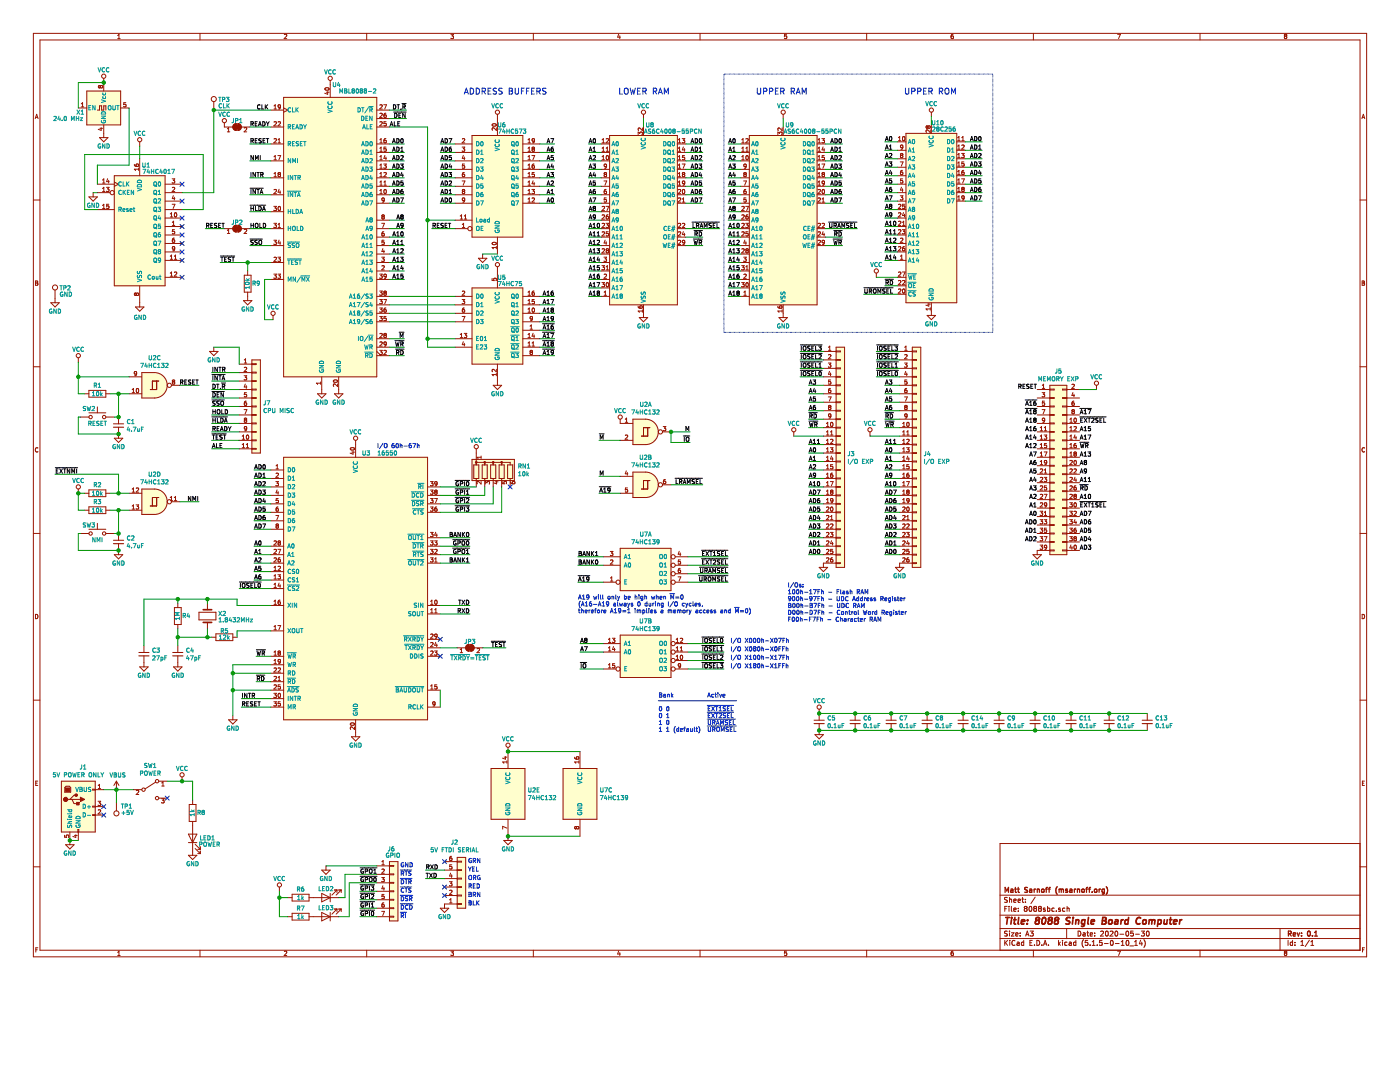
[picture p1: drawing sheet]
<svg xmlns="http://www.w3.org/2000/svg" width="279mm" height="216mm" viewBox="0 0 279 216" stroke-linecap="round" stroke-linejoin="round" font-family="sans-serif">
<path d="M0 0h279.4v215.9h-279.4z" fill-rule="evenodd" fill="#fff" stroke="#fff" stroke-width=".2"/>
<g fill="none" stroke="#981200" stroke-width=".2">
<path d="M6.7 6.7h266v184.2h-266zM8 8h263.4v181.6h-263.4zM17.3 18.2h6.8v6.7h-6.8zM20 17.2l.2-.1 .3 .1-.2 .4-.3-.2M20 17.2l-.2-.1-.2 .1 .2 .4 .2-.2M20 17.2v.2M20.7 15.6v2.6M23.5 7.7h.5M23.5 7.1l.2-.3v.9M39.9 6.7v1.3M56.6 19.4h18.6v55.8h-18.6zM56.7 6.9l.4-.1 .1 .3-.5 .6h.5"/>
<path d="M64.9 17.6a.41 .41 0 0 1 .5-.1 .41 .41 0 0 1 .2 .4 .5 .5 0 0 1-.8-.2zM65.1 18.4h.6M65.4 18.3v.5l-.6-.2M65.9 16.1v3.3M73.2 6.7v1.3M90 7.6l.4 .1M90 6.8h.5l-.3 .4h.3v.4M90.5 7.6l-.1 .1M106.4 6.7v1.3M123.5 6.8l-.2 .6h.5M123.7 7.1v.6M139.7 6.7v1.3"/>
<path d="M157 6.8h-.4l-.1 .4h.5v.4h-.5M173 6.7v1.3M190.2 6.8l-.4 .2v.5l.2 .2 .2-.1v-.4h-.2l-.2 .1M206.2 6.7v1.3M223 6.8h.6l-.4 .9M239.5 6.7v1.3M256.5 7.2l-.2 .2 .2 .3 .3-.2-.1-.3M256.5 7.2l-.2-.2 .2-.2 .3 .1-.1 .3M256.5 7.2h.2M6.7 39.9h1.3M7 23.7l.3-.9 .3 .9M7.1 23.4h.4"/>
<path d="M15.6 21.5h1.7M16.2 21.3h.5M16.2 20.7l.3-.2v.8M17.7 39.3h1.7l-.8 .8zM18.6 38.4v.9M19.4 38.4h2.6M19.4 22h.5v-.9h.4v.9h.4v-.9h.4v.9M19.4 36.8h3.4M19.9 27.5h1.6l-.8 .8zM19.9 25.6h.6M20.2 25.5v.5l-.6-.2M20.5 38.2h.5"/>
<path d="M20.5 35.9l.2-.2v.8M20.5 37.6l.2-.2v.8M20.5 36.5h.5M20.7 24.9v2.6M21.2 37.4h.6l-.3 .3h.2M21.5 35.7l-.2 .5h.5M21.7 37.7v.1M21.7 36v.5M21.7 37.8v.4l-.5-.1M22.8 35.1h10.2v21.9h-10.2zM22.8 36.3l.9 .5-.9 .4M24.1 21.5h1.7"/>
<path d="M25.1 20.5h-.4v.4l.3-.1 .2 .4-.2 .1-.3-.1M26.8 32.8l.1 .3 .3 .1h.4v-.4h-.4l-.1 .2 .2 .2M27.7 33.8h-.9l.3 .2M27.7 33.5v.5M27.9 28.3v.8M27.9 31.7v3.4M33 38.4h3.3M33 36.8h3.3M34.4 35.7h.5l-.3 .3 .2 .1 .1 .3-.2 .1-.3-.1M34.4 37.5l.3-.1 .2 .2-.5 .6h.5M34.6 39l-.2 .6h.5M34.8 39.4v.5"/>
<path d="M42.7 20.3v1.7M44.8 24.5v.8h1.7M45.4 25.7l.2-.2v.8M45.4 26.3h.5M46.7 24.9l.4-.2v1.3a.68 .68 0 0 1-.6-.4 .68 .68 0 0 1 .2-.7zM47.5 24.7a.68 .68 0 0 1 .7 .6 .68 .68 0 0 1-.7 .7zM48.2 25.3h1.6M48.7 25.5h.4l.1 .2-.5 .6h.5M54.1 32.1h2.5M54.1 28.7h2.5M54.1 35.5h2.5M54.1 38.9h2.5"/>
<path d="M54.1 25.3h2.5M54.1 22h2.5M54.7 31.9h.5M54.7 27.7h.3l.2 .2-.6 .6h.6M54.7 35.3h.5M54.7 37.9l.3-.1 .2 .2-.6 .6h.6M54.7 31.3l.2-.3v.9M54.7 21.1l.2-.2v.8M54.7 34.7l.2-.3v.9M54.7 21.7h.5M54.7 24.4l.3-.1 .2 .2-.6 .6h.6M55.5 31h.5l-.3 .9"/>
<path d="M55.5 28.5h.5M55.5 24.4l.3-.1 .2 .2-.5 .6h.5M55.5 27.9l.2-.2v.8M55.7 34.8l-.2 .1 .2 .4 .3-.2-.2-.3M55.7 34.8l-.2-.2 .2-.2 .3 .2-.2 .2M55.7 34.8h.1M55.7 37.8l-.2 .6h.5M55.9 38.1v.5M56 21.3l-.4 .1-.1-.4 .3-.1 .2 .2-.1 .4-.3 .2M56.6 21.5l.9 .5-.9 .4M75.2 32.1h2.5M75.2 30.4h2.5"/>
<path d="M75.2 28.7h2.5M75.2 33.8h2.5M75.2 35.5h2.5M75.2 37.2h2.5M75.2 38.9h2.5M75.2 25.3h2.5M75.2 22h2.5M75.2 23.7h2.5M75.8 31.9h.5M75.8 30.2h.5M75.8 28.5h.5M75.8 33.6h.5"/>
<path d="M75.8 35.3h.5M75.8 37h.5M75.8 38.6h.5M75.8 24.4l.3-.1 .2 .2-.5 .6h.5M75.8 27.9l.3-.2v.8M75.8 29.6l.3-.2v.8M75.8 31.3l.3-.3v.9M75.8 33l.3-.3v.9M75.8 34.7l.3-.3v.9M75.8 36.3l.3-.2v.9M75.8 38l.3-.2v.8M75.8 21l.3-.1 .2 .2-.5 .6h.5"/>
<path d="M75.8 22.7l.3-.1 .2 .2-.5 .6h.5M76.6 32.7h.5l-.3 .4h.3v.3l-.2 .2-.3-.1M76.6 20.9h.5l-.3 .8M76.6 39.5v.1M76.6 34.5l.3-.1 .2 .3-.5 .6h.5M76.6 37h.5M76.6 39.5h-.3l-.1 .4 .2 .1 .3-.1M76.6 36.3l.2-.2v.9M76.6 39.6v.5l-.3 .2M76.6 29.7h.4M76.6 29.7v.1M76.7 37.9l.1-.1a.41 .41 0 0 1 .3 .4 .41 .41 0 0 1-.4 .4l-.1-.3z"/>
<path d="M76.8 31l-.2 .6h.5M77 27.7h-.3l-.1 .3v.4l.4 .1v-.5h-.2l-.2 .2M77 22.6l-.3 .1-.1 .3v.4h.4v-.4l-.2-.1-.2 .2M77 31.3v.6M77 29.7l.1 .1M77.1 29.8l-.1 .4-.4-.1M77.1 29.4h-.5v.4M77.1 24.3h-.5v.4l.3-.1 .2 .4-.2 .1-.3-.1M90.8 32.1h3.4M90.8 30.4h3.4M90.8 28.7h3.4M90.8 33.8h3.4"/>
<path d="M90.8 35.5h3.4M90.8 37.2h3.4M90.8 38.9h3.4M92.2 29.4h.6l-.3 .3 .2 .1 .1 .2-.2 .2-.4-.1M92.2 36.1h.6l-.4 .9M92.3 27.7h.3l.2 .2-.6 .6h.6M92.4 38.2l-.1-.2 .1-.2 .4 .2-.2 .2M92.4 38.2l-.1 .1 .1 .3 .4-.1-.2-.3M92.4 38.2h.2M92.5 31l-.2 .6h.5M92.7 34.4h-.2a.53 .53 0 0 0-.1 .9l.3-.1 .1-.3-.2-.2-.3 .2M92.7 31.3v.6"/>
<path d="M92.7 32.7h-.4v.4h.3l.2 .3-.2 .2-.3-.1M92.8 39.9l-.5 .1v-.4l.3-.1 .2 .2-.2 .5-.3 .1M94.2 27h10.1v20.3h-10.1zM98.3 24.8a.41 .41 0 0 1 .5-.2 .41 .41 0 0 1 .2 .5 .5 .5 0 0 1-.8-.2zM99.1 25.5v.5l-.7-.5-.2 .2 .1 .3M99.3 22.8v4.2M104.3 32.1h3.4M104.3 30.4h3.4M104.3 28.7h3.4M104.3 33.8h3.4M104.3 35.5h3.4M104.3 37.2h3.4"/>
<path d="M104.3 38.9h3.4M105.4 31.9h.5M105.4 30.2h.5M105.4 28.5h.5M105.4 33.6h.5M105.4 35.3h.5M105.4 37h.5M105.4 38.6h.5M105.4 29.6l.2-.2v.8M105.4 27.9l.2-.2v.8M105.4 31.3l.2-.3v.9M105.4 33l.2-.3v.9"/>
<path d="M105.4 34.7l.2-.3v.9M105.4 36.3l.2-.2v.9M105.4 38l.2-.2v.8M105.4 39.7l.2-.2v.8M106.2 31h.5l-.3 .9M106.2 37.8h.5l-.3 .3 .2 .1 .1 .3-.2 .1h-.3M106.2 29.5l.2-.1 .3 .1M106.2 39.6l.3-.1 .2 .2-.5 .6h.5M106.2 29.5v.1M106.2 29.6l.2 .1M106.4 29.7l-.2 .2 .2 .3 .3-.2-.2-.3M106.4 29.7h.1"/>
<path d="M106.4 36.1l-.2 .6h.5M106.6 32.7l-.3 .1-.1 .3v.4h.4v-.4h-.2l-.2 .1M106.6 36.4v.6M106.6 34.4h-.4v.4l.3-.1 .2 .4-.2 .2-.3-.1M106.7 28l-.4 .2-.1-.5h.3l.2 .1-.1 .5-.3 .2M106.7 29.5v.1M106.7 29.6l-.2 .1M120 32.1h1.7M120 30.4h1.7M120 28.7h1.7M120 33.8h1.7M120 35.5h1.7"/>
<path d="M120 37.2h1.7M120 38.9h1.7M120.2 31.9h.4M120.2 30.2h.4M120.2 28.5h.4M120.2 31.3l.2-.3v.9M120.2 29.6l.2-.2v.8M120.2 27.9l.2-.2v.8M120.5 36.1h.6l-.4 .9M120.7 34.8l-.1 .1 .1 .4 .4-.2-.2-.3M120.7 34.8h.2M121 30.2h.5"/>
<path d="M121 27.7h.3l.2 .2-.6 .6h.6M121 37.8h-.2a.53 .53 0 0 0-.1 .8h.3l.1-.3-.2-.2-.3 .2M121 29.6l.2-.2v.8M121 34.7l-.1 .1M121 34.7v-.2l-.3-.1-.1 .2 .1 .2M121 39.5h-.4v.4l.3-.1 .2 .4-.2 .1-.3-.1M121 34.7h.1M121.1 33.1l-.5 .1v-.4l.3-.1 .2 .2-.2 .6-.3 .1M121.1 31.1l.1-.1a.41 .41 0 0 1 .3 .5 .41 .41 0 0 1-.4 .4l-.1-.3zM121.7 27h13.5v33.8h-13.5zM127.4 26.9v-.6l.3 .3 .1-.2h.3v.5M127.4 25.6v.4"/>
<path d="M127.4 25.6h.1M128.2 25.5v.6l-.5-.5h-.3M128.4 22.8v.9M128.4 25.3v1.7M135.2 32.1h1.7M135.2 30.4h1.7M135.2 28.7h1.7M135.2 33.8h1.7M135.2 35.5h1.7M135.2 37.2h1.7M135.2 38.9h1.7M135.4 31.9h.5"/>
<path d="M135.4 30.2h.5M135.4 34.7l.2-.3v.9M135.4 28.5h.5M135.4 33l.2-.3v.9M135.4 33.6h.5M135.4 35.3h.5M135.4 37h.5M135.4 37.9l.3-.1 .2 .2-.6 .6h.6M135.4 39.6l.3-.1 .2 .2-.6 .6h.6M135.4 27.9l.2-.2v.8M135.4 29.6l.2-.2v.8M135.4 31.3l.2-.3v.9"/>
<path d="M135.4 36.3l.2-.2v.9M136.1 27.7h.6l-.3 .3 .2 .1 .1 .3-.2 .1-.4-.1M136.1 32.7h.6l-.4 .9M136.2 39.7l.2-.2v.8M136.3 37.9l.1-.1a.41 .41 0 0 1 .3 .4 .41 .41 0 0 1-.4 .4l-.1-.3zM136.3 34.8l-.1 .1 .1 .4 .4-.2-.2-.3M136.3 34.8h.2M136.4 29.3l-.2 .6h.5M136.6 36.2h-.4v.3l.1 .1 .4-.1M136.6 29.6v.6M136.6 31.4h.1M136.6 34.7l-.1 .1"/>
<path d="M136.6 36.2h.1M136.6 31.4v.5l-.4-.1M136.6 31h-.4v.4h.4M136.6 34.7v-.2l-.3-.1-.1 .2 .1 .2M136.6 36.2v.6l-.3 .2M136.6 34.7h.1M147.9 32.1h1.6M147.9 30.4h1.6M147.9 28.7h1.6M147.9 33.8h1.6M147.9 35.5h1.6M147.9 37.2h1.6"/>
<path d="M147.9 38.9h1.6M148 31.9h.5M148 27.9l.3-.2v.8M148 29.6l.3-.2v.8M148 31.3l.3-.3v.9M148 30.2h.5M148 28.5h.5M148.4 36.1h.6l-.4 .9M148.6 34.8l-.2 .1 .2 .4 .3-.2-.1-.3M148.6 34.8l-.2-.2 .2-.2 .3 .2-.1 .2M148.6 34.8h.2M148.9 27.7h.3l.1 .2-.5 .6h.5"/>
<path d="M148.9 30.2h.4M148.9 29.6l.2-.2v.8M148.9 37.8h-.2a.53 .53 0 0 0-.1 .8h.3v-.3l-.1-.2-.4 .2M148.9 39.5h-.4l-.1 .4 .4-.1 .1 .4-.1 .1-.4-.1M148.9 33.1l-.4 .1v-.4l.3-.1 .1 .2-.1 .6-.3 .1M149 31.1l.1-.1a.41 .41 0 0 1 .3 .5 .41 .41 0 0 1-.4 .4l-.1-.3zM149.5 27h13.6v33.8h-13.6zM155.2 26.9v-.6l.4 .3v-.2h.4v.5M156.1 25.5v.6l-.6-.6-.3 .2 .1 .3M156.3 22.8v.9M156.3 25.3v1.7M163.1 32.1h1.7"/>
<path d="M163.1 30.4h1.7M163.1 28.7h1.7M163.1 33.8h1.7M163.1 35.5h1.7M163.1 37.2h1.7M163.1 38.9h1.7M163.2 31.9h.5M163.2 30.2h.5M163.2 28.5h.5M163.2 27.9l.3-.2v.8M163.2 29.6l.3-.2v.8M163.2 31.3l.3-.3v.9"/>
<path d="M163.2 33l.3-.3v.9M163.2 34.7l.3-.3v.9M163.2 36.3l.3-.2v.9M163.2 33.6h.5M163.2 35.3h.5M163.2 37h.5M163.2 37.9l.4-.1 .1 .2-.5 .6h.5M163.2 39.6l.4-.1 .1 .2-.5 .6h.5M164 27.7h.5l-.2 .3 .2 .1v.3l-.1 .1-.4-.1M164 32.7h.6l-.4 .9M164.1 39.7l.2-.2v.8M164.2 37.9l.1-.1a.41 .41 0 0 1 .3 .4 .41 .41 0 0 1-.4 .4l-.1-.3z"/>
<path d="M164.2 34.8l-.1 .1 .1 .4 .3-.2-.1-.3M164.2 34.8l-.1-.2 .1-.2 .3 .2-.1 .2M164.2 34.8h.2M164.3 29.3l-.2 .6h.5M164.5 29.6v.6M164.5 31h-.4v.4h.3l.1 .3-.1 .2-.3-.1M164.5 36.5l-.4 .1v-.4l.3-.1 .1 .2v.5l-.4 .2M179.1 35.1h1.7M179.1 38.4h1.7M179.1 36.8h1.7M179.1 28.3h1.7M179.1 30h1.7"/>
<path d="M179.1 31.7h1.7M179.1 33.4h1.7M179.3 28.1h.5M179.3 27.5l.3-.3v.9M179.7 39.1h.5l-.3 .3 .2 .1 .1 .3-.2 .1-.3-.1M179.7 32.3h.5l-.3 .9M179.9 31l-.2-.2 .2-.2 .3 .2-.2 .2M179.9 31l-.2 .1 .2 .4 .3-.2-.2-.3M179.9 31h.1M179.9 37.3l-.2 .6h.5M180.1 37.7v.5M180.1 34h-.1a.53 .53 0 0 0-.1 .8h.2l.1-.3-.2-.2-.3 .2"/>
<path d="M180.1 35.7h-.3l-.1 .4 .3-.1 .2 .4-.2 .1-.3-.1M180.2 27.3l.1-.1a.41 .41 0 0 1 .3 .5 .41 .41 0 0 1-.4 .3l-.1-.2zM180.2 29.3l-.4 .1v-.4l.2-.1 .2 .2-.1 .6-.3 .1M180.8 26.6h10.1v33.8h-10.1zM185.2 25.3l.1-.2 .4 .2-.2 .3-.3-.2M185.2 25.3l-.2-.2-.2 .2 .1 .3 .3-.2M185.2 25.3v.1M185.7 25.9v.5l-.7-.5-.2 .2 .1 .3M185.9 22.4v.8M185.9 24.9v1.7M190.9 35.1h1.7M190.9 38.4h1.7"/>
<path d="M190.9 36.8h1.7M190.9 28.3h1.7M190.9 30h1.7M190.9 31.7h1.7M190.9 33.4h1.7M191.1 39.9h.5M191.1 38.2h.5M191.1 36.5h.5M191.1 34.2l.3-.2v.8M191.1 35.9l.3-.2v.8M191.1 28.1h.5M191.1 27.5l.3-.3v.9"/>
<path d="M191.1 29.2l.3-.3v.9M191.1 30.9l.3-.3v.9M191.1 32.5l.3-.2v.9M191.1 37.6l.3-.2v.8M191.1 39.3l.3-.2v.8M191.1 29.8h.5M191.1 31.5h.5M191.1 33.2h.5M191.1 34.8h.5M191.9 35.7h.6l-.4 .8M191.9 30.6h.5l-.3 .3 .3 .1v.3l-.1 .2-.4-.1M191.9 37.5l.2-.1 .3 .1"/>
<path d="M191.9 27.5l.3-.3v.9M191.9 28.1h.5M191.9 29l.4-.1 .1 .3-.5 .6h.5M191.9 37.5v.1M191.9 37.6l.2 .1M192.1 37.7l-.2 .2 .2 .3 .3-.1-.1-.4M192.1 37.7h.2M192.3 34l-.2 .1-.2 .3 .1 .4h.3v-.4l-.2-.1-.2 .2M192.4 32.3h-.4l-.1 .4 .4-.1 .1 .4-.1 .2-.4-.1M192.4 39.4l-.4 .2v-.4l.3-.1 .1 .1v.5l-.4 .2M192.4 37.6l-.1 .1M192.4 37.5v.1"/>
<path d="M271.4 39.9h1.3M271.8 23.7l.3-.9 .3 .9M271.9 23.4h.4M7.1 56.1l.4 .1-.1 .3 .2 .1-.2 .3h-.3zM7.1 56.5h.3M11 57.9v2.5M19.4 41.8h3.4M20.5 41l.2-.2v.8M20.5 41.6h.5M21.7 40.8h-.4v.4l.3-.1 .2 .3-.2 .2-.3-.1M27.2 58.6l.1-.1 .4 .1-.2 .4-.3-.2M27.2 58.6l-.2-.1-.2 .1 .2 .4 .2-.2"/>
<path d="M27.2 58.6v.2M27.9 57v4.3M33 45.2h3.3M33 43.5h3.3M33 52h3.3M33 55.3h3.3M33 41.8h3.3M33 40.1h3.3M33 46.9h3.3M33 48.6h3.3M33 50.3h3.3M34 43.3h.5"/>
<path d="M34 42.7l.2-.3v.9M34 51.1l.2-.2v.8M34 54.5l.2-.2v.8M34 51.7h.5M34 55.1h.5M34.4 40.8h.5l-.3 .8M34.4 45h.5M34.4 44.4l.2-.3v.9M34.8 54.4l.3-.1 .2 .2-.5 .6h.5M34.8 51.7h.5M34.8 51.1l.2-.2v.8M34.8 47.5h-.2a.53 .53 0 0 0 0 .9l.2-.1 .1-.3-.2-.2-.3 .2"/>
<path d="M34.8 45.8h-.4v.4l.3-.1 .2 .4-.2 .2-.3-.1M34.9 42.5l.1-.1a.41 .41 0 0 1 .3 .5 .41 .41 0 0 1-.4 .4l-.1-.3zM34.9 49.6l-.4 .1-.1-.4 .3-.1 .2 .2-.1 .6-.3 .1M44.8 45.6h1.7M45.4 46.6h.5M45.4 46l.2-.3v.9M46.7 45.1l.4-.2v1.4a.68 .68 0 0 1-.6-.4 .68 .68 0 0 1 .2-.8zM47.5 44.9a.68 .68 0 0 1 .7 .7 .68 .68 0 0 1-.7 .7zM48.2 45.6h1.6M48.6 60h1.7l-.9 .8zM48.7 54.9h1.4v3.4h-1.4zM48.7 45.8l.4-.1 .1 .3-.5 .6h.5"/>
<path d="M49.4 54.1v.8M49.4 58.3v1.7M54.1 55.8h2.5M54.1 45.6h2.5M54.1 42.2h2.5M54.1 49h2.5M54.1 52.4h2.5M54.6 54.7h.6l-.3 .3 .2 .1v.4h-.5M54.6 44.6h.6l-.3 .3 .2 .1v.3h-.5M54.6 41.2h.6l-.3 .3 .2 .1v.3h-.5M54.6 47.9h.6l-.3 .4h.2v.4h-.5M54.7 51.4l.3-.1 .2 .3-.6 .6h.6"/>
<path d="M55.5 54.7h.5l-.3 .3 .2 .1 .1 .3-.2 .1h-.3M55.5 51.3h.5l-.3 .3 .2 .1 .1 .3-.2 .2-.3-.1M55.5 45.4h.5M55.5 44.8l.2-.2v.8M55.6 41.3l.1-.1a.41 .41 0 0 1 .3 .4 .41 .41 0 0 1-.4 .4l-.1-.3zM55.7 47.9l-.2 .6h.5M55.9 48.2v.6M75.2 59.1h2.5M75.2 55.8h2.5M75.2 40.6h2.5M75.2 45.6h2.5M75.2 47.3h2.5"/>
<path d="M75.2 43.9h2.5M75.2 50.7h2.5M75.2 49h2.5M75.2 52.4h2.5M75.2 54.1h2.5M75.8 58.1h.5l-.3 .3 .3 .1v.3h-.5M75.8 54.7h.5l-.3 .3 .3 .1v.4h-.5M75.8 59.8h.5l-.3 .3 .3 .1v.3h-.5M76.2 44.6h.5l-.3 .8M76.2 51.3h.5l-.3 .3 .2 .1 .1 .3-.2 .2-.3-.1M76.2 43l.2-.1 .3 .1M76.2 53.1l.3-.1 .2 .2-.5 .7h.5"/>
<path d="M76.2 43v.1M76.2 43.1l.2 .1M76.4 43.2l-.2 .2 .2 .3 .3-.1-.2-.4M76.4 43.2h.1M76.4 49.6l-.2 .6h.5M76.6 59.8h.5l-.3 .8M76.6 46.2h-.1a.53 .53 0 0 0-.1 .9h.2l.1-.4-.2-.1-.3 .1M76.6 49.9v.6M76.6 47.9h-.3l-.1 .4h.3l.2 .3-.2 .2-.3-.1M76.7 43v.1M76.7 43.1l-.2 .1M76.8 58.4l-.2 .2 .2 .3 .3-.1-.2-.4"/>
<path d="M76.8 58.4h.1M77 58.4h-.1M77.1 58.4v-.2l-.3-.1-.2 .1 .2 .2M77.1 58.4h-.1M77.1 55.1l-.4 .1-.1-.4 .3-.1 .2 .2v.4l-.4 .2M90.8 59.1h3.4M90.8 40.6h3.4M90.8 45.6h2.6M90.8 43.9h3.4M91.9 43.7h.4M91.9 43.1l.2-.2v.8M92.2 59.8h.6l-.3 .3 .2 .1 .1 .3-.2 .1-.4-.1"/>
<path d="M92.3 58.2l.3-.1 .2 .2-.6 .6h.6M92.3 45.4h.5M92.3 44.8l.2-.2v.8M92.7 43.7h.5M92.7 43.1l.2-.2v.8M94.2 57.5h10.1v15.2h-10.1zM95.5 51.5h1.7l-.9 .9zM96.3 50.7v.8M98.2 55.6v.3l.4 .1-.1-.3 .4-.2 .2 .2-.1 .3M98.3 48.4a.41 .41 0 0 1 .5-.1 .41 .41 0 0 1 .2 .4 .5 .5 0 0 1-.8-.2zM99.1 49.2v.4M99.1 49.4h-.9l.2 .2"/>
<path d="M99.3 47.3v3.4M99.3 53.2v4.3M104.3 59.1h3.4M104.3 40.6h3.4M105.4 58.9h.5M105.4 40.3h.5M105.4 58.3l.2-.2v.8M106.6 58.1l-.3 .1-.1 .2v.4l.4 .1v-.5h-.2l-.2 .2M106.6 59.8h-.4v.4l.3-.1 .2 .4-.2 .1-.3-.1M120 59.1h1.7M120 55.8h1.7M120 40.6h1.7"/>
<path d="M120 45.6h1.7M120 47.3h1.7M120 43.9h1.7M120 42.2h1.7M120 50.7h1.7M120 49h1.7M120 52.4h1.7M120 57.5h1.7M120 54.1h1.7M120.1 56.4h.5l-.2 .3 .2 .1v.3h-.5M120.1 53h.5l-.2 .3 .2 .1v.4h-.5M120.2 44.6h.3l.1 .2-.5 .6h.5"/>
<path d="M120.2 46.3l.3-.1 .1 .3-.5 .6h.5M120.2 43l.3-.1 .1 .2-.5 .6h.5M120.2 41.3l.3-.1 .1 .2-.5 .6h.5M120.2 49.7l.3-.1 .1 .3-.5 .6h.5M120.5 51.3h.6l-.3 .3 .2 .1 .1 .3-.2 .2-.4-.1M120.6 58.9h.5M120.6 54.8l.3-.1 .2 .2-.6 .6h.6M120.6 58.3l.2-.2v.8M120.8 47.9l-.2 .6h.5M120.9 44.6h.6l-.3 .3h.2M120.9 41.2h.6l-.4 .8M121 43.2v.4l.1 .1 .4-.1-.1-.3"/>
<path d="M121 53.9h.5M121 48.2v.6M121 53.2l.2-.2v.9M121 43.3v.1M121.1 56.5l.1-.1a.41 .41 0 0 1 .3 .4 .41 .41 0 0 1-.4 .4l-.1-.3zM121.1 50l-.1 .2 .1 .3 .4-.2-.1-.2M121.1 50h.2M121.3 50h.1M121.4 42.9l-.3 .1-.1 .2M121.4 43.2l-.4 .1M121.4 49.7h-.4l.1 .3M121.4 43.2v.1"/>
<path d="M121.4 44.9v.1M121.4 49.7h.1M121.4 50v.1M121.4 45v.4l-.5-.1M121.4 46.2h-.4v.5l.3-.1 .2 .3-.2 .2-.3-.1M121.4 49.7l-.1 .3M135.2 40.6h1.7M135.2 45.6h1.7M135.2 47.3h1.7M135.2 49h1.7M135.4 44.6h.3l.2 .2-.6 .6h.6M135.4 46.3l.3-.1 .2 .3-.6 .6h.6"/>
<path d="M135.4 48l.3-.1 .2 .3-.6 .6h.6M136.2 40.3h.5M136.2 44.6h.3l.2 .2-.6 .6h.6M136.4 46.2l-.2 .6h.5M136.6 46.5v.6M136.7 48.3l-.4 .1-.1-.4 .3-.1 .2 .2-.1 .5-.3 .2M147.9 59.1h1.6M147.9 55.8h1.6M147.9 40.6h1.6M147.9 45.6h1.6M147.9 47.3h1.6M147.9 43.9h1.6"/>
<path d="M147.9 42.2h1.6M147.9 50.7h1.6M147.9 49h1.6M147.9 52.4h1.6M147.9 57.5h1.6M147.9 54.1h1.6M148 53h.5l-.3 .3 .3 .1v.4h-.5M148 56.4h.5l-.3 .3 .3 .1v.3h-.5M148 44.6h.4l.1 .2-.5 .6h.5M148 41.3l.4-.1 .1 .2-.5 .6h.5M148 43l.4-.1 .1 .2-.5 .6h.5M148 46.3l.4-.1 .1 .3-.5 .6h.5"/>
<path d="M148 49.7l.4-.1 .1 .3-.5 .6h.5M148.4 51.3h.5l-.3 .3 .3 .1v.3l-.1 .2-.4-.1M148.4 58.9h.5M148.4 58.3l.3-.2v.8M148.4 54.8l.4-.1 .1 .2-.5 .6h.5M148.6 47.9l-.2 .6h.6M148.8 44.6h.5l-.2 .3h.2M148.8 41.2h.6l-.4 .8M148.9 48.2v.6M148.9 53.2l.2-.2v.9M148.9 53.9h.4M149 56.4h.1a.41 .41 0 0 1 .3 .4 .41 .41 0 0 1-.4 .4l-.1-.3z"/>
<path d="M149 50l-.1 .2 .1 .3 .3-.2v-.2M149 50h.2M149.2 50h.1M149.3 42.9l-.4 .2v.5l.4 .1v-.4M149.3 49.7h-.4l.1 .3M149.3 44.9v.1M149.3 43.2v.1M149.3 43.2h-.3l-.1 .2M149.3 49.7h.1M149.3 50v.1M149.3 45v.4l-.5-.1M149.3 46.2h-.4v.5l.3-.1 .1 .3-.1 .2-.3-.1"/>
<path d="M149.3 49.7l-.1 .3M163.1 40.6h1.7M163.1 45.6h1.7M163.1 47.3h1.7M163.1 49h1.7M163.2 44.6h.4l.1 .2-.5 .6h.5M163.2 46.3l.4-.1 .1 .3-.5 .6h.5M163.2 48l.4-.1 .1 .3-.5 .6h.5M164.1 44.6h.3l.1 .2-.5 .6h.5M164.1 40.3h.4M164.3 46.2l-.2 .6h.5M164.5 46.5v.6"/>
<path d="M164.5 48.3l-.4 .1v-.4l.3-.1 .1 .2v.5l-.4 .2M174.9 54.5v.8M179.1 57h1.7M179.1 45.2h1.7M179.1 43.5h1.7M179.1 52h1.7M179.1 55.3h1.7M179.1 41.8h1.7M179.1 40.1h1.7M179.1 46.9h1.7M179.1 48.6h1.7M179.1 50.3h1.7"/>
<path d="M179.1 58.7h1.7M179.3 44.2l.3-.1 .2 .3-.5 .6h.5M179.3 42.5l.3-.1 .2 .3-.5 .6h.5M179.3 54.4l.3-.1 .2 .2-.5 .6h.5M179.3 40.8h.3l.2 .2-.5 .6h.5M179.3 45.9l.3-.1 .2 .3-.5 .6h.5M179.3 57.7h.3l.2 .2-.5 .6h.5M179.3 49.3l.3-.1 .2 .2-.5 .7h.5M179.3 56h.3l.2 .2-.5 .6h.5M179.7 51.7h.5M179.7 47.6l.3-.1 .2 .3-.5 .6h.5M179.7 51.1l.3-.2v.8"/>
<path d="M180.1 54.3h.5l-.3 .8M180.1 45.8h.5l-.3 .3 .2 .1 .1 .3-.2 .2-.3-.1M180.1 45h.5M180.1 56h.3l.2 .2-.5 .6h.5M180.1 44.4l.2-.3v.9M180.2 57.7h.1a.41 .41 0 0 1 .3 .4 .41 .41 0 0 1-.4 .4l-.1-.3zM180.2 57.7h.1M180.3 42.4l-.2 .6h.5M180.5 49.2l-.3 .1-.1 .3v.4h.4v-.4l-.2-.1-.2 .2M180.5 42.7v.6M180.5 40.8h-.4v.4l.3-.1 .2 .3-.2 .2-.3-.1M190.9 40.1h1.7"/>
<path d="M271.8 56.1l.5 .1-.2 .3 .2 .1-.1 .3h-.4zM271.8 56.5h.3M6.7 73.2h1.3M10.1 60.4h1.7l-.8 .9zM15.6 71.4v.8M16.9 78.6h.8M17.7 77.9h3.4v1.3h-3.4zM21.1 78.6h.9M25.8 78.6h2.5M25.8 75.2h2.5M26.4 78.4h.5M26.4 77.7l.2-.2v.9"/>
<path d="M26.8 74.2l.1 .4 .4-.1M26.9 74.2l.2-.1 .2 .2-.1 .6-.3 .1M26.9 74.2h-.1M27 61.3h1.7l-.8 .8zM27.3 77.6l.1-.1a.41 .41 0 0 1 .3 .5 .41 .41 0 0 1-.4 .3l-.1-.3zM27.3 77.6h.1M28.3 74.3h2.5a2.53 2.53 0 0 1 2.6 2.6 2.53 2.53 0 0 1-2.6 2.5h-2.5zM31.3 76v1.7h-1.3M31.7 76h-1.3v1.7M34.2 76.9h1.7M34.6 76.2l-.2-.2 .2-.2 .3 .2-.2 .2M34.6 76.2l-.2 .1 .2 .4 .3-.2-.2-.3"/>
<path d="M34.6 76.2h.1M41.8 70.1h1.7l-.8 .9zM42.7 69.3v.8M47.7 72.7h2.6M47.7 74.3h2.6M47.7 76h2.6M47.7 77.7h2.6M47.7 79.4h2.6M48.7 75h.5l-.2 .3 .2 .1v.3l-.1 .1-.4-.1M48.7 73.4l.4-.1 .1 .2-.5 .6h.5M48.7 72.4h.5M48.7 71.8l.3-.2v.8"/>
<path d="M49 76.6l-.3 .6h.6M49.2 77v.5M49.2 78.4h-.4l-.1 .4 .4-.1 .1 .3-.1 .2-.4-.1M50.3 71.8h1.7v18.6h-1.7zM50.3 72.6h.8v.1h-.8M50.3 74.3h.8v.1h-.8M50.3 76h.8v.1h-.8M50.3 77.6h.8v.2h-.8M50.3 79.3h.8v.2h-.8M54.5 62.9v.9M63.4 78.6h1.7l-.9 .8zM64 76.2v.5"/>
<path d="M64 76.5h-.9l.3 .2M64.2 75.2v3.4M66.6 75.9a.41 .41 0 0 1 .5-.1 .41 .41 0 0 1 .2 .4 .5 .5 0 0 1-.8-.2zM66.7 78.6h1.7l-.8 .8zM67.4 76.6v.5l-.6-.5-.3 .2 .1 .3M67.6 75.2v3.4M75.2 60.8h2.5M75.2 67.6h2.5M75.2 69.3h2.5M75.2 71h2.5M75.2 70.1l.8 .9M75.2 64.2h2.5"/>
<path d="M75.2 62.5h2.5M75.8 61.5h.5l-.3 .3 .3 .1v.3h-.5M75.8 63.1h.5l-.3 .4 .3 .1v.3h-.5M75.8 69.9h.5l-.3 .3 .3 .1v.4h-.5M75.8 66.6l.3-.1 .2 .3-.5 .6h.5M75.8 68.3l.3-.1 .2 .3-.5 .6h.5M76.6 70l.3-.1 .2 .2-.5 .6h.5M76.6 66.7h.1M76.6 66.7l.2-.2 .3 .2M76.6 66.7l.2 .2M76.8 66.9l-.2 .1 .2 .4 .3-.2-.2-.3M76.8 66.9h.1"/>
<path d="M77 61.5h-.3l-.1 .3v.4l.4 .1v-.5h-.2l-.2 .1M77.1 63.1h-.5v.5l.3-.1 .2 .3-.2 .2-.3-.1M77.1 66.7h.1M77.1 68.6l-.4 .1-.1-.4 .3-.1 .2 .2v.5l-.4 .2M77.1 66.7l-.2 .2M90.8 60.8h3.4M90.8 67.6h3.4M90.8 69.3h3.4M90.8 64.2h3.4M90.8 62.5h3.4M91.9 66.8l.2-.3v.9M91.9 67.4h.4"/>
<path d="M92.2 63.1h.6l-.4 .9M92.5 68.2l-.2 .6h.5M92.6 66.5h.6l-.3 .3 .2 .1 .1 .3-.2 .2-.4-.1M92.7 61.5h-.2a.53 .53 0 0 0-.1 .8h.3l.1-.4-.2-.1-.3 .1M92.7 68.5v.6M98.4 76.9h1.7l-.8 .8zM99.1 73.7v.5l-.7-.5-.2 .2 .1 .3M99.1 74.5v.5M99.1 74.7h-.9l.2 .3M99.3 72.7v4.2M104.3 60.8h3.4M104.3 67.6h3.4"/>
<path d="M104.3 69.3h3.4M104.3 71h3.4M104.3 64.2h3.4M104.3 62.5h3.4M104.3 65.9h3.4M105.4 60l.2-.2v.8M105.4 61.7l.2-.2v.8M105.4 66.8l.2-.3v.9M105.4 68.5l.2-.3v.9M105.4 67.4h.5M105.4 69.1h.5M105.4 62.3h.5"/>
<path d="M105.4 60.6h.5M105.8 65.7h.5M105.8 65.1l.2-.3v.9M105.9 70.3l-.1 .1 .1 .3 .4-.1-.2-.3M105.9 70.3l-.1-.2 .1-.2 .4 .2-.2 .2M105.9 70.3h.2M106.2 68.5l.2-.3v.9M106.2 69.1h.5M106.3 63.5l-.4 .1-.1-.4 .3-.1 .2 .2-.1 .6-.3 .1M106.3 61.5h.1a.41 .41 0 0 1 .3 .4 .41 .41 0 0 1-.4 .4l-.1-.3zM106.4 66.5l-.2 .6h.5M106.6 66.8v.6"/>
<path d="M127.4 61.1v.3l.3 .1h.4l.1-.4h-.5v.2l.1 .2M127.6 63.4h1.7l-.9 .8zM128.2 62.1h-.8l.2 .2M128.2 61.8v.5M128.4 60.8v2.6M155.2 61.1l.1 .3 .3 .1h.4v-.4h-.4v.2l.1 .2M155.5 63.4h1.6l-.8 .8zM156.1 61.8v.5M156.1 62.1h-.9l.3 .2M156.3 60.8v2.6M164.3 78.6h2.6M164.3 71.8h2.6"/>
<path d="M164.3 75.2h2.6M164.3 70.1h2.6M164.3 73.5h2.6M164.3 76.9h2.6M165.3 72.4h.5l-.3 .4h.3v.3l-.1 .2-.4-.1M165.3 79.2h.6l-.4 .8M165.3 69.9h.5M165.3 70.8l.4-.1 .1 .3-.5 .6h.5M165.3 69.3l.3-.2v.8M165.5 74.1l-.2 .6h.6M165.7 77.5h-.1a.53 .53 0 0 0-.1 .9l.2-.1 .1-.3-.1-.2-.4 .2M165.7 74.4v.6"/>
<path d="M165.8 75.8h-.4l-.1 .4 .4-.1 .1 .4-.1 .2-.4-.1M166.9 75.1h.8v.2h-.8M166.9 78.5h.8v.2h-.8M166.9 69.3h1.7v43.9h-1.7zM166.9 73.4h.8v.2h-.8M166.9 71.7h.8v.2h-.8M166.9 70h.8v.2h-.8M166.9 76.8h.8v.2h-.8M179.5 78.6h2.6M179.5 71.8h2.6M179.5 75.2h2.6M179.5 70.1h2.6"/>
<path d="M179.5 73.5h2.6M179.5 76.9h2.6M180.5 72.4h.5l-.2 .4h.2v.3l-.1 .2-.4-.1M180.5 79.2h.6l-.4 .8M180.5 69.9h.5M180.5 70.8l.4-.1 .1 .3-.5 .6h.5M180.5 69.3l.3-.2v.8M180.8 74.1l-.3 .6h.6M181 77.5h-.2a.53 .53 0 0 0-.1 .9l.3-.1v-.3l-.1-.2-.4 .2M181 74.4v.6M181 75.8h-.4l-.1 .4 .4-.1 .1 .4-.1 .2-.4-.1M182.1 75.1h.8v.2h-.8"/>
<path d="M182.1 78.5h.8v.2h-.8M182.1 69.3h1.7v43.9h-1.7zM182.1 70h.8v.2h-.8M182.1 71.7h.8v.2h-.8M182.1 73.4h.8v.2h-.8M182.1 76.8h.8v.2h-.8M185 62.9h1.7l-.8 .9zM185.1 60.7h.6M185.4 60.6v.5l-.6-.2M185.7 61.4v.5M185.7 61.6h-.9l.2 .3M185.9 60.4v2.5"/>
<path d="M207 77.7h2.5M207 79.4h2.5M208 78.4h.5l-.3 .3 .2 .1 .1 .2-.2 .2-.3-.1M208 77.5h.5M208 76.9l.3-.2v.8M209.5 76.9h3.4v33.8h-3.4zM209.5 79.3h.9v.2h-.9M209.5 77.6h.9v.2h-.9M212.9 77.6h-.8v.2h.8M212.9 79.3h-.8v.2h.8M212.9 77.7h2.5M212.9 79.4h2.5"/>
<path d="M214.1 78.3l-.2 .6h.5M214.3 76.7h-.4M214.3 78.6v.6M214.3 76.7h.1M214.4 76.7v.3l-.5 .5h.5M218.8 76.9v.8M271.4 73.2h1.3M7.6 89.4a.38 .38 0 0 0-.6 .4 .38 .38 0 0 0 .6 .3M15.6 97.6v.8M16.1 83.2h1.6M16.9 98.4h.8M17.7 97.8h3.4v1.3h-3.4z"/>
<path d="M17.7 82.4h3.4M19.4 81.2v1.2M21.1 98.4h.9M21.1 83.2h1.7M22.6 84.6h2.1M22.8 87.4h1.7l-.8 .9zM23.7 83.2v1.4M23.7 85.2v2.2M25.8 98.4h2.5M26.4 98.2h.5M26.4 97.6l.2-.2v.8M27.2 97.4h.3l.2 .2-.5 .6h.5"/>
<path d="M28.3 97.6h2.5a2.53 2.53 0 0 1 2.6 2.5 2.53 2.53 0 0 1-2.6 2.6h-2.5zM31.3 99.3v1.7h-1.3M31.7 99.3h-1.3v1.7M34 99.3l.2-.2v.8M34 99.9h.5M34.8 99.3l.2-.2v.8M34.8 99.9h.5M47.7 87.9h2.6M47.7 89.6h2.6M47.7 81.1h2.6M47.7 82.8h2.6M47.7 84.5h2.6"/>
<path d="M47.7 86.2h2.6M48.3 89.3h.5M48.3 88.7l.3-.2v.8M48.3 87.6h.5M48.3 87l.3-.2v.8M48.7 81.7h.6l-.4 .9M48.9 83.8l-.2-.2 .2-.2 .3 .2-.1 .2M48.9 83.8l-.2 .1 .2 .4 .3-.2-.1-.3M48.9 83.8h.2M49.2 89.3h.4M49.2 80h-.2a.53 .53 0 0 0-.1 .9h.3v-.4l-.1-.1-.4 .1M49.2 88.7l.2-.2v.8"/>
<path d="M49.2 85.5l-.4 .1v-.4l.3-.1 .1 .2-.1 .6-.3 .1M49.2 86.9l.2-.1a.41 .41 0 0 1 .3 .4 .41 .41 0 0 1-.4 .4l-.1-.3zM50.3 84.4h.8v.2h-.8M50.3 81h.8v.2h-.8M50.3 82.7h.8v.2h-.8M50.3 86.1h.8v.2h-.8M50.3 87.8h.8v.2h-.8M50.3 89.5h.8v.1h-.8M54.1 95.5h2.5M54.1 93.8h2.5M54.1 97.2h2.5M54.1 98.9h2.5"/>
<path d="M55.1 96.1h.5l-.3 .3 .2 .1 .1 .3-.2 .1h-.3M55.1 93.6h.5M55.1 94.5l.3-.1 .2 .2-.5 .7h.5M55.1 93l.2-.3v.9M55.3 97.8l-.2 .5h.5M55.5 98.1v.5M55.5 99.5h-.4v.4l.3-.1 .2 .4-.2 .1-.3-.1M56.6 91.2h28.7v52.4h-28.7zM70 89.4a.41 .41 0 0 1 .5-.1 .41 .41 0 0 1 .2 .4 .5 .5 0 0 1-.8-.2zM70.2 90.2h.5M70.5 90.1v.5l-.6-.2M71 87.9v3.3"/>
<path d="M85.3 97.2h2.6M85.3 98.9h2.6M85.9 99.5h.5l-.3 .3 .3 .1v.3h-.5M85.9 96.1h.5l-.3 .3 .3 .1v.4h-.5M85.9 97.8h.5l-.3 .3 .3 .1v.3h-.5M86.7 99.5h.6l-.4 .8M86.9 98.2l-.1 .1 .1 .3 .3-.1-.1-.3M86.9 98.2l-.1-.2 .1-.2 .3 .2-.1 .2M86.9 98.2h.2M87.2 96.5l-.4 .1v-.4l.3-.1 .1 .2v.4l-.4 .2M94.2 91.7h8.5v4.2h-8.5zM94.5 92.8h1.1v2.7h-1.1z"/>
<path d="M95 89.6v3.2M95 95.5v1.7M95 92.3h6.8v.5M96 91v.5M96 96.1v.5l-.6-.5-.2 .1 .1 .4M96 91.2h-.8l.2 .3M96.2 92.8h1v2.7h-1zM96.7 92.3v.5M96.7 95.5v1.7M96.9 96.6v-.5l.3 .2 .1-.2h.2l.2 .1-.1 .4M97.9 92.8h1v2.7h-1zM98.4 92.3v.5"/>
<path d="M98.4 95.5v1.7M98.8 96.1h.6M99.1 96v.6l-.6-.3M99.6 92.8h1v2.7h-1zM100.1 92.3v.5M100.1 95.5v1.7M100.2 96.1v.4l.4 .1v-.4l.3-.1 .2 .1-.1 .4M101.3 92.8h1v2.7h-1zM101.8 95.5v1.7M101.9 96.1l.1 .3 .3 .2 .4-.1v-.4h-.4l-.1 .3 .2 .2M123.8 87.9h2.5M123.8 83.6v.9h2.5"/>
<path d="M123.8 98.4h2.5M123.8 95h2.5M124.8 86.9l.3-.1 .2 .2-.5 .6h.5M124.8 84.3h.5M124.8 83.7l.2-.3v.9M125 94l-.2 .5h.5M125.2 94.3v.5M125.2 97.4h-.4v.4l.3-.1 .2 .4-.2 .1-.3-.1M126.3 94.2h2.5a2.53 2.53 0 0 1 2.6 2.5 2.53 2.53 0 0 1-2.6 2.6h-2.5zM126.3 83.6h2.5a2.53 2.53 0 0 1 2.6 2.6 2.53 2.53 0 0 1-2.6 2.5h-2.5zM129.3 85.3v1.7h-1.3M129.3 95.9v1.7h-1.3"/>
<path d="M129.7 85.3h-1.3v1.7M129.7 95.9h-1.3v1.7M132.2 86.2h1.7M132.2 96.7h1.7M132.4 85.1h.5l-.3 .3 .2 .1 .1 .3-.2 .2-.3-.1M132.8 95.7h-.2a.53 .53 0 0 0 0 .8h.2l.1-.3-.2-.2-.3 .2M158.4 86.2v.8M164.3 90.4h2.6M164.3 95.5h2.6M164.3 85.3h2.6M164.3 87h2.6M164.3 88.7h2.6"/>
<path d="M164.3 92.1h2.6M164.3 93.8h2.6M164.3 97.2h2.6M164.3 98.9h2.6M164.3 80.3h2.6M164.3 82h2.6M164.3 83.6h2.6M164.9 90.2h.5M164.9 86.8h.5M164.9 85.1h.5M164.9 84.5l.3-.2v.8M164.9 99.7l.3-.2v.8"/>
<path d="M164.9 88.5h.5M164.9 91.9h.5M164.9 93.6h.5M164.9 95.3h.5M164.9 96.9h.5M164.9 98.6h.5M164.9 86.2l.3-.2v.8M164.9 87.9l.3-.3v.9M164.9 89.6l.3-.3v.9M164.9 91.3l.3-.3v.9M164.9 93l.3-.3v.9M164.9 94.6l.3-.2v.9"/>
<path d="M164.9 96.3l.3-.2v.8M164.9 98l.3-.2v.8M165.3 81.1l.2-.2 .3 .2M165.3 81.1h.1M165.3 81.1l.2 .2M165.5 81.3l-.2 .1 .2 .3 .3-.1-.1-.3M165.5 81.3h.2M165.7 89.3h.5l-.2 .4h.2v.3l-.1 .2-.4-.1M165.7 96.1h.6l-.4 .8M165.7 87.7l.4-.1 .1 .3-.5 .6h.5M165.7 86.8h.5M165.7 86.2l.3-.2v.8"/>
<path d="M165.8 82.9l-.4 .2v-.4l.3-.1 .1 .1-.1 .6-.3 .1M165.8 84.4l.2-.1a.41 .41 0 0 1 .3 .4 .41 .41 0 0 1-.4 .4l-.2-.3zM165.8 81.1h.1M165.8 81.1l-.1 .2M165.9 98.2l-.2-.2 .2-.2 .3 .2-.1 .2M165.9 98.2l-.2 .1 .2 .3 .3-.1-.1-.3M165.9 98.2h.2M166 91l-.3 .6h.6M166.2 94.4l-.3 .1-.2 .3 .1 .4h.4v-.4l-.3-.1-.2 .2M166.2 91.3v.6M166.2 92.7h-.4l-.1 .4 .4-.1 .1 .4-.1 .2-.4-.1M166.2 99.8l-.4 .2v-.4l.3-.1 .1 .1v.5l-.4 .2"/>
<path d="M166.9 93.7h.8v.2h-.8M166.9 95.4h.8v.2h-.8M166.9 97.1h.8v.1h-.8M166.9 98.8h.8v.1h-.8M166.9 92h.8v.2h-.8M166.9 88.6h.8v.2h-.8M166.9 86.9h.8v.2h-.8M166.9 85.2h.8v.2h-.8M166.9 83.6h.8v.1h-.8M166.9 90.3h.8v.2h-.8M166.9 81.9h.8v.1h-.8M166.9 80.2h.8v.1h-.8"/>
<path d="M173.6 86.2v.8M179.5 90.4h2.6M179.5 95.5h2.6M179.5 85.3h2.6M179.5 87h2.6M179.5 88.7h2.6M179.5 92.1h2.6M179.5 93.8h2.6M179.5 97.2h2.6M179.5 98.9h2.6M179.5 80.3h2.6M179.5 82h2.6"/>
<path d="M179.5 83.6h2.6M180.1 90.2h.5M180.1 86.8h.5M180.1 85.1h.5M180.1 84.5l.3-.2v.8M180.1 86.2l.3-.2v.8M180.1 87.9l.3-.3v.9M180.1 89.6l.3-.3v.9M180.1 91.3l.3-.3v.9M180.1 93l.3-.3v.9M180.1 94.6l.3-.2v.9M180.1 96.3l.3-.2v.8"/>
<path d="M180.1 98l.3-.2v.8M180.1 99.7l.3-.2v.8M180.1 88.5h.5M180.1 91.9h.5M180.1 93.6h.5M180.1 95.3h.5M180.1 96.9h.5M180.1 98.6h.5M180.5 81.1l.2-.2 .3 .2M180.5 81.1h.1M180.5 81.1l.2 .2M180.7 81.3l-.2 .1 .2 .3 .3-.1-.1-.3"/>
<path d="M180.7 81.3h.2M180.9 89.3h.5l-.2 .4h.2v.3l-.1 .2-.4-.1M180.9 96.1h.6l-.4 .8M181 87.7l.3-.1 .1 .3-.5 .6h.5M181 86.8h.4M181 86.2l.2-.2v.8M181 82.9l-.4 .2v-.4l.3-.1 .1 .1-.1 .6-.3 .1M181 84.4l.2-.1a.41 .41 0 0 1 .3 .4 .41 .41 0 0 1-.4 .4l-.1-.3zM181 81.1h.1M181 81.1l-.1 .2M181.1 98.2l-.1-.2 .1-.2 .3 .2-.1 .2M181.1 98.2l-.1 .1 .1 .3 .3-.1-.1-.3"/>
<path d="M181.1 98.2h.2M181.2 91l-.2 .6h.5M181.4 94.4l-.3 .1-.1 .3v.4h.4v-.4l-.3-.1-.1 .2M181.4 91.3v.6M181.4 92.7h-.4v.4l.3-.1 .1 .4-.1 .2-.3-.1M181.4 99.8l-.4 .2v-.4l.3-.1 .1 .1v.5l-.4 .2M182.1 80.2h.8v.1h-.8M182.1 81.9h.8v.1h-.8M182.1 83.6h.8v.1h-.8M182.1 85.2h.8v.2h-.8M182.1 86.9h.8v.2h-.8M182.1 88.6h.8v.2h-.8"/>
<path d="M182.1 90.3h.8v.2h-.8M182.1 92h.8v.2h-.8M182.1 93.7h.8v.2h-.8M182.1 95.4h.8v.2h-.8M182.1 97.1h.8v.1h-.8M182.1 98.8h.8v.1h-.8M207 87.9h2.5M207 89.6h2.5M207 81.1h2.5M207 82.8h2.5M207 84.5h2.5M207 86.2h2.5"/>
<path d="M207 91.2h2.5M207 92.9h2.5M207 94.6h2.5M207 96.3h2.5M207 98h2.5M207 99.7h2.5M207.6 89.3h.5M207.6 95.3h.3l.2 .2-.5 .6h.5M207.6 87.6h.5M207.6 86h.5M207.6 93.6h.3l.2 .2-.5 .6h.5M207.6 92.7h.5"/>
<path d="M207.6 97l.3-.1 .2 .3-.5 .6h.5M207.6 85.3l.3-.2v.9M207.6 98.7l.3-.1 .2 .3-.5 .6h.5M207.6 90.4l.3-.2v.8M207.6 87l.3-.2v.8M207.6 88.7l.3-.2v.8M207.6 92.1l.3-.2v.8M207.6 91h.5M208 81.7h.5l-.3 .9M208.4 90.2h.5l-.3 .8M208.4 86.8h.5l-.3 .3 .3 .1v.3l-.2 .1h-.3M208.4 95.3h.5l-.3 .3 .3 .1v.2l-.2 .2-.3-.1"/>
<path d="M208.4 98.6h.5l-.3 .9M208.4 85.3l.3-.2v.9M208.4 93.8l.3-.2v.8M208.4 86h.5M208.4 94.4h.5M208.4 80h-.3l-.1 .4h.3l.2 .3-.2 .2-.3-.1M208.5 83.8l-.4 .1v-.4l.2-.1 .2 .2-.1 .6-.3 .1M208.9 88.5h-.5v.4l.3-.1 .2 .4-.2 .1h-.3M208.9 96.9h-.5v.4h.3l.2 .3-.2 .2-.3-.1M208.9 92.2l-.4 .2-.1-.4 .3-.1 .2 .1v.5l-.4 .2M209.5 84.4h.9v.2h-.9M209.5 86.1h.9v.2h-.9"/>
<path d="M209.5 87.8h.9v.2h-.9M209.5 89.5h.9v.1h-.9M209.5 82.7h.9v.2h-.9M209.5 81h.9v.2h-.9M209.5 96.2h.9v.2h-.9M209.5 91.2h.9v.1h-.9M209.5 92.9h.9v.1h-.9M209.5 94.5h.9v.2h-.9M209.5 97.9h.9v.2h-.9M209.5 99.6h.9v.2h-.9M212.9 81h-.8v.2h.8M212.9 82.7h-.8v.2h.8"/>
<path d="M212.9 84.4h-.8v.2h.8M212.9 86.1h-.8v.2h.8M212.9 87.8h-.8v.2h.8M212.9 89.5h-.8v.1h.8M212.9 91.2h-.8v.1h.8M212.9 92.9h-.8v.1h.8M212.9 94.5h-.8v.2h.8M212.9 96.2h-.8v.2h.8M212.9 97.9h-.8v.2h.8M212.9 99.6h-.8v.2h.8M212.9 87.9h2.5M212.9 89.6h2.5"/>
<path d="M212.9 81.1h2.5M212.9 82.8h2.5M212.9 84.5h2.5M212.9 86.2h2.5M212.9 91.2h2.5M212.9 92.9h2.5M212.9 94.6h2.5M212.9 96.3h2.5M212.9 98h2.5M212.9 99.7h2.5M213.5 89.3h.5M213.5 83.7l.3-.3v.9"/>
<path d="M213.5 85.3l.3-.2v.9M213.5 87l.3-.2v.8M213.5 88.7l.3-.2v.8M213.5 90.4l.3-.2v.8M213.5 87.6h.5M213.5 84.3h.5M213.5 86h.5M213.5 92l.3-.1 .2 .2-.5 .6h.5M213.5 93.6h.3l.2 .2-.5 .6h.5M213.5 95.3h.3l.2 .2-.5 .6h.5M213.5 97l.3-.1 .2 .3-.5 .6h.5M213.5 98.7l.3-.1 .2 .3-.5 .6h.5"/>
<path d="M213.5 91h.5M213.9 81.9l.2 .2M213.9 81.9l.2-.2 .3 .2M213.9 81.9h.1M214 80.4l-.1 .1M214 80.4h.3M214 80.4h.1M214.1 82.1l-.2 .2 .2 .3 .3-.2-.2-.3M214.1 82.1h.1M214.3 80h-.1a.53 .53 0 0 0-.1 .9l.3-.2v-.3M214.3 85.2l.3-.1 .2 .2-.5 .7h.5M214.3 93.6h.3l.2 .2-.5 .6h.5"/>
<path d="M214.3 80.4h.1M214.4 83.5l.1-.1a.41 .41 0 0 1 .3 .5 .41 .41 0 0 1-.4 .3l-.1-.3zM214.4 92l.1-.1a.41 .41 0 0 1 .3 .4 .41 .41 0 0 1-.4 .4l-.1-.3zM214.4 81.9l-.2 .2M214.4 81.9h.1M214.5 90.6l-.2-.2 .2-.2 .3 .2-.2 .2M214.5 99l-.2 .2 .2 .3 .3-.2-.2-.3M214.5 99l-.2-.2 .2-.2 .3 .2-.2 .2M214.5 90.6l-.2 .1 .2 .3 .3-.1-.2-.3M214.5 90.6h.1M214.5 99h.1M214.5 86.8l-.2 .6h.6"/>
<path d="M214.5 95.2l-.2 .6h.6M214.7 88.5l-.3 .1-.1 .3 .1 .4h.3v-.4l-.2-.1-.2 .2M214.7 87.1v.5M214.7 95.5v.6M214.7 96.9l-.3 .1-.1 .3 .1 .4 .3 .1v-.5h-.2l-.2 .1M272.3 89.4a.38 .38 0 0 0-.5 .4 .38 .38 0 0 0 .5 .3M6.7 106.4h1.3M16.1 106.5h1.6M16.9 101.8h.8M17.7 105.6h3.4M17.7 101.1h3.4v1.4h-3.4zM19.4 104.4v1.2"/>
<path d="M21.1 101.8h.9M21.1 106.5h1.7M22.6 107.8h2.1M22.8 110.7h1.7l-.8 .8zM23.7 106.5v1.3M23.7 108.5v2.2M25.8 101.8h2.5M26.4 101l.2-.3v.9M26.4 101.6h.5M27.2 100.7h.5l-.3 .4h.2l.1 .3-.2 .2-.3-.1M34.2 100.1h1.7M54.1 100.5h2.5"/>
<path d="M54.1 102.2h2.5M54.1 103.9h2.5M54.1 105.6h2.5M54.1 109h2.5M54.1 110.7h2.5M54.1 112.4h2.5M54.1 114.1h2.5M54.1 115.7h2.5M54.1 117.4h2.5M54.7 108l.3-.1 .2 .3-.6 .6h.6M54.7 113.2l.2-.2v.8M54.7 114.9l.2-.2v.8"/>
<path d="M54.7 116.6l.2-.2v.8M54.7 120l.2-.2v.8M54.7 109.7l.3-.1 .2 .3-.6 .6h.6M54.7 111.4l.3-.1 .2 .2-.6 .6h.6M54.7 113.8h.5M54.7 115.5h.5M54.7 117.2h.5M55.1 102.9h.5l-.3 .8M55.1 104.7l.2-.2 .3 .2M55.1 104.7h.1M55.1 104.7l.2 .2M55.3 104.9l-.2 .2 .2 .3 .3-.2-.2-.3"/>
<path d="M55.3 104.9h.1M55.5 114.7h.5l-.3 .3 .2 .1 .1 .3-.2 .1-.3-.1M55.5 109.6h.5l-.3 .9M55.5 108.1h.1M55.5 113.1l.3-.1 .2 .2-.5 .6h.5M55.5 101.2h-.2a.53 .53 0 0 0 0 .8h.2l.1-.3-.2-.2-.3 .2M55.5 108.1l.2-.2 .3 .2M55.5 108.1l.2 .2M55.6 104.7h.1M55.6 104.7l-.2 .2M55.7 108.3l-.2 .1 .2 .4 .3-.2-.2-.3M55.7 108.3h.1"/>
<path d="M55.7 116.3l-.2 .6h.5M55.9 111.3l-.3 .1-.1 .3v.4h.4v-.4l-.2-.1-.2 .2M55.9 119.8h-.3l-.1 .3v.4l.4 .1v-.5h-.2l-.2 .1M55.9 116.7v.5M56 108.1h.1M56 108.1l-.2 .2M85.3 100.5h2.6M85.3 102.2h2.6M85.3 107.3h2.6M85.3 109h2.6M85.3 110.7h2.6M85.3 112.4h2.6"/>
<path d="M85.9 111.3h.5l-.3 .3 .3 .1v.4h-.5M85.9 106.2h.5l-.3 .4h.3v.4h-.5M85.9 109.6h.5l-.3 .3 .3 .1v.4h-.5M85.9 101.2h.5l-.3 .3 .3 .1v.3h-.5M85.9 107.9h.5l-.3 .3 .3 .1v.4h-.5M85.9 120l.3-.2v.8M86.7 107.9h.5l-.2 .3 .2 .1v.3l-.1 .2-.4-.1M86.8 109.7l.3-.1 .1 .3-.5 .6h.5M86.8 112.1h.4M86.8 111.5l.2-.2v.8M86.8 119.8h.2a.41 .41 0 0 1 .3 .4 .41 .41 0 0 1-.4 .4l-.1-.3zM87 106.2l-.2 .6h.5"/>
<path d="M87.2 101.2h-.3l-.1 .3v.4l.4 .1v-.5h-.3l-.1 .2M87.2 106.5v.6M120.4 116.2h2.5M120.4 112.8h3.4M120.4 111.1h3.4M121.8 110h.5l-.3 .4h.3v.3l-.1 .2-.4-.1M121.8 116h.5M121.8 115.3l.3-.2v.9M121.8 111.8l.4-.1 .1 .3-.5 .6h.5M123.8 109.4h10.1v8.5h-10.1zM134.8 116.2h2.5M134.8 112.8h2.5"/>
<path d="M134.8 111.1h2.5M134.8 114.5h2.5M135.3 115.1h.6l-.4 .9M135.4 113.8l-.1 .1M135.4 113.8h.1M135.6 110l-.3 .6h.6M135.8 113.4h-.2a.53 .53 0 0 0-.1 .9l.3-.1v-.3l-.1-.2-.3 .1M135.8 110.3v.6M135.8 111.7h-.4l-.1 .4 .4-.1 .1 .4-.1 .2-.4-.1M163.5 113.2h1.7l-.9 .9zM164.3 100.5h2.6M164.3 102.2h2.6"/>
<path d="M164.3 103.9h2.6M164.3 105.6h2.6M164.3 107.3h2.6M164.3 109h2.6M164.3 110.7h2.6M164.9 106.3l.4-.1 .1 .3-.5 .6h.5M164.9 101.2h.4l.1 .2-.5 .6h.5M164.9 111.4l.4-.1 .1 .2-.5 .6h.5M164.9 108l.4-.1 .1 .3-.5 .6h.5M164.9 100.3h.5M164.9 102.9h.4l.1 .2-.5 .6h.5M164.9 104.6l.4-.1 .1 .3-.5 .6h.5"/>
<path d="M164.9 109.7l.4-.1 .1 .3-.5 .6h.5M165.7 106.2h.5l-.2 .4h.2v.3l-.1 .2-.4-.1M165.7 103.1l.3-.2v.8M165.7 103.7h.5M165.7 104.6l.4-.1 .1 .3-.5 .6h.5M165.9 101.2h.1a.41 .41 0 0 1 .3 .4 .41 .41 0 0 1-.4 .4l-.2-.3zM165.9 101.2h-.1M166 107.9l-.3 .6h.6M166.2 111.3l-.3 .1-.2 .3 .1 .4h.4v-.4l-.3-.1-.2 .2M166.2 108.2v.6M166.2 109.6h-.4l-.1 .4 .4-.1 .1 .4-.1 .2-.4-.1M166.9 110.6h.8v.2h-.8"/>
<path d="M166.9 108.9h.8v.2h-.8M166.9 112.3h.8v.2h-.8M166.9 100.5h.8v.1h-.8M166.9 102.1h.8v.2h-.8M166.9 103.8h.8v.2h-.8M166.9 105.5h.8v.2h-.8M166.9 107.2h.8v.2h-.8M166.9 112.4h-2.6v.8M178.7 113.2h1.7l-.9 .9zM179.5 100.5h2.6M179.5 102.2h2.6M179.5 103.9h2.6"/>
<path d="M179.5 105.6h2.6M179.5 107.3h2.6M179.5 109h2.6M179.5 110.7h2.6M180.1 109.7l.4-.1 .1 .3-.5 .6h.5M180.1 102.9h.4l.1 .2-.5 .6h.5M180.1 111.4l.4-.1 .1 .2-.5 .6h.5M180.1 108l.4-.1 .1 .3-.5 .6h.5M180.1 100.3h.5M180.1 101.2h.4l.1 .2-.5 .6h.5M180.1 104.6l.4-.1 .1 .3-.5 .6h.5M180.1 106.3l.4-.1 .1 .3-.5 .6h.5"/>
<path d="M180.9 106.2h.5l-.2 .4h.2v.3l-.1 .2-.4-.1M181 104.6l.3-.1 .1 .3-.5 .6h.5M181 103.1l.2-.2v.8M181 103.7h.4M181.1 101.2h.1a.41 .41 0 0 1 .3 .4 .41 .41 0 0 1-.4 .4l-.1-.3zM181.1 101.2h-.1M181.2 107.9l-.2 .6h.5M181.4 111.3l-.3 .1-.1 .3v.4h.4v-.4l-.3-.1-.1 .2M181.4 108.2v.6M181.4 109.6h-.4v.4l.3-.1 .1 .4-.1 .2-.3-.1M182.1 110.6h.8v.2h-.8M182.1 108.9h.8v.2h-.8"/>
<path d="M182.1 100.5h.8v.1h-.8M182.1 102.1h.8v.2h-.8M182.1 103.8h.8v.2h-.8M182.1 105.5h.8v.2h-.8M182.1 107.2h.8v.2h-.8M182.1 112.3h.8v.2h-.8M182.1 112.4h-2.6v.8M206.1 110.7h1.7l-.8 .8zM207 106.5h2.5M207 101.4h2.5M207 103.1h2.5M207 104.8h2.5"/>
<path d="M207 108.1h2.5M207.6 102h.5l-.3 .3 .3 .1v.4h-.5M207.6 107.1h.5l-.3 .3 .3 .1v.3h-.5M207.6 108.8h.5l-.3 .3 .3 .1v.3h-.5M207.6 103.7h.5l-.3 .3 .3 .1v.4h-.5M207.6 105.4h.5l-.3 .3 .3 .1v.4h-.5M207.6 100.4l.3-.1 .2 .3-.5 .6h.5M208.4 103.7h.5l-.3 .3 .3 .1v.3l-.2 .1h-.3M208.4 107.1h.5l-.3 .8M208.4 102.2l.3-.2v.9M208.4 102.9h.5M208.9 105.4h-.5v.4l.3-.1 .2 .4-.2 .1h-.3"/>
<path d="M208.9 109.1l-.4 .2-.1-.4 .3-.1 .2 .1v.5l-.4 .2M208.9 100.7l-.4 .1-.1-.4 .3-.1 .2 .2v.5l-.4 .2M209.5 109.7h.9v.2h-.9M209.5 109.8h-2.5v.9M209.5 101.3h.9v.2h-.9M209.5 103h.9v.2h-.9M209.5 104.7h.9v.1h-.9M209.5 106.4h.9v.1h-.9M209.5 108.1h.9v.1h-.9M212.9 101.3h-.8v.2h.8M212.9 103h-.8v.2h.8M212.9 104.7h-.8v.1h.8"/>
<path d="M212.9 106.4h-.8v.1h.8M212.9 108.1h-.8v.1h.8M212.9 109.7h-.8v.2h.8M212.9 106.5h2.5M212.9 101.4h2.5M212.9 103.1h2.5M212.9 104.8h2.5M212.9 108.1h2.5M212.9 109.8h2.5M213.5 105.4h.5l-.3 .3 .3 .1v.4h-.5M213.5 102h.5l-.3 .3 .3 .1v.4h-.5M213.5 107.1h.5l-.3 .3 .3 .1v.3h-.5"/>
<path d="M213.5 100.3h.5l-.3 .3 .3 .1v.4h-.5M213.5 103.7h.5l-.3 .3 .3 .1v.4h-.5M213.7 108.7l-.2 .6h.5M213.9 109.1v.5M214.3 105.8h.5l-.1 .4h-.3zM214.3 107.2l.2-.1 .3 .1M214.3 107.2v.1M214.3 107.3l.2 .2M214.4 102.1l.2-.1 .2 .2-.5 .7h.5M214.4 102.1h-.1M214.4 105.8l-.1 .1M214.4 100.4l.1-.1a.41 .41 0 0 1 .3 .5 .41 .41 0 0 1-.4 .3l-.1-.3z"/>
<path d="M214.4 108.9l.1-.1a.41 .41 0 0 1 .3 .4 .41 .41 0 0 1-.4 .4l-.1-.3zM214.5 107.5l-.2 .1 .2 .3 .3-.1-.2-.3M214.5 107.5h.1M214.5 103.7l-.2 .6h.6M214.7 104v.5M214.7 105.4l-.3 .1-.1 .3M214.8 107.2v.1M214.8 107.3l-.2 .2M271.4 106.4h1.3M6.7 139.7h1.3M7.1 122.6a.44 .44 0 0 1 .5 .4 .44 .44 0 0 1-.5 .5zM27.7 130.2h2"/>
<path d="M27.9 133.1h1.7l-.9 .8zM28.7 128.8v1.4M28.7 130.9v2.2M34.5 130.2h2M34.6 133.1h1.7l-.8 .8zM34.8 121.2h1.4v3.4h-1.4zM35.5 120.4v.8M35.5 124.6v.9M35.5 128.8v1.4M35.5 130.9v2.2M39.7 122.2h3.4v1.5h-3.4zM41.4 120.4v1.3"/>
<path d="M41.4 124.2v1.3M42.2 127.2h.9M43.1 126.5h3.4v1.3h-3.4zM46.5 127.2h.8M54.1 120.8h2.5M54.1 137.7h2.5M54.1 125.9h2.5M54.1 131h2.5M54.1 132.6h2.5M54.1 136h2.5M54.1 134.3h2.5M54.1 139.4h2.5"/>
<path d="M54.6 138.3h.6l-.3 .4h.2v.4h-.5M54.7 133.4l.3-.1 .2 .2-.6 .6h.6M54.7 125.1l.2-.3v.9M54.7 130.1l.2-.2v.8M54.7 131.8l.2-.2v.8M54.7 135h.3l.2 .2-.6 .6h.6M54.7 136.7h.3l.2 .2-.6 .6h.6M54.7 130.7h.5M54.7 132.4h.5M54.7 120.6h.5M54.7 125.7h.5M55.5 124.8h.5l-.3 .9"/>
<path d="M55.5 130.1h.1M55.5 133.4l.3-.1 .2 .2-.5 .6h.5M55.5 135.2l.2-.2v.8M55.5 130.1l.2-.2 .3 .2M55.5 130.1l.2 .2M55.5 135.8h.5M55.6 138.4l.1-.1a.41 .41 0 0 1 .3 .5 .41 .41 0 0 1-.4 .4l-.1-.3zM55.7 130.3l-.2 .1 .2 .3 .3-.1-.2-.3M55.7 130.3h.1M55.9 136.7h-.4v.4l.3-.1 .2 .3-.2 .2-.3-.1M56 132l-.4 .1-.1-.4 .3-.1 .2 .1-.1 .5-.3 .2M56 130.1h.1"/>
<path d="M56 130.1l-.2 .2M85.3 129.3h2.6M85.3 120.8h2.6M85.3 122.5h2.6M85.3 137.7h2.6M85.3 131h2.6M85.3 127.6h2.6M85.9 130l.4-.1 .1 .2-.5 .6h.5M85.9 128.3l.4-.1 .1 .2-.5 .6h.5M85.9 126.6l.4-.1 .1 .2-.5 .7h.5M85.9 136.9l.3-.2v.8M85.9 120.6h.5"/>
<path d="M85.9 121.7l.3-.3v.9M85.9 122.3h.5M85.9 137.5h.5M86.7 129.9h.5l-.2 .3 .2 .1v.3l-.1 .1h-.4M86.8 121.7l.2-.3v.9M86.8 122.3h.4M87 128.2l-.2 .6h.5M87.2 128.5v.5M87.2 136.7h-.4v.4l.3-.1 .1 .3-.1 .2-.3-.1M87.2 126.9l-.4 .1v-.4l.3-.1 .1 .2v.5l-.4 .2M91.2 129.3h1.7M91.8 130.2h.5"/>
<path d="M91.8 129.6l.3-.2v.8M93.1 128.8l.5-.2v1.3a.68 .68 0 0 1-.6-.4 .68 .68 0 0 1 .1-.7zM94 128.6a.68 .68 0 0 1 .6 .7 .68 .68 0 0 1-.6 .6zM94.6 129.3h1.7M95.2 129.5l.3-.1 .2 .2-.5 .6h.5M120.4 130.1h3.4M120.4 128.4h3.4M120.4 133.5h2.5M121.4 129.9h.5M121.4 128.2h.5M121.4 127.6l.3-.2v.8M121.4 129.3l.3-.3v.9"/>
<path d="M121.4 132.7l.3-.3v.9M121.4 133.3h.5M122.2 127.4h.5l-.3 .3 .3 .1v.2l-.1 .2-.4-.1M122.4 129l-.2 .6h.6M122.6 129.3v.6M122.7 132.4h-.4l-.1 .4 .4-.1 .1 .4-.1 .2-.4-.1M123.8 126.7h10.1v8.5h-10.1zM134.8 131.8h2.5M134.8 130.1h2.5M134.8 128.4h2.5M134.8 133.5h2.5M134.9 131.6h.5"/>
<path d="M134.9 127.6l.3-.2v.8M134.9 129.3l.3-.3v.9M134.9 131l.3-.3v.9M134.9 129.9h.5M134.9 128.2h.5M135.8 127.4h.3l.1 .2-.5 .6h.5M135.8 129.9h.4M135.8 129.3l.2-.3v.9M135.8 130.8l.2-.1a.41 .41 0 0 1 .3 .5 .41 .41 0 0 1-.4 .3l-.1-.2zM135.8 132.8l-.4 .1v-.4l.3-.1 .1 .2-.1 .6-.3 .1M271.4 139.7h1.3M271.8 122.6a.44 .44 0 0 1 .5 .4 .44 .44 0 0 1-.5 .5z"/>
<path d="M7.1 156.3h.3M7.5 155.9h-.4v.8h.4M12.3 155.9h6.7v10.1h-6.7zM12.9 157.1l.3-.2h.7l.2 .2v1h-1.2zM13.5 159.5h2.6M14.4 159.5l.4 .9h.8M15.2 158.7h-.4l-.9 .8M19 157.6h1.7M19 157.5h-.5v.2h.5M19.6 159.9h.5l-.3 .3 .2 .1 .1 .3-.2 .1-.3-.1M19.6 157.3h.5M19.6 156.7l.3-.2v.8"/>
<path d="M23.2 155.9l-.5 .8M23.2 155.9v1.7M23.2 155.9l.5 .8M26.6 157.6h1.7M27.2 157.8l.3-.1 .2 .2-.5 .6h.5M31.1 156l-2.1 1.4M31.7 155.9h1.7M31.7 159.3h1.7M32.2 159.4h.6l-.3 .3 .2 .1 .1 .3-.2 .1-.4-.1M32.3 156.8h.5M32.3 156.2l.2-.2v.8M36.3 155v.9"/>
<path d="M38.4 159.7v.8M45.6 143.6h1.7l-.8 .9zM46.5 142.8v.8M54.1 141.1h2.5M54.6 140h.6l-.3 .4h.2v.4h-.5M55.9 140h-.4v.4h.3l.2 .3-.2 .2-.3-.1M70 144.3a.41 .41 0 0 1 .5-.1 .41 .41 0 0 1 .2 .4 .5 .5 0 0 1-.8-.2zM70.1 147h1.7l-.8 .9zM70.7 145v.6l-.6-.6-.2 .2 .1 .3M71 143.6v3.4M85.3 141.1h2.6M86.4 140.1v.4l.4-.1"/>
<path d="M86.4 140.1h.4M86.4 140.1h.1M86.8 140.1h.1M86.8 140.1v.6l-.4 .2M98 153.3h6.8v10.2h-6.8zM100.6 151.1h.6M100.9 151v.5l-.6-.2M101.2 152h-.9l.3 .3M101.2 151.8v.5M101.4 149.1v4.2M112.4 153.3h6.7v10.2h-6.7zM114.7 151.1l.1 .3 .3 .1h.3l.1-.4h-.4l-.1 .2 .2 .2"/>
<path d="M115.5 151.8v.5M115.5 152h-.8l.2 .3M115.7 150v3.3M162.5 143.7h2M162.6 146.6h1.7l-.8 .8zM163.5 141.5v2.2M163.5 144.4v2.2M169.7 143.7h2M170.7 142.4v1.3M170.7 144.4v1.3M176.8 143.7h2.1M177.8 142.4v1.3"/>
<path d="M177.8 144.4v1.3M184 143.7h2M185 142.4v1.3M185 144.4v1.3M191.2 143.7h2M192.2 142.4v1.3M192.2 144.4v1.3M198.4 143.7h2M199.4 142.4v1.3M199.4 144.4v1.3M205.6 143.7h2M206.6 142.4v1.3"/>
<path d="M206.6 144.4v1.3M212.7 143.7h2.1M213.8 142.4v1.3M213.8 144.4v1.3M220.3 143.7h2.1M221.4 142.4v1.3M221.4 144.4v1.3M227.9 143.7h2.1M229 142.4v1.3M229 144.4v1.3M271.9 156.3h.3M272.3 155.9h-.4v.8h.4"/>
<path d="M6.7 173h1.3M12.9 166.7v.3l.4 .1-.1-.3 .4-.2 .1 .2-.1 .3M13.1 168.6h1.7l-.9 .8zM13.9 166v2.6M14.9 166.7h.5M15.1 166.6v.5l-.6-.2M15.5 166v-.5h.2v.5M15.6 166v1.7M19 162.6h-.5v.1h.5M19 160.9h-.5v.1h.5M19 162.6h1.7M19 160.9h1.7"/>
<path d="M19.6 161.7l.3-.1 .2 .2-.5 .6h.5M23.2 160.1v1.7M37.6 170.7h1.7l-.9 .8zM37.6 168.1h1.7M37.6 166.4h1.7l-.9 1.7zM37.8 160.5h1.3v3.4h-1.3zM38.4 163.9v6.8M38.9 169.3l1.1 1M38.9 168.5l1.1 1M39.5 170.3h.5M39.5 169.5h.5M40 169v.5"/>
<path d="M40 169.8v.5M55.8 177v.8M57.5 179.1h.8M58.3 178.4h3.4v1.4h-3.4zM61.7 179.1h5.9M64.2 178.3l1.7 .8-1.7 .9zM64.2 173.6h1.7l-.8 .9zM65.1 172.8v.8M65.9 178.3v1.7M66.7 177.6h.6M67.3 177.6v.5M67.3 177.6l-1.1 1"/>
<path d="M67.6 177.6h.5M68.1 177.6v.5M68.1 177.6l-1 1M75.2 172.8h2.5M75.2 174.5h2.5M75.2 176.2h2.5M75.2 177.8h2.5M75.2 179.5h2.5M76.2 175.1h.5l-.3 .3 .2 .1M76.2 172.6h.5M76.2 171.9l.3-.2v.9M76.4 176.7l-.2 .6h.5"/>
<path d="M76.6 177.1v.5M76.6 173.5h-.4M76.6 173.5h.1M76.6 175.5h.1M76.6 178.8v.1M76.6 173.5v.3l-.4 .4h.5M76.6 175.5v.4h-.4M76.6 178.9v.4l-.4-.1M76.6 178.5h-.3l-.1 .4 .4-.1M77.7 171.9h1.7v11.9h-1.7zM77.7 172.7h.9v.2h-.9M77.7 174.4h.9v.2h-.9"/>
<path d="M77.7 176.1h.9v.1h-.9M77.7 177.8h.9v.1h-.9M77.7 179.5h.9v.1h-.9M88.7 173.6h2.5M88.7 171.9h2.5M88.7 178.7h2.5M88.7 177h2.5M88.7 175.3h2.5M89.7 175.9h.5l-.3 .4h.3v.3l-.2 .2-.3-.1M89.7 177.7l.3-.1 .2 .3-.5 .6h.5M89.7 179.6l.3-.3v.9M89.9 174.2l-.2 .6h.5"/>
<path d="M90.1 170.9h-.1a.53 .53 0 0 0-.1 .8h.2l.1-.3-.2-.2-.3 .2M90.1 174.5v.6M90.2 172.6h-.4l-.1 .4 .3-.1 .2 .3-.2 .2-.3-.1M91.2 171.1h1.7v10.1h-1.7zM91.2 178.6h.9v.2h-.9M91.2 171.8h.9v.2h-.9M91.2 173.5h.9v.2h-.9M91.2 175.2h.9v.2h-.9M91.2 176.9h.9v.2h-.9M100.5 167.7h1.7l-.8 .9zM101.2 165.2l-.9-.3v.5M101.4 163.5v4.2"/>
<path d="M114.7 165.3l.1 .1M115.1 165.1l.1-.2 .3 .2-.1 .3h-.3M115.1 165.1l-.3-.1-.1 .3M115.1 165.2l-.3 .2M115.1 165.1v.1M115.1 165.2v.1M115.1 165.3v.1M115.7 163.5v3.4M199.6 178.6h71.8M201 179.1h-.4l-.1 .4a.42 .42 0 0 1 .5 .5h-.5M201.5 179.1v1M201.5 179.5h.3l.1 .6"/>
<path d="M202.3 179.7l.5-.1v-.1l-.3-.1-.2 .1 .1 .5h.4M203.2 179.7l.4-.1v-.1l-.3-.1-.1 .1v.5h.4M203.9 179.4h.4M204.1 179.1v.8l.2 .2M204.6 180v.1M204.6 179.5h.1M206.6 179l-.9 1.3M271.4 168.3h-71.8v21.3M271.4 173h1.3M7.1 189.5h.3M7.6 189.1h-.5v.9M23.5 190l.2-.2v.9"/>
<path d="M23.5 190.7h.5M39.9 189.6v1.3M57.2 189.8l-.5 .1M57.2 189.8v.1M57.2 189.9v.2l-.5 .6h.5M57.5 182.9h.8M58.3 182.2h3.4v1.4h-3.4zM61.7 182.9h5.9M64.2 182.1l1.7 .8-1.7 .9zM65.9 182.1v1.7M66.7 181.4h.6M67.3 181.4l-1.1 1"/>
<path d="M67.3 181.4v.5M67.6 181.4h.5M68.1 181.4l-1 1M68.1 181.4v.5M73.2 189.6v1.3M75.2 181.2h2.5M75.2 182.9h2.5M76.2 181.9h.5l-.3 .8M76.6 180.2h-.1a.53 .53 0 0 0-.1 .8h.2l.1-.3-.2-.2-.3 .2M77.7 181.1h.9v.2h-.9M77.7 182.8h.9v.2h-.9M87.9 181.2h1.7l-.9 .9z"/>
<path d="M89.7 180.2h.5M90 189.8h.5l-.3 .3 .3 .1v.4M90 190.6h.4M90.5 190.6h-.1M91.2 180.3h.9v.2h-.9M91.2 180.4h-2.5v.8M106.4 189.6v1.3M123.5 189.7l-.2 .7h.5M123.7 190.1v.6M139.7 189.6v1.3M157 189.8h-.4l-.1 .4 .5-.1v.5h-.5M173 189.6v1.3"/>
<path d="M189.9 189.9l-.1 .6 .2 .2 .2-.1v-.5h-.2l-.2 .2M190 189.8l-.1 .1M190.2 189.8h-.2M199.6 187.3h71.8M199.6 185.3h71.8M199.6 182.6h71.8M200.5 187.6v1M200.5 181.3h.3M200.7 188.1l.4 .5M201 180.9h-.5v1M201 185.8h-.4l-.1 .4a.42 .42 0 0 1 .5 .5h-.5M201.1 187.6l-.6 .6"/>
<path d="M201.4 180.9v.1M201.4 181.2v.7M201.5 185.8v.1M201.5 186.1v.7M201.5 187.6v.1M201.5 188v.6M201.8 186.1h.6l-.6 .7h.6M201.8 180.9v.8l.2 .2M202.3 181.5l.5-.1v-.2h-.3l-.2 .1 .1 .5h.4M202.6 187.7a.44 .44 0 0 0-.7 .5 .44 .44 0 0 0 .7 .4M202.7 186.5l.5-.1-.1-.2-.3-.1-.1 .2 .1 .4h.3M203 188h.4v.6"/>
<path d="M203.2 181.8v.1M203.2 181.2v.1M203.4 188.2l-.5 .2 .2 .2h.3M203.6 186.2v.1M203.6 186.7v.1M204.3 188h-.3l-.2 .2 .1 .4h.4M204.3 187.6v1M204.6 181.3l-.2-.2 .2-.2 .4 .1-.2 .3M204.6 181.3l-.2 .2 .2 .4 .4-.2-.2-.4M204.6 181.3h.2M204.7 186.8l.3-1 .4 1M204.8 186.5h.5"/>
<path d="M205.5 181l.1-.1a.48 .48 0 0 1 .4 .5 .48 .48 0 0 1-.5 .4l-.1-.3zM205.5 188.1h.4M205.6 185.8h.6l-.3 .4 .3 .1v.4h-.6M206 187.6h-.5v1h.5M206.2 189.6v1.3M206.5 188.6h.1M206.5 181.3l-.2 .2 .2 .4 .4-.2-.2-.4M206.5 181.3l-.2-.2 .2-.2 .4 .1-.2 .3M206.5 181.3h.2M206.9 187.6a.5 .5 0 0 1 .6 .5 .5 .5 0 0 1-.6 .5zM207.5 181.3l-.2-.2 .2-.2 .3 .1-.2 .3M207.5 181.3l-.2 .2 .2 .4 .3-.2-.2-.4"/>
<path d="M207.5 181.3h.1M207.9 188.6h.1M208.3 188.6l.3-1 .3 1M208.3 188.4h.5M208.6 181.2h-.3l-.1 .1 .1 .2 .3 .1v.2h-.4M209.1 181.2h.2l.2 .2v.4h-.4M209.1 180.9v1M209.3 188.6h.1M210.4 181.2h-.3l-.2 .2 .1 .4h.4M210.8 181.8v.1M211.3 187.6v1M211.3 188.3l.3 .3"/>
<path d="M211.6 181.2h-.2l-.1 .1v.2l.3 .1v.2h-.3M211.6 188l-.3 .4M212 187.6v.1M212 188v.6M212.5 181.2h-.3l-.2 .2 .1 .4h.4M212.9 185.3v2M213 188h-.3l-.2 .2v.4h.5M213 181.3l.3-.1 .1 .7M213 180.9v1M213.4 188h.4v.6M213.8 188.2l-.5 .2 .2 .2h.3M214.7 188h-.3l-.2 .2 .1 .4h.4"/>
<path d="M214.7 187.6v1M215.2 185.8a.5 .5 0 0 1 .5 .5 .5 .5 0 0 1-.5 .5zM216.2 186.2h.3l.1 .6M216.2 187.5a1.14 1.14 0 0 0 0 1.5M216.6 186.4l-.5 .1 .1 .3 .4-.1M216.9 186.1h.4M217 185.8v.8l.3 .2M217.1 187.6h-.5v.5h.4l.1 .5h-.5M217.6 188.6h.1M217.6 186.5l.4-.1v-.2l-.3-.1-.1 .2v.4h.4M218 188.6h.6M218 187.9l.3-.3v1"/>
<path d="M218.5 186.7v.1M218.5 186.2v.1M219 188.6h.1M219.7 185.9l.3-.1 .2 .3-.6 .7h.6M219.9 187.6h-.4l-.1 .5h.5v.5h-.5M220.4 188.3h.8M220.7 185.9l.2-.1a.48 .48 0 0 1 .3 .5 .48 .48 0 0 1-.5 .4l-.1-.3zM221.6 185.9l.3-.1 .2 .3-.6 .7h.6M221.7 187.7l.1-.1a.48 .48 0 0 1 .4 .6 .48 .48 0 0 1-.5 .4l-.1-.3zM222.6 188.3h.8M222.6 185.8h.1a.48 .48 0 0 1 .4 .5 .48 .48 0 0 1-.5 .4l-.1-.3zM223 189.8h.6l-.4 .9"/>
<path d="M223.5 186.4h.8M223.8 187.9l.3-.3v1M223.8 188.6h.5M224.8 185.9l.1-.1a.48 .48 0 0 1 .4 .5 .48 .48 0 0 1-.5 .4l-.1-.3zM224.8 187.7l.2-.1a.48 .48 0 0 1 .3 .6 .48 .48 0 0 1-.4 .4l-.2-.3zM225.5 188.7h.7M226.2 185.8h-.5l-.1 .5 .5-.1 .1 .5h-.6M226.4 188.6h.6M226.4 187.9l.3-.3v1M226.6 186.4h.8M227.6 187.6l-.2 .7h.6M227.8 185.8h.6l-.3 .4 .3 .1v.4h-.6"/>
<path d="M227.9 188v.6M228.3 187.5a1.14 1.14 0 0 1 0 1.5M228.9 185.8h.1a.48 .48 0 0 1 .4 .5 .48 .48 0 0 1-.5 .4l-.1-.3zM239.5 189.6v1.3M255.5 185.3v4.3M256.5 190.1l-.2-.1 .2-.2 .3 .1-.1 .2M256.5 190.1l-.2 .2 .2 .4 .3-.2-.1-.4M256.5 190.1h.2M257.1 187.6v1M257.5 188.1v.5h.5M257.6 188h.4M257.6 188l-.1 .1"/>
<path d="M258 187.6v1M258.4 188.6h.1M258.4 188v.1M259.6 188.6h.6M259.6 187.9l.3-.3v1M261.3 187.6l-.8 1.3M261.6 188.6h.6M261.6 187.9l.3-.3v1M271.9 189.5h.3M272.3 189.1h-.4v.9"/>
<circle cx="20.7" cy="15.2" r=".42"/>
<circle cx="42.7" cy="19.8" r=".51"/>
<circle cx="65.9" cy="15.6" r=".42"/>
<circle cx="22.4" cy="38.4" r=".42"/>
<circle cx="27.9" cy="27.9" r=".42"/>
<circle cx="44.8" cy="24.1" r=".42"/>
<circle cx="99.3" cy="22.4" r=".42"/>
<circle cx="128.4" cy="22.4" r=".42"/>
<circle cx="156.3" cy="22.4" r=".42"/>
<circle cx="185.9" cy="22" r=".42"/>
<circle cx="11" cy="57.4" r=".51"/>
<circle cx="93.8" cy="45.6" r=".42"/>
<circle cx="99.3" cy="52.8" r=".42"/>
<circle cx="174.9" cy="54.1" r=".42"/>
<circle cx="15.6" cy="71" r=".42"/>
<circle cx="33.8" cy="76.9" r=".42"/>
<circle cx="54.5" cy="62.5" r=".42"/>
<circle cx="218.8" cy="76.5" r=".42"/>
<circle cx="15.6" cy="97.2" r=".42"/>
<circle cx="18.1" cy="83.2" r=".34"/>
<circle cx="20.8" cy="83.2" r=".34"/>
<circle cx="71" cy="87.4" r=".42"/>
<circle cx="95" cy="89.1" r=".42"/>
<circle cx="123.8" cy="83.2" r=".42"/>
<circle cx="131.8" cy="96.7" r=".42"/>
<circle cx="131.8" cy="86.2" r=".42"/>
<circle cx="158.4" cy="85.8" r=".42"/>
<circle cx="173.6" cy="85.8" r=".42"/>
<circle cx="18.1" cy="106.5" r=".34"/>
<circle cx="20.8" cy="106.5" r=".34"/>
<circle cx="33.8" cy="100.1" r=".42"/>
<circle cx="123.4" cy="116.2" r=".42"/>
<circle cx="134.3" cy="112.8" r=".42"/>
<circle cx="134.3" cy="111.1" r=".42"/>
<circle cx="134.3" cy="114.5" r=".42"/>
<circle cx="134.3" cy="116.2" r=".42"/>
<circle cx="123.4" cy="133.5" r=".42"/>
<circle cx="134.3" cy="131.8" r=".42"/>
<circle cx="134.3" cy="133.5" r=".42"/>
<circle cx="134.3" cy="128.4" r=".42"/>
<circle cx="134.3" cy="130.1" r=".42"/>
<circle cx="28.6" cy="157.6" r=".34"/>
<circle cx="31.3" cy="155.9" r=".34"/>
<circle cx="31.3" cy="159.3" r=".34"/>
<circle cx="36.3" cy="154.6" r=".42"/>
<circle cx="101.4" cy="148.7" r=".42"/>
<circle cx="163.5" cy="141.1" r=".42"/>
<circle cx="23.2" cy="162.3" r=".51"/>
<circle cx="55.8" cy="176.6" r=".42"/>
</g>
<g fill="none" stroke="#981200" stroke-width=".25">
<path d="M200.6 178.1v-1l.3 .7 .4-.7v1M201.7 177.5h.4l.1 .6M202.2 177.6l-.5 .2 .1 .3 .4-.1M202.5 177.4h.4M202.6 177.1v.8l.3 .2M203.1 177.4h.3M203.2 177.1v.8l.2 .2M204.5 177.5h.1M204.6 177.5l.4 .1 .1 .3-.2 .2-.4-.1M205.1 177.1h-.5l-.1 .4M205.5 177.5h.4v.6M205.9 177.6l-.5 .2 .2 .3 .3-.1"/>
<path d="M206.4 177.4v.7M206.7 177.4l-.3 .2M207 177.5h.4v.6M207 177.4v.7M207.9 177.5h.4v.5h-.4zM208.7 177.4h.3M209 177.1l-.2 .1v.9M209.2 177.4h.4M209.6 177.1l-.2 .1v.9M211 176.9a1.14 1.14 0 0 0 0 1.6M211.4 177.5l.3-.1 .1 .1M211.4 177.4v.7"/>
<path d="M211.8 177.5l.1-.1 .3 .1v.6M211.8 177.5v.6M213 177.5l-.2-.1-.1 .1v.2l.3 .1v.2h-.3M213.5 177.5h.4v.6M213.9 177.6l-.4 .2 .1 .3 .3-.1M214.4 177.4v.7M214.7 177.4l-.3 .2M215 177.5h.4l.1 .6M215 177.4v.7M215.9 177.5h.5v.5h-.5zM216.7 177.4h.4M217.1 177.1l-.3 .1v.9"/>
<path d="M217.3 177.4h.3M217.6 177.1l-.2 .1v.9M218 178v.1M218.5 177.5h.4v.5h-.4zM219.3 177.4v.7M219.6 177.4l-.3 .2M220.4 177.5l-.3-.1-.2 .2 .1 .4h.4M220.4 177.4v.8l-.2 .2h-.2M220.8 176.9a1.14 1.14 0 0 1 0 1.6M257.1 186.3h.5l.1-.4-.6-.1v1M257.4 186.3l.3 .5M258.1 186.5l.5-.1-.1-.2-.3-.1-.1 .2v.4h.4"/>
<path d="M258.9 186.1l.2 .7 .3-.7M259.7 186.7v.1M259.7 186.2v.1M261 185.9l.2-.1a.48 .48 0 0 1 .3 .5 .48 .48 0 0 1-.4 .4l-.2-.3zM261.9 186.7v.1M262.4 186.8h.5M262.4 186.1l.2-.3v1"/>
</g>
<g fill="none" stroke="#981200" stroke-width=".34">
<path d="M40.6 124.2h1.6M40.6 121.7h1.6M200.7 183.1h.8M201.1 183.1l-.2 1.3M201.9 183.5l-.2 .9M201.9 183.1v.1M202.3 183.5h.5M202.6 183.1l-.2 1.1 .3 .2M203.3 183.1l-.1 1.1 .1 .2M203.8 184l.7-.2v-.2l-.4-.1-.2 .2v.6h.5M205 184.3v.1M205.1 183.6v.1"/>
<path d="M206.9 183.6l-.2-.3 .3-.2h.2l.3 .3-.3 .2M206.9 183.6l-.3 .3 .1 .4a.43 .43 0 0 0 .6 0 .43 .43 0 0 0 0-.6l-.1-.1M206.9 183.6h.3M208.1 183.2l.4-.1a.8 .8 0 0 1-.3 1.3l-.3-.5zM209.5 183.6l-.3-.2 .1-.2 .5-.1 .2 .2-.3 .3M209.5 183.6l-.3 .3v.4a.44 .44 0 0 0 .6 0 .44 .44 0 0 0 0-.6l-.1-.1M209.5 183.6h.2M210.7 183.6l-.2-.3 .3-.2h.3l.2 .3-.3 .2M210.7 183.6l-.2 .3v.4a.43 .43 0 0 0 .6 0 .43 .43 0 0 0 0-.6l-.1-.1M210.7 183.6h.3M213.6 183.1h-.5l-.3 .2 .1 .3 .5 .3v.4l-.2 .1-.5-.1M214.1 183.5l-.1 .9"/>
<path d="M214.2 183.1v.1M214.8 183.6h.5l-.1 .8M214.8 183.5l-.2 .9M216.5 183.6l-.3-.1-.3 .3v.5l.2 .1 .3-.1M216.5 183.5l-.1 1.1-.3 .3-.3-.1M217.2 183.1l-.1 1.1 .2 .2M217.8 184l.6-.2v-.2l-.4-.1-.2 .2v.6h.5M220 183.7h.5M220.1 183.1h.4l.3 .2-.3 .4 .2 .1v.3l-.3 .3h-.5zM221.4 183.6l.2-.1 .3 .1v.5l-.3 .3-.3-.1zM222.6 183.6h.5l-.1 .8M223.1 183.8l-.7 .3 .2 .3 .4-.1"/>
<path d="M223.8 183.5l-.1 .9M224.2 183.5l-.4 .3M225.2 183.6h-.5l-.2 .5 .2 .3 .4-.1M225.2 183.1l-.1 1.3M227.6 183.2a.64 .64 0 0 0-.8 .4 .64 .64 0 0 0 .4 .8l.3-.1M228.1 183.6h.6l.1 .2-.1 .5-.3 .1-.3-.1zM229.4 183.6l.4-.1 .1 .2M229.4 183.5l-.1 .9M229.9 183.7l.2-.2 .3 .1v.8M229.9 183.7l-.1 .7M231.2 183.6l.3-.1 .3 .3-.2 .5-.2 .1-.3-.1M231.2 183.5l-.2 1.4"/>
<path d="M232.4 183.5l-.1 .8h.5M232.9 183.5l-.1 .9M233.4 183.5h.5M233.6 183.1l-.1 1.1 .3 .2M234.2 184l.7-.2-.1-.2h-.5l-.1 .6 .2 .2 .3-.1M235.5 183.5l-.1 .9M235.9 183.5l-.5 .3"/>
</g>
<g fill="#fffecd" stroke="#fffecd" stroke-width=".2">
<path d="M149.5 27h13.6v33.8h-13.6z" fill-rule="evenodd"/>
<path d="M22.8 35.1h10.2v21.9h-10.2z" fill-rule="evenodd"/>
<path d="M94.2 27h10.1v20.3h-10.1z" fill-rule="evenodd"/>
<path d="M50.3 71.8h1.7v18.6h-1.7z" fill-rule="evenodd"/>
<path d="M56.6 19.4h18.6v55.8h-18.6z" fill-rule="evenodd"/>
<path d="M12.3 155.9h6.7v10.1h-6.7z" fill-rule="evenodd"/>
<path d="M94.2 91.7h8.5v4.2h-8.5z" fill-rule="evenodd"/>
<path d="M112.4 153.3h6.7v10.2h-6.7z" fill-rule="evenodd"/>
<path d="M123.8 126.7h10.1v8.5h-10.1z" fill-rule="evenodd"/>
<path d="M123.8 109.4h10.1v8.5h-10.1z" fill-rule="evenodd"/>
<path d="M77.7 171.9h1.7v11.9h-1.7z" fill-rule="evenodd"/>
<path d="M182.1 69.3h1.7v43.9h-1.7z" fill-rule="evenodd"/>
<path d="M166.9 69.3h1.7v43.9h-1.7z" fill-rule="evenodd"/>
<path d="M30.8 97.6a2.53 2.53 0 0 1 2.6 2.5 2.53 2.53 0 0 1-2.6 2.6z" fill-rule="evenodd"/>
<path d="M28.3 97.6h2.5v5.1h-2.5z" fill-rule="evenodd"/>
<path d="M209.5 76.9h3.4v33.8h-3.4z" fill-rule="evenodd"/>
<path d="M98 153.3h6.8v10.2h-6.8z" fill-rule="evenodd"/>
<path d="M91.2 171.1h1.7v10.1h-1.7z" fill-rule="evenodd"/>
<path d="M30.8 74.3a2.53 2.53 0 0 1 2.6 2.6 2.53 2.53 0 0 1-2.6 2.5z" fill-rule="evenodd"/>
<path d="M28.3 74.3h2.5v5.1h-2.5z" fill-rule="evenodd"/>
<path d="M128.8 94.2a2.53 2.53 0 0 1 2.6 2.5 2.53 2.53 0 0 1-2.6 2.6z" fill-rule="evenodd"/>
<path d="M126.3 94.2h2.5v5.1h-2.5z" fill-rule="evenodd"/>
<path d="M128.8 83.6a2.53 2.53 0 0 1 2.6 2.6 2.53 2.53 0 0 1-2.6 2.5z" fill-rule="evenodd"/>
<path d="M126.3 83.6h2.5v5.1h-2.5z" fill-rule="evenodd"/>
<path d="M17.3 18.2h6.8v6.7h-6.8z" fill-rule="evenodd"/>
<path d="M180.8 26.6h10.1v33.8h-10.1z" fill-rule="evenodd"/>
<path d="M56.6 91.2h28.7v52.4h-28.7z" fill-rule="evenodd"/>
<path d="M94.2 57.5h10.1v15.2h-10.1z" fill-rule="evenodd"/>
<path d="M121.7 27h13.5v33.8h-13.5z" fill-rule="evenodd"/>
</g>
<g fill="none" stroke="#009596" stroke-width=".2">
<path d="M19.6 13.5l.3 .8 .2-.8M20.2 19.9l.9 .3-.9 .3M20.5 19.3l.2 .4 .3-.1v-.3M20.5 18.5l.2 .4h.3v-.4M20.9 13.6a.37 .37 0 0 0-.5 .3 .37 .37 0 0 0 .5 .4M21.7 13.6a.37 .37 0 0 0-.5 .3 .37 .37 0 0 0 .5 .4M43.6 19.4h.5M43.9 19.4v.9M44.4 19.9l.4-.1v-.3l-.4-.1v.9M45.2 19.4h.5l-.3 .3 .2 .1 .1 .3-.2 .2-.3-.1M64.8 13.9l.3 .9 .2-.9M66.1 14a.37 .37 0 0 0-.5 .3 .37 .37 0 0 0 .5 .4"/>
<path d="M66.5 16.5v.7l.2 .1 .3-.1v-.7M66.9 14a.37 .37 0 0 0-.5 .3 .37 .37 0 0 0 .5 .4M67.6 16.4l-.2 .6h.5M67.8 16.7v.6M67.8 18.6v-.9l.3 .6 .3-.6v.9M68.8 17.7l.4 .1-.2 .3 .2 .2v.2l-.4 .1zM68.8 18.1h.2M69.6 17.7v.9h.4M70.3 17.9l.1-.2 .3 .2M70.3 17.9l.1 .2M70.3 17.9h.1M70.4 18.1l-.1 .1 .1 .4 .3-.2-.1-.3"/>
<path d="M70.4 18.1h.2M70.7 17.9h.1M70.7 17.9l-.1 .2M71.1 17.8l.2-.1a.41 .41 0 0 1 .3 .5 .41 .41 0 0 1-.4 .3l-.1-.3zM71.9 17.9l.1-.2 .4 .2M71.9 17.9l.1 .2M71.9 17.9h.1M72 18.1l-.1 .1 .1 .4 .4-.2-.2-.3M72 18.1h.2M72.4 17.9h.1M72.4 17.9l-.2 .2M72.7 17.9l.1-.2 .3 .2"/>
<path d="M72.7 17.9l.1 .2M72.7 17.9h.1M72.8 18.1l-.1 .1 .1 .4 .3-.2-.1-.3M72.8 18.1h.2M73.1 17.9h.1M73.1 17.9l-.1 .2M73.5 18.2h.7M74.5 17.8l.3-.1 .2 .3-.5 .6h.5M10.8 23.3l.3-.1 .1 .3-.5 .6h.5M11.8 23.2l-.2 .6h.5M12 23.5v.6M12.4 24v.1"/>
<path d="M12.8 23.3l.2-.1a.42 .42 0 0 1 .3 .5 .42 .42 0 0 1-.4 .3zM14.3 24.1v-.9l.2 .6 .3-.6v.9M15.2 23.6h.5M15.2 23.2v.9M15.4 21.9l.5 .9M15.7 23.2v.9M15.9 21.9l-.5 .9M16 23.5h.5l-.5 .6h.5M16.2 22.8h.5M16.2 22.2l.2-.3v.9M17.7 21.5h.3M18.1 21.1h-.4v.8h.4"/>
<path d="M19 21.1v.8l-.5-.8v.8M20 28.8a.38 .38 0 0 0-.4 .4 .38 .38 0 0 0 .5 .3v-.3h-.2M20.2 23.2h.9l-.9 .5h.9M20.3 24a.38 .38 0 0 0 .4 .5 .38 .38 0 0 0 .3-.5h-.3v.2M20.3 22.4a.45 .45 0 0 1 .5-.1 .45 .45 0 0 1 .3 .5h-.9zM20.9 28.7v.9l-.5-.9v.9M21.3 28.7a.43 .43 0 0 1 .5 .4 .43 .43 0 0 1-.5 .5zM21.6 21.2l.2-.1 .3 .1 .1 .4-.2 .3-.4-.1zM22.5 21.1v.7l.2 .1 .3-.1v-.7M23.3 21.1h.5M23.5 21.1v.8M24.2 38.1a.37 .37 0 0 0-.5 .3 .37 .37 0 0 0 .5 .3"/>
<path d="M24.2 36.4a.37 .37 0 0 0-.5 .3 .37 .37 0 0 0 .5 .3M24.6 36.3v.8h.4M24.6 38v.8M24.7 38.3l.4 .5M25.1 38l-.5 .5M25.3 36.3v.8M25.4 36.7l.3 .4M25.4 38.4h.3M25.7 36.3l-.4 .5M25.8 38h-.4v.8h.4M26.7 38v.8l-.5-.8v.8M26.7 26.2l.3 .8 .3-.8"/>
<path d="M27.4 37.5l.9 .3-.9 .3M27.5 36.9a.44 .44 0 0 1 .5-.1 .44 .44 0 0 1 .3 .5h-.9zM27.5 36a.44 .44 0 0 1 .5 0 .44 .44 0 0 1 .3 .4h-.9zM28.1 26.3a.37 .37 0 0 0-.6 .3 .37 .37 0 0 0 .6 .3M28.5 32.5v.7l.2 .2 .3-.2v-.7M28.5 33.8h.6l-.4 .8M28.9 26.2a.38 .38 0 0 0-.5 .4 .38 .38 0 0 0 .5 .3M28.9 26.2v.1M29.3 33.4h.5M29.3 32.7l.3-.2v.9M29.6 33.7l-.2 .6h.5M29.8 34.1v.5"/>
<path d="M30.2 34.2h.5M30.2 33.8v.8M30.7 33.8v.8M30.7 36.4l.2-.1 .3 .1-.1 .7-.4-.1zM30.7 38.1l.2-.1 .3 .1-.1 .7-.4-.1zM30.7 39.8l.2-.1 .3 .1-.1 .7-.4-.1zM30.9 38.6l.4 .3M30.9 36.9l.4 .3M31.6 39.7h.3l.2 .2-.6 .6h.6M31.6 38.8h.5M31.6 38.2l.2-.2v.8M31.6 33.9a.37 .37 0 0 0-.5 .3 .37 .37 0 0 0 .5 .3"/>
<path d="M31.6 36.4l.2-.1a.41 .41 0 0 1 .3 .4 .41 .41 0 0 1-.4 .4l-.1-.3zM32.1 33.7l-.2 .6h.5M32.3 34.1v.5M32.8 33.8h.1a.41 .41 0 0 1 .3 .4 .41 .41 0 0 1-.4 .4l-.1-.3zM33.5 34.6h.5M33.5 34l.2-.2v.8M34.3 33.8h.5l-.3 .8M43.6 22.4l.3 .8 .3-.8M44.2 20.8a.37 .37 0 0 0-.5 .3 .37 .37 0 0 0 .5 .3M44.6 20.7v.8h.4M45 22.5a.37 .37 0 0 0-.6 .3 .37 .37 0 0 0 .6 .3M45.3 20.7v.8"/>
<path d="M45.4 21.1l.4 .4M45.8 20.7l-.5 .5M45.8 22.5a.37 .37 0 0 0-.5 .3 .37 .37 0 0 0 .5 .3M46.6 23.6v.6l-.3 .3M47 24.1l.4-.1v-.3l-.4-.1v.9M47.8 24.5h.5M47.8 23.9l.3-.3v.9M57.3 38.2h2.7M57.5 28.7l.5-.1v-.3h-.5v.8M57.5 25.3l.5-.1v-.2l-.5-.1v.8M57.5 35v.9M57.5 38.4v.8"/>
<path d="M57.7 28.7l.3 .4M57.7 25.3l.3 .4M58 21.6a.37 .37 0 0 0-.5 .3 .37 .37 0 0 0 .5 .4M58 31.6v.9l-.5-.9v.9M58.4 21.5v.8h.4M58.4 28.7h.3M58.4 25.3h.3M58.4 32.5v-.9l.3 .6 .3-.6v.9M58.4 35v.9l-.5-.9v.9M58.4 38.4v.8l-.5-.8v.8M58.7 35h.5M58.7 38.4h.5"/>
<path d="M58.8 28.3h-.4v.8h.4M58.8 24.9h-.4v.8h.4M58.9 35v.9M58.9 38.4v.8M59 25.7l.3-.8 .3 .8M59.1 21.5v.8M59.1 25.5h.4M59.2 21.9l.3 .4M59.3 39.2l.3-.8 .3 .8M59.4 31.6v.9M59.4 39h.4M59.5 35.5l.4-.1v-.3l-.4-.1v.9"/>
<path d="M59.5 21.5l-.4 .5M59.6 28.3h-.5a.34 .34 0 0 0 .4 .5v.3h-.4M59.7 35.5l.2 .4M59.9 24.9a.43 .43 0 0 1 .4 .4 .43 .43 0 0 1-.4 .4zM59.9 28.7h.3M60.3 28.3h-.4v.8h.4M60.6 28.3h.5M60.6 24.9l.3 .4M60.8 28.3v.8M60.9 25.3v.4M61.2 24.9l-.3 .4M65.4 21.9l.9 .3-.9 .3"/>
<path d="M65.5 21.2a.37 .37 0 0 0 .3 .5 .37 .37 0 0 0 .4-.5M65.5 20.3a.37 .37 0 0 0 .3 .5 .37 .37 0 0 0 .4-.5M71.4 21.5a.43 .43 0 0 1 .5 .4 .43 .43 0 0 1-.5 .4zM72.2 21.5h.4M72.2 39.2l.2-.8 .3 .8M72.2 37.5l.2-.8 .3 .8M72.2 35.9l.2-.9 .3 .9M72.2 34.2l.2-.9 .3 .9M72.2 32.5l.2-.9 .3 .9M72.2 30.8l.2-.9 .3 .9M72.2 29.1l.2-.8 .3 .8M72.2 23.2a.43 .43 0 0 1 .4 .4 .43 .43 0 0 1-.4 .4z"/>
<path d="M72.3 32.2h.3M72.3 30.6h.3M72.3 28.9h.3M72.3 37.3h.3M72.3 39h.3M72.3 35.6h.3M72.3 33.9h.3M72.4 25.7l.2-.8 .3 .8M72.4 21.5v.8M72.4 25.5h.4M73 31.6a.43 .43 0 0 1 .5 .5 .43 .43 0 0 1-.5 .4zM73 29.9a.43 .43 0 0 1 .5 .5 .43 .43 0 0 1-.5 .4z"/>
<path d="M73 28.3a.43 .43 0 0 1 .5 .4 .43 .43 0 0 1-.5 .4zM73 33.3a.43 .43 0 0 1 .5 .4 .43 .43 0 0 1-.5 .5zM73 35a.43 .43 0 0 1 .5 .4 .43 .43 0 0 1-.5 .5zM73 36.7a.43 .43 0 0 1 .5 .4 .43 .43 0 0 1-.5 .4zM73 38.4a.43 .43 0 0 1 .5 .4 .43 .43 0 0 1-.5 .4zM73 23.6h.3M73.2 24.9v.8h.4M73.4 23.2h-.4v.8h.4M73.5 21.5l-.7 1M73.6 21.3h.9M73.8 33.3h.5l-.3 .3 .3 .1v.4h-.5M73.8 31.7l.3-.1 .2 .3-.5 .6h.5"/>
<path d="M73.8 30.8h.5M73.8 21.9h.5v-.3l-.5-.1v.8M73.8 30.2l.3-.3v.9M73.9 28.3h.1a.41 .41 0 0 1 .3 .4 .41 .41 0 0 1-.4 .4l-.1-.3zM73.9 25.3h.3M74 35l-.2 .6h.5M74 21.9l.3 .4M74.2 38.4h-.1a.53 .53 0 0 0-.1 .8h.3v-.4l-.3-.1-.2 .2M74.2 35.3v.6M74.3 36.7h-.4l-.1 .4h.5v.4h-.5M74.3 23.2v.8l-.5-.8v.8M74.3 24.9h-.4v.8h.4"/>
<path d="M95.1 31.6a.43 .43 0 0 1 .5 .5 .43 .43 0 0 1-.5 .4zM95.1 29.9a.43 .43 0 0 1 .5 .5 .43 .43 0 0 1-.5 .4zM95.1 28.3a.43 .43 0 0 1 .5 .4 .43 .43 0 0 1-.5 .4zM95.1 33.3a.43 .43 0 0 1 .5 .4 .43 .43 0 0 1-.5 .5zM95.1 35a.43 .43 0 0 1 .5 .4 .43 .43 0 0 1-.5 .5zM95.1 36.7a.43 .43 0 0 1 .5 .4 .43 .43 0 0 1-.5 .4zM95.1 38.4a.43 .43 0 0 1 .5 .4 .43 .43 0 0 1-.5 .4zM95.9 33.3h.5l-.3 .3 .3 .1v.3l-.2 .2-.3-.1M95.9 31.7l.3-.1 .2 .3-.5 .6h.5M95.9 30.8h.5M95.9 30.2l.3-.3v.9M96 28.3h.1a.41 .41 0 0 1 .3 .4 .41 .41 0 0 1-.4 .4l-.1-.3z"/>
<path d="M96.1 35l-.2 .6h.6M96.3 38.4l-.3 .1-.1 .3 .1 .4h.3v-.4l-.2-.1-.2 .2M96.3 35.3v.6M96.4 36.7h-.4l-.1 .4 .3-.1 .2 .4-.2 .1h-.3M98.1 20.7l.3 .8 .3-.8M98.8 29.5l.8 .3-.8 .3M98.9 27.9a.37 .37 0 0 0 .3 .5 .37 .37 0 0 0 .4-.5M98.9 28.8a.37 .37 0 0 0 .3 .5 .37 .37 0 0 0 .4-.5M99.4 20.7a.38 .38 0 0 0-.5 .4 .38 .38 0 0 0 .6 .3M99.4 20.7l.1 .1M99.5 24.5v.7l.1 .1 .3-.1v-.7M99.5 25.8h.5l-.3 .8"/>
<path d="M100.3 20.7a.38 .38 0 0 0-.5 .4 .38 .38 0 0 0 .5 .3M100.3 20.7v.1M100.5 25.7l-.2 .6h.5M100.7 24.5h-.1a.53 .53 0 0 0-.1 .8l.3-.1v-.3l-.3-.1-.2 .2M100.7 26v.6M101.1 26.2h.5M101.1 25.8v.8M101.6 25.8v.8M102.1 31.8l.2-.2 .3 .2-.1 .6h-.4zM102.1 30.1l.2-.2 .3 .2-.1 .7-.4-.1zM102.1 28.4l.2-.1 .3 .1-.1 .7-.4-.1zM102.1 33.4l.2-.1 .3 .1-.1 .7-.4-.1z"/>
<path d="M102.1 35.1l.2-.1 .3 .1-.1 .7-.4-.1zM102.1 36.8l.2-.1 .3 .1-.1 .7-.4-.1zM102.1 38.5l.2-.1 .3 .1-.1 .7-.4-.1zM102.2 28.9l.5 .3M102.2 30.6l.5 .3M102.2 32.3l.5 .3M102.2 34l.5 .3M102.2 35.7l.5 .2M102.2 37.3l.5 .3M102.2 39l.5 .3M102.5 25.8a.37 .37 0 0 0-.5 .4 .37 .37 0 0 0 .5 .3M102.9 33.3h.5l-.2 .3 .2 .1v.4h-.5"/>
<path d="M103 31.7l.3-.1 .1 .3-.5 .6h.5M103 30.8h.4M103 30.2l.2-.3v.9M103 28.3h.2a.41 .41 0 0 1 .3 .4 .41 .41 0 0 1-.4 .4l-.1-.3zM103.2 35l-.2 .6h.5M103.3 25.8h-.4l-.1 .4h.5v.3h-.5M103.4 38.4h-.2a.53 .53 0 0 0-.1 .8h.3v-.4l-.3-.1-.1 .2M103.4 35.3v.6M103.4 36.7h-.4v.4h.4v.4h-.4M103.6 25.8h.6l-.4 .8M104.4 25.8h.5l-.2 .3 .2 .1v.3h-.5M122.1 32.5l.3-.9 .3 .9"/>
<path d="M122.1 30.8l.3-.9 .3 .9M122.1 29.1l.3-.8 .3 .8M122.1 39.2l.3-.8 .3 .8M122.1 37.5l.3-.8 .3 .8M122.1 35.9l.3-.9 .3 .9M122.1 34.2l.3-.9 .3 .9M122.2 32.2h.4M122.2 30.6h.4M122.2 28.9h.4M122.2 37.3h.4M122.2 39h.4M122.2 35.6h.4"/>
<path d="M122.2 33.9h.4M122.9 33.3h.5l-.3 .3 .3 .1v.4h-.5M122.9 31.7l.4-.1 .1 .3-.5 .6h.5M122.9 30.8h.5M122.9 30.2l.3-.3v.9M123 28.3h.1a.42 .42 0 0 1 .3 .4 .42 .42 0 0 1-.4 .4l-.1-.3zM123.1 35l-.2 .6h.6M123.3 38.4h-.2l-.2 .4 .1 .4h.3v-.4l-.2-.1-.2 .2M123.3 35.3v.6M123.4 36.7h-.4l-.1 .4h.4l.1 .4h-.5M127.3 20.7l.3 .8 .2-.8M127.9 29.2l.9 .3-.9 .3"/>
<path d="M128 28.4a.37 .37 0 0 0 .4 .5 .37 .37 0 0 0 .3-.5M128 27.6a.37 .37 0 0 0 .4 .5 .37 .37 0 0 0 .3-.5M128.6 26.6l.3-.8 .3 .8M128.6 20.8a.37 .37 0 0 0-.5 .3 .37 .37 0 0 0 .5 .3M128.7 26.4h.4M129 24.5v.7l.2 .1 .3-.1v-.7M129.5 20.8a.37 .37 0 0 0-.6 .3 .37 .37 0 0 0 .6 .3M129.9 25.8h-.5a.36 .36 0 0 0 .4 .5v.3h-.4M130 24.9l-.1-.2 .1-.2 .3 .1-.1 .3M130 24.9l-.1 .1 .1 .3 .4-.1-.2-.3M130 24.9h.2M130.2 26.2h.1"/>
<path d="M130.3 26.1l-.1 .1M130.6 25.8h-.2a.53 .53 0 0 0 0 .8l.3-.1v-.3l-.2-.1h-.2M131.5 25.8a.37 .37 0 0 0-.5 .4 .37 .37 0 0 0 .5 .3M132.1 25.7l-.2 .6h.5M132.3 26v.6M132.4 31.6a.43 .43 0 0 1 .5 .5 .43 .43 0 0 1-.5 .4zM132.4 29.9a.43 .43 0 0 1 .5 .5 .43 .43 0 0 1-.5 .4zM132.4 28.3a.43 .43 0 0 1 .5 .4 .43 .43 0 0 1-.5 .4zM132.4 33.3a.43 .43 0 0 1 .5 .4 .43 .43 0 0 1-.5 .5zM132.4 35a.43 .43 0 0 1 .5 .4 .43 .43 0 0 1-.5 .5zM132.4 36.7a.43 .43 0 0 1 .5 .4 .43 .43 0 0 1-.5 .4zM132.4 38.4a.43 .43 0 0 1 .5 .4 .43 .43 0 0 1-.5 .4z"/>
<path d="M132.7 25.8h.2a.42 .42 0 0 1 .3 .4 .42 .42 0 0 1-.4 .4zM133.3 31.8l.2-.2 .3 .2-.1 .6h-.4zM133.3 30.1l.2-.2 .3 .2-.1 .7-.4-.1zM133.3 28.4l.2-.1 .3 .1-.1 .7-.4-.1zM133.3 33.4l.2-.1 .3 .1-.1 .7-.4-.1zM133.3 35.1l.2-.1 .3 .1-.1 .7-.4-.1zM133.3 36.8l.2-.1 .3 .1-.1 .7-.4-.1zM133.3 38.5l.2-.1 .3 .1-.1 .7-.4-.1zM133.4 28.9l.5 .3M133.4 30.6l.5 .3M133.4 32.3l.5 .3M133.4 34l.5 .3"/>
<path d="M133.4 35.7l.5 .2M133.4 37.3l.5 .3M133.4 39l.5 .3M133.6 25.8h.1a.41 .41 0 0 1 .3 .4 .41 .41 0 0 1-.4 .4l-.1-.3zM134.1 33.3h.5l-.3 .3 .3 .1v.4h-.5M134.1 31.7l.4-.1 .1 .3-.5 .6h.5M134.1 30.8h.5M134.1 30.2l.3-.3v.9M134.2 28.3h.1a.41 .41 0 0 1 .3 .4 .41 .41 0 0 1-.3 .4l-.2-.3zM134.3 25.9l.1-.1 .4 .1M134.3 26l.1 .1M134.3 25.9v.1"/>
<path d="M134.3 35l-.2 .6h.6M134.4 26.1l-.1 .2 .1 .3 .4-.2-.2-.3M134.4 26.1h.2M134.5 38.4h-.1a.53 .53 0 0 0-.1 .8h.3v-.4l-.3-.1-.2 .2M134.5 35.3v.6M134.6 36.7h-.4l-.1 .4h.5v.4h-.5M134.8 25.9v.1M134.8 26l-.2 .1M135.1 26.3h.7M136.6 25.8h-.4l-.1 .4h.5v.3h-.5M137.4 25.8h-.4l-.1 .4 .3-.1 .2 .3-.2 .2-.3-.1M137.8 26.2h.4v-.4h-.4v.8"/>
<path d="M139.1 25.8a.37 .37 0 0 0-.5 .4 .37 .37 0 0 0 .5 .3M139.9 25.8v.8l-.4-.8v.8M150 32.5l.3-.9 .3 .9M150 30.8l.3-.9 .3 .9M150 29.1l.3-.8 .3 .8M150 39.2l.3-.8 .3 .8M150 37.5l.3-.8 .3 .8M150 35.9l.3-.9 .3 .9M150 34.2l.3-.9 .3 .9M150.1 32.2h.4M150.1 30.6h.4M150.1 28.9h.4"/>
<path d="M150.1 37.3h.4M150.1 39h.4M150.1 35.6h.4M150.1 33.9h.4M150.8 33.3h.5l-.3 .3 .2 .1v.4h-.4M150.8 30.2l.2-.3v.9M150.8 31.7l.3-.1 .2 .3-.5 .6h.5M150.8 30.8h.5M150.9 28.3h.1a.42 .42 0 0 1 .3 .4 .42 .42 0 0 1-.4 .4l-.1-.3zM151 35l-.2 .6h.5M151.2 38.4h-.2l-.2 .4v.4h.4v-.4l-.2-.1-.2 .2M151.2 35.3v.6"/>
<path d="M151.2 36.7h-.4v.4h.4v.4h-.4M155.2 20.7l.3 .8 .2-.8M155.8 29.2l.9 .3-.9 .3M155.9 27.6a.37 .37 0 0 0 .4 .5 .37 .37 0 0 0 .3-.5M155.9 28.4a.37 .37 0 0 0 .4 .5 .37 .37 0 0 0 .3-.5M156.5 20.7a.38 .38 0 0 0-.5 .4 .38 .38 0 0 0 .5 .3M156.5 20.7v.1M156.5 26.6l.3-.8 .2 .8M156.6 26.4h.4M156.9 24.5v.7l.2 .1 .3-.1v-.7M157.3 20.7a.38 .38 0 0 0-.5 .4 .38 .38 0 0 0 .5 .3M157.3 20.7v.1"/>
<path d="M157.8 25.8h-.5a.36 .36 0 0 0 .4 .5v.3h-.4M158.2 24.9l-.4 .1v-.4l.3-.1 .1 .2v.4l-.4 .2M158.5 25.8h-.2a.53 .53 0 0 0-.1 .8l.3-.1v-.3l-.3-.1-.1 .1M159.4 25.8a.37 .37 0 0 0-.5 .4 .37 .37 0 0 0 .5 .3M159.9 25.7l-.2 .6h.6M160.1 26v.6M160.3 31.6a.43 .43 0 0 1 .5 .5 .43 .43 0 0 1-.5 .4zM160.3 29.9a.43 .43 0 0 1 .5 .5 .43 .43 0 0 1-.5 .4zM160.3 28.3a.43 .43 0 0 1 .5 .4 .43 .43 0 0 1-.5 .4zM160.3 33.3a.43 .43 0 0 1 .5 .4 .43 .43 0 0 1-.5 .5zM160.3 35a.43 .43 0 0 1 .5 .4 .43 .43 0 0 1-.5 .5zM160.3 36.7a.43 .43 0 0 1 .5 .4 .43 .43 0 0 1-.5 .4z"/>
<path d="M160.3 38.4a.43 .43 0 0 1 .5 .4 .43 .43 0 0 1-.5 .4zM160.6 25.8h.1a.42 .42 0 0 1 .3 .4 .42 .42 0 0 1-.3 .4zM161.2 31.8l.1-.2 .4 .2-.1 .6h-.4zM161.2 30.1l.1-.2 .4 .2-.1 .7-.4-.1zM161.2 28.4l.1-.1 .4 .1-.1 .7-.4-.1zM161.2 33.4l.1-.1 .4 .1-.1 .7-.4-.1zM161.2 35.1l.1-.1 .4 .1-.1 .7-.4-.1zM161.2 36.8l.1-.1 .4 .1-.1 .7-.4-.1zM161.2 38.5l.1-.1 .4 .1-.1 .7-.4-.1zM161.3 28.9l.4 .3M161.3 30.6l.4 .3M161.3 32.3l.4 .3"/>
<path d="M161.3 34l.4 .3M161.3 35.7l.4 .2M161.3 37.3l.4 .3M161.3 39l.4 .3M161.4 25.8h.1a.41 .41 0 0 1 .3 .4 .41 .41 0 0 1-.3 .4l-.2-.3zM162 33.3h.5l-.3 .3 .3 .1v.4h-.5M162 31.7l.3-.1 .2 .3-.5 .6h.5M162 30.8h.5M162 30.2l.3-.3v.9M162.1 28.3h.1a.41 .41 0 0 1 .3 .4 .41 .41 0 0 1-.4 .4l-.1-.3zM162.1 25.9l.2-.1 .3 .1M162.1 26l.2 .1"/>
<path d="M162.1 25.9v.1M162.2 35l-.2 .6h.5M162.3 26.1l-.2 .2 .2 .3 .3-.2-.1-.3M162.3 26.1h.2M162.4 38.4h-.1a.53 .53 0 0 0-.1 .8h.3v-.4l-.3-.1-.2 .2M162.4 35.3v.6M162.5 36.7h-.4l-.1 .4h.5v.4h-.5M162.6 25.9v.1M162.6 26l-.1 .1M163 26.3h.6M164.4 25.8h-.4v.4h.4v.3h-.4M165.2 25.8h-.4v.4l.3-.1 .2 .3-.2 .2-.3-.1"/>
<path d="M165.6 26.2h.5v-.4h-.5v.8M167 25.8a.37 .37 0 0 0-.5 .4 .37 .37 0 0 0 .5 .3M167.8 25.8v.8l-.5-.8v.8M181.3 28.7l.2-.9 .3 .9M181.3 38.8l.2-.8 .3 .8M181.3 37.1l.2-.8 .3 .8M181.3 35.4l.2-.8 .3 .8M181.3 33.7l.2-.8 .3 .8M181.3 32.1l.2-.9 .3 .9M181.3 30.4l.2-.9 .3 .9M181.3 28.4h.4M181.3 38.6h.4"/>
<path d="M181.3 36.9h.4M181.3 35.2h.4M181.3 33.5h.4M181.3 31.8h.4M181.3 30.1h.4M182 32.9h.5l-.2 .3 .2 .1v.4h-.5M182 39.7h.6l-.4 .8M182.1 29.8l.2-.3v.9M182.1 31.3l.3-.1 .1 .2-.5 .7h.5M182.1 30.4h.4M182.2 27.9l.1-.1a.42 .42 0 0 1 .3 .5 .42 .42 0 0 1-.4 .3l-.1-.2zM182.3 34.6l-.2 .5h.5"/>
<path d="M182.5 38h-.3l-.1 .3v.4l.4 .1v-.5h-.3l-.1 .2M182.5 34.9v.5M182.5 36.3h-.4v.4h.4v.3h-.4M184.7 20.3l.3 .8 .3-.8M185.4 28.8l.8 .2-.8 .3M185.5 27.2a.37 .37 0 0 0 .3 .5 .37 .37 0 0 0 .4-.5M185.5 28a.37 .37 0 0 0 .3 .5 .37 .37 0 0 0 .4-.5M186.1 20.3a.37 .37 0 0 0-.6 .4 .37 .37 0 0 0 .6 .3M186.1 24.1v.7l.1 .1 .4-.1v-.7M186.2 25.4h-.1M186.2 25.4h.3M186.5 25.4h.1"/>
<path d="M186.6 25.4v.3l-.5 .5h.5M186.9 20.3a.37 .37 0 0 0-.5 .4 .37 .37 0 0 0 .5 .3M186.9 24.9h.5M186.9 24.3l.3-.2v.8M187.1 25.7l-.2-.2 .2-.2 .3 .1-.1 .3M187.1 25.7l-.2 .2 .2 .3 .3-.2-.1-.3M187.1 25.7h.2M187.8 24.1h.1a.41 .41 0 0 1 .3 .4 .41 .41 0 0 1-.4 .4l-.1-.3zM188.2 25.4a.38 .38 0 0 0-.5 .4 .38 .38 0 0 0 .6 .3M188.2 25.4h.1M189 25.4h-.4M189 25.4h.1"/>
<path d="M189 25.4v.3l-.5 .5h.6M189.1 38a.43 .43 0 0 1 .5 .4 .43 .43 0 0 1-.5 .4zM189.1 36.3a.43 .43 0 0 1 .5 .4 .43 .43 0 0 1-.5 .4zM189.1 39.7a.43 .43 0 0 1 .5 .4 .43 .43 0 0 1-.5 .4zM189.1 34.6a.43 .43 0 0 1 .5 .4 .43 .43 0 0 1-.5 .4zM189.1 27.8a.43 .43 0 0 1 .5 .5 .43 .43 0 0 1-.5 .4zM189.1 29.5a.43 .43 0 0 1 .5 .4 .43 .43 0 0 1-.5 .5zM189.1 31.2a.43 .43 0 0 1 .5 .4 .43 .43 0 0 1-.5 .5zM189.1 32.9a.43 .43 0 0 1 .5 .4 .43 .43 0 0 1-.5 .4zM189.8 25.3h-.4v.4h.4v.4h-.4M189.9 39.7h.5l-.3 .8M189.9 32.9h.5l-.3 .3 .3 .1v.4h-.5"/>
<path d="M189.9 31.3l.3-.1 .2 .2-.5 .7h.5M189.9 30.4h.5M189.9 29.8l.2-.3v.9M190 27.9l.1-.1a.41 .41 0 0 1 .3 .5 .41 .41 0 0 1-.4 .3l-.1-.2zM190.1 34.6l-.2 .5h.5M190.3 38h-.2a.53 .53 0 0 0 0 .8l.3-.1v-.3l-.3-.1-.2 .2M190.3 34.9v.5M190.3 25.4l-.1 .6 .2 .2 .2-.1 .1-.3-.2-.1-.3 .1M190.4 36.3h-.5v.4h.5v.3h-.5M190.4 25.4h-.1M190.6 25.3l-.2 .1M11.9 57h.5"/>
<path d="M12.2 57v.9M12.5 58.3a.38 .38 0 0 0-.5 .4 .38 .38 0 0 0 .6 .3v-.2h-.2M12.7 57.5l.5-.1v-.3l-.5-.1v.9M13.4 58.3v.8l-.5-.8v.8M13.5 57.1l.3-.1 .2 .2-.5 .7h.5M13.8 58.3a.43 .43 0 0 1 .5 .4 .43 .43 0 0 1-.5 .4zM17.9 40.6a.38 .38 0 0 0-.5 .4 .38 .38 0 0 0 .6 .3v-.3h-.2M18.8 40.5v.9l-.5-.9v.9M19.2 40.5a.43 .43 0 0 1 .5 .5 .43 .43 0 0 1-.5 .4zM23.7 41.8l.5-.1v-.3l-.5-.1v.9M23.9 41.8l.3 .4M24.5 41.9l.4-.1v-.1l-.4 .1 .1 .4h.3"/>
<path d="M25.6 41.7l-.2-.1-.1 .2 .3 .2M25.6 42.1l-.3 .1M25.6 42v.1M25.9 41.9l.4-.1v-.1l-.4 .1 .1 .4h.3M26.6 41.6h.3M26.7 41.3v.8l.2 .1M27.4 55.6l.9 .3-.9 .3M27.5 54.1v.4l.2 .1a.34 .34 0 0 1 .2-.4 .34 .34 0 0 1 .3 0v.4M27.5 54.9v.5a.36 .36 0 0 0 .4-.4h.3v.4M30 55a.37 .37 0 0 0-.5 .3 .37 .37 0 0 0 .5 .3M30.4 55.2h.4l-.1 .5-.3-.1zM30.7 44.8l.2-.1 .3 .1-.1 .7h-.4z"/>
<path d="M30.7 46.5l.2-.1 .3 .1-.1 .7-.4-.1zM30.7 48.2l.2-.1 .3 .1-.1 .7-.4-.1zM30.7 41.5l.2-.2 .3 .2-.1 .7-.4-.1zM30.7 43.2l.2-.2 .3 .2-.1 .6h-.4zM30.7 49.9l.2-.1 .3 .1-.1 .7-.4-.1zM30.7 51.6l.2-.1 .3 .1-.1 .7-.4-.1zM30.9 45.4l.4 .3M30.9 43.7l.4 .3M30.9 52.1l.4 .3M30.9 40.3l.4 .3M30.9 47.1l.4 .2M30.9 48.7l.4 .3"/>
<path d="M30.9 42l.4 .3M30.9 50.4l.4 .3M31.2 55.2v.5l.3-.1M31.5 41.3h.6l-.3 .4 .2 .1v.3h-.5M31.5 55.2v.5M31.5 48.1h.6l-.4 .9M31.6 46.8v.1M31.6 46.8h.1M31.7 50.2l-.1-.2 .1-.2 .3 .1-.1 .3M31.7 50.2l-.1 .1 .1 .3 .4-.1-.2-.3M31.7 50.2h.2M31.8 43l-.2 .6h.5"/>
<path d="M31.8 55.2h.3M31.9 54.9v.7l.2 .1M32 46.4h-.2a.53 .53 0 0 0-.1 .9l.3-.1 .1-.3-.2-.2-.3 .1M32 43.3v.6M32 44.7h-.4v.4h.4v.4h-.4M32.1 51.9l-.5 .1v-.4l.3-.1 .2 .2-.1 .4-.4 .2M46.6 43.9v.6l-.3 .3M47 44.4l.4-.1v-.3l-.4-.1v.9M47.8 44l.3-.1 .2 .3-.5 .6h.5M48.9 55.9h.8M49 56.4a.45 .45 0 0 1 .7 .2 .42 .42 0 0 1-.4 .2 .42 .42 0 0 1-.3-.4zM49.2 55.6l.3 .3"/>
<path d="M49.7 57.1v.5M49.7 57.4h-.8l.2 .2M49.7 55.6l-.3 .2M50.5 56.5h.4v-.3l-.4-.1v.8M50.7 56.5l.3 .4M51.8 56.5l-.4 .1-.1-.4 .3-.1 .2 .2-.1 .5-.3 .1M57.3 51.7h2.9M57.3 48.3h2.5M57.4 51.9h.5M57.5 45.6h.5M57.5 42.2h.5M57.5 56.1v-.8l.3 .6 .3-.6v.8"/>
<path d="M57.5 41.8v.8M57.5 45.2v.8M57.7 51.9v.9M58 48.6h-.5a.36 .36 0 0 0 .4 .5v.2h-.4M58 41.8v.8M58 45.2v.8M58.2 52.3h.2M58.4 45.3l.2-.1 .3 .1-.1 .7-.4-.1zM58.4 41.8v.8h.4M58.6 51.9h-.4v.9h.4M58.8 48.6h-.4l-.1 .3a.34 .34 0 0 1 .4 .1 .34 .34 0 0 1 0 .3h-.4M59 55.3v.8l-.5-.8v.8"/>
<path d="M59.1 41.8a.43 .43 0 0 1 .5 .4 .43 .43 0 0 1-.5 .4zM59.1 48.6l.2-.1 .3 .1 .1 .5-.2 .3-.4-.1zM59.3 45.2v.8h.4M59.4 52h-.5a.34 .34 0 0 0 .4 .4v.3h-.4M59.6 51.9h.5M59.8 42.6l.3-.8 .3 .8M59.9 51.9v.9M59.9 42.4h.4M60 45.2a.43 .43 0 0 1 .5 .4 .43 .43 0 0 1-.5 .4zM60 55.3l-.7 1M60.1 55.1h1.7M60.3 56.1v-.8l.2 .6 .3-.6v.8"/>
<path d="M61.2 55.3l.5 .8M61.7 55.3l-.5 .8M69.7 59.5l.3-.8 .3 .8M69.8 59.3h.4M70.5 59.5h.5M70.5 58.9l.2-.2v.8M71.7 58.7h-.2l-.2 .3 .1 .4 .3 .1v-.5h-.2l-.2 .2M72.2 40.9l.2-.8 .3 .8M72.2 54.4l.3-.8 .3 .8M72.2 52.8l.3-.9 .3 .9M72.2 56.1l.3-.8 .3 .8M72.2 51.1l.3-.9 .3 .9"/>
<path d="M72.2 49.4l.3-.9 .3 .9M72.2 47.7l.3-.9 .3 .9M72.3 40.7h.3M72.3 55.9h.4M72.3 47.4h.4M72.3 50.8h.4M72.3 52.5h.4M72.3 54.2h.4M72.3 49.1h.4M72.8 58.6l-.7 1.1M73 56.1h.5M73 40.1a.43 .43 0 0 1 .5 .4 .43 .43 0 0 1-.5 .4z"/>
<path d="M73 47.7h.5M73 51.1h.5M73 49.4h.5M73 52.8h.5M73 54.4h.5M73 47.1l.3-.3v.9M73 48.8l.3-.3v.9M73 50.5l.3-.3v.9M73 52.1l.3-.2v.9M73 53.8l.3-.2v.8M73 55.5l.3-.2v.8M73 46l.3-.8 .3 .8"/>
<path d="M73 44.3l.3-.8 .3 .8M73.1 45.8h.4M73.1 44.1h.4M73.4 59.2h.1M73.5 59.2l-.1 .3h-.4M73.5 58.7h-.3l-.2 .1 .1 .2 .3 .2M73.8 58.7h.5l-.3 .3 .3 .1v.3h-.5M73.8 40.1h.5l-.3 .8M73.8 51.9h.5l-.3 .3 .3 .1v.4h-.5M73.8 50.3l.3-.1 .2 .3-.5 .6h.5M73.8 49.4h.5M73.8 48.8l.3-.3v.9"/>
<path d="M73.9 46.9l.1-.1a.41 .41 0 0 1 .3 .5 .41 .41 0 0 1-.4 .4l-.1-.3zM74 43.8l-.2 .2 .2 .3 .3-.1-.2-.4M74 43.8l-.2-.1 .2-.2h.3l-.2 .3M74 43.8h.1M74 53.6l-.2 .6h.5M74.2 53.9v.5M74.3 55.3h-.4l-.1 .4h.5v.3h-.5M74.3 45.5l-.4 .1v-.4h.2l.2 .1v.5l-.4 .2M95.1 58.7a.43 .43 0 0 1 .5 .4 .43 .43 0 0 1-.5 .4zM95.1 40.1a.43 .43 0 0 1 .5 .4 .43 .43 0 0 1-.5 .4zM95.1 45.3l.2-.1 .3 .1-.1 .7-.4-.1zM95.1 43.5v.8h.4"/>
<path d="M95.7 52.8a.38 .38 0 0 0-.5 .4 .38 .38 0 0 0 .5 .3v-.2h-.2M95.8 43.8l.4 .1-.1 .4-.3-.1zM95.9 40.1h.6l-.4 .8M96 58.8l.1-.1a.41 .41 0 0 1 .3 .4 .41 .41 0 0 1-.4 .4l-.1-.3zM96 45.6h.3M96.4 45.2h-.4v.8h.4M96.6 52.8v.8l-.5-.8v.8M96.6 43.8h.3v.5M96.9 44l-.4 .1 .1 .2h.3M97 52.8a.43 .43 0 0 1 .4 .4 .43 .43 0 0 1-.4 .4zM97.7 43.8l-.4 .1 .1 .4h.3M97.7 43.5v.8"/>
<path d="M98.1 51.1l.3 .8 .3-.8M98.8 45h.8l-.8 .5h.8M98.8 59.9l.8 .3-.8 .3M98.9 45.9a.38 .38 0 0 0 .3 .5 .38 .38 0 0 0 .4-.5h-.3v.2M98.9 59.2a.37 .37 0 0 0 .3 .5 .37 .37 0 0 0 .4-.5M98.9 58.3a.37 .37 0 0 0 .3 .6 .37 .37 0 0 0 .4-.6M98.9 44.2a.45 .45 0 0 1 .5 0 .45 .45 0 0 1 .2 .4h-.8zM99.4 56.2h.6l-.4 .8M99.5 54.9v.7l.1 .1 .3-.1v-.7M99.5 51.2a.37 .37 0 0 0-.6 .3 .37 .37 0 0 0 .6 .4M100.3 51.2a.37 .37 0 0 0-.5 .3 .37 .37 0 0 0 .5 .4M100.5 56.1l-.2 .6h.5"/>
<path d="M100.7 56.5v.5M100.8 54.9h-.4l-.1 .4h.5v.4h-.5M101.1 56.2v.8M101.1 56.6h.5M101.6 56.2v.8M102.1 58.8l.2-.1 .3 .1-.1 .7-.4-.1zM102.1 40.2l.2-.1 .3 .1-.1 .7-.4-.1zM102.2 40.7l.5 .3M102.2 59.3l.5 .3M102.5 56.2a.38 .38 0 0 0-.5 .4 .38 .38 0 0 0 .5 .3M102.5 56.2v.1M102.8 56.2h.5l-.3 .8"/>
<path d="M102.9 40.1h.6l-.4 .8M103 58.8l.2-.1a.41 .41 0 0 1 .3 .4 .41 .41 0 0 1-.4 .4l-.1-.3zM104.1 56.2h-.4l-.1 .4 .4-.1 .1 .4h-.5M122.1 59.5l.3-.8 .3 .8M122.1 56.1l.3-.8 .3 .8M122.1 46l.3-.8 .3 .8M122.1 47.7l.3-.9 .3 .9M122.1 44.3l.3-.8 .3 .8M122.1 42.6l.3-.8 .3 .8M122.1 51.1l.3-.9 .3 .9M122.1 52.8l.3-.9 .3 .9M122.1 57.8l.3-.8 .3 .8"/>
<path d="M122.1 54.4l.3-.8 .3 .8M122.1 49.4l.3-.9 .3 .9M122.1 40.9l.3-.8 .3 .8M122.2 59.3h.4M122.2 55.9h.4M122.2 40.7h.4M122.2 45.8h.4M122.2 47.4h.4M122.2 44.1h.4M122.2 42.4h.4M122.2 50.8h.4M122.2 52.5h.4"/>
<path d="M122.2 57.6h.4M122.2 54.2h.4M122.2 49.1h.4M122.9 40.1h.6l-.4 .8M122.9 59.5h.5M122.9 56.1h.5M122.9 46h.5M122.9 47.7h.5M122.9 41.9l.2-.1 .3 .1M122.9 51.1h.5M122.9 49.4h.5M122.9 52.8h.5"/>
<path d="M122.9 57.8h.5M122.9 54.4h.5M122.9 57.2l.3-.2v.8M122.9 45.4l.3-.2v.8M122.9 47.1l.3-.3v.9M122.9 48.8l.3-.3v.9M122.9 50.5l.3-.3v.9M122.9 52.1l.3-.2v.9M122.9 53.8l.3-.2v.8M122.9 55.5l.3-.2v.8M122.9 58.9l.3-.2v.8M122.9 41.9v.1"/>
<path d="M122.9 42l.2 .1M123.1 42.1h.2M123.1 42.1l-.2 .2 .2 .3 .3-.1-.1-.4M123.4 43.8l-.1 .2h-.3v-.5h.3l.1 .1v.5l-.4 .2M123.4 42l-.1 .1M123.4 41.9v.1M123.7 50.2h.5l-.3 .3 .3 .1v.4h-.5M123.7 57h.5l-.3 .8M123.7 48.6l.4-.1 .1 .3-.5 .6h.5M123.7 47.7h.5M123.7 47.1l.3-.3v.9M123.8 59v-.2l.3-.1 .1 .1-.1 .2"/>
<path d="M123.8 59h.1M123.8 55.7l-.1 .1M123.8 45.2h.1a.41 .41 0 0 1 .3 .4 .41 .41 0 0 1-.3 .4zM123.8 55.7h.1M123.9 59l-.2 .2 .2 .3 .3-.1-.1-.4M123.9 59h.2M123.9 51.9l-.2 .6h.5M124.1 55.3h-.2l-.2 .4 .1 .4h.3l.1-.4h-.4M124.1 52.2v.6M124.2 53.6h-.4l-.1 .4h.5v.4h-.5M127.9 59.8l.9 .3-.9 .3M128 59.1v.4a.36 .36 0 0 0 .5-.4h.3v.4"/>
<path d="M128 58.3v.4h.3a.34 .34 0 0 1 .1-.3 .34 .34 0 0 1 .4-.1v.5M132.3 48.5l.2 .9 .2-.6 .1 .6 .3-.9M132.4 40.1a.43 .43 0 0 1 .5 .4 .43 .43 0 0 1-.5 .4zM132.5 47l.1-.2 .4 .2-.1 .7-.4-.1zM133 45.2a.37 .37 0 0 0-.5 .4 .37 .37 0 0 0 .5 .3M133.3 40.2l.2-.1 .3 .1-.1 .7-.4-.1zM133.4 45.6h.3M133.4 47.2h.3M133.4 48.9h.3M133.4 40.7l.5 .3M133.8 45.2h-.4v.8h.4M133.8 46.8h-.4v.9h.4"/>
<path d="M133.8 48.5h-.4v.9h.4M134 45.8h.6M134 47.5h.6M134 49.2h.6M134.1 40.1h.6l-.4 .8M134.1 45.4h.6M134.1 47.1h.6M134.1 48.8h.6M134.3 45.1l-.2 1.1M134.3 46.8l-.2 1.1M134.3 48.4l-.2 1.1M134.6 45.1l-.2 1.1"/>
<path d="M134.6 46.8l-.2 1.1M134.6 48.4l-.2 1.1M150 59.5l.3-.8 .3 .8M150 56.1l.3-.8 .3 .8M150 46l.3-.8 .3 .8M150 47.7l.3-.9 .3 .9M150 44.3l.3-.8 .3 .8M150 42.6l.3-.8 .3 .8M150 51.1l.3-.9 .3 .9M150 52.8l.3-.9 .3 .9M150 57.8l.3-.8 .3 .8M150 54.4l.3-.8 .3 .8"/>
<path d="M150 49.4l.3-.9 .3 .9M150 40.9l.3-.8 .3 .8M150.1 59.3h.4M150.1 55.9h.4M150.1 40.7h.4M150.1 45.8h.4M150.1 47.4h.4M150.1 44.1h.4M150.1 42.4h.4M150.1 50.8h.4M150.1 52.5h.4M150.1 57.6h.4"/>
<path d="M150.1 54.2h.4M150.1 49.1h.4M150.8 40.1h.5l-.3 .8M150.8 59.5h.5M150.8 45.4l.2-.2v.8M150.8 47.1l.2-.3v.9M150.8 48.8l.2-.3v.9M150.8 50.5l.2-.3v.9M150.8 52.1l.2-.2v.9M150.8 53.8l.2-.2v.8M150.8 55.5l.2-.2v.8M150.8 57.2l.2-.2v.8"/>
<path d="M150.8 58.9l.2-.2v.8M150.8 41.9v.1M150.8 56.1h.5M150.8 46h.5M150.8 47.7h.5M150.8 42l.2 .1M150.8 41.9l.2-.1 .3 .1M150.8 51.1h.5M150.8 49.4h.5M150.8 52.8h.5M150.8 57.8h.5M150.8 54.4h.5"/>
<path d="M151 42.1l-.2 .2 .2 .3 .3-.1-.2-.4M151 42.1h.1M151.3 41.9v.1M151.3 43.8l-.2 .2h-.2l-.1-.5h.3l.2 .1-.1 .5-.3 .2M151.3 42l-.2 .1M151.6 50.2h.5l-.3 .3 .3 .1v.4h-.5M151.6 57h.5l-.3 .8M151.6 48.6l.3-.1 .2 .3-.5 .6h.5M151.6 47.7h.5M151.6 47.1l.3-.3v.9M151.7 59h.1M151.7 59v-.3h.2l.2 .1-.2 .2"/>
<path d="M151.7 55.7l-.1 .1M151.7 45.2h.1a.41 .41 0 0 1 .3 .4 .41 .41 0 0 1-.4 .4zM151.7 55.7h.1M151.8 59l-.2 .2 .2 .3 .3-.1-.2-.4M151.8 59h.1M151.8 51.9l-.2 .6h.5M152 55.3h-.2l-.2 .4 .1 .4h.3l.1-.4h-.4M152 52.2v.6M152.1 53.6h-.4l-.1 .4h.5v.4h-.5M155.8 59.8l.9 .3-.9 .3M155.9 59.1v.4a.36 .36 0 0 0 .5-.4h.2v.4M155.9 58.3v.4h.2a.34 .34 0 0 1 .2-.3 .34 .34 0 0 1 .3-.1v.5"/>
<path d="M160.2 48.5l.2 .9 .2-.6 .1 .6 .2-.9M160.3 40.1a.43 .43 0 0 1 .5 .4 .43 .43 0 0 1-.5 .4zM160.4 47l.1-.2 .3 .2v.7l-.4-.1zM160.9 45.2a.37 .37 0 0 0-.5 .4 .37 .37 0 0 0 .5 .3M161.2 40.2l.1-.1 .4 .1-.1 .7-.4-.1zM161.3 45.6h.2M161.3 47.2h.2M161.3 48.9h.2M161.3 40.7l.4 .3M161.7 45.2h-.4v.8h.4M161.7 46.8h-.4v.9h.4M161.7 48.5h-.4v.9h.4"/>
<path d="M161.9 45.8h.6M161.9 47.5h.6M161.9 49.2h.6M162 40.1h.5l-.3 .8M162 45.4h.6M162 47.1h.6M162 48.8h.6M162.2 45.1l-.2 1.1M162.2 46.8l-.2 1.1M162.2 48.4l-.2 1.1M162.5 45.1l-.2 1.1M162.5 46.8l-.2 1.1"/>
<path d="M162.5 48.4l-.2 1.1M173.8 52.4l.2 .8 .3-.8M175.1 52.4a.37 .37 0 0 0-.6 .4 .37 .37 0 0 0 .6 .3M175.9 52.4a.37 .37 0 0 0-.5 .4 .37 .37 0 0 0 .5 .3M181.2 54.6h1.7M181.2 58h1.6M181.2 56.3h1.6M181.3 52.3l.2-.8 .3 .8M181.3 49l.2-.9 .3 .9M181.3 45.6l.2-.9 .3 .9M181.3 47.3l.2-.9 .3 .9M181.3 43.9l.2-.9 .3 .9"/>
<path d="M181.3 42.2l.2-.9 .3 .9M181.3 50.6l.2-.8 .3 .8M181.3 40.5l.2-.8 .3 .8M181.3 54.9l.2 .8 .2-.6 .1 .6 .2-.8M181.3 45.3h.4M181.3 43.6h.4M181.3 47h.4M181.3 52.1h.4M181.3 48.7h.4M181.3 42h.4M181.3 50.4h.4M181.3 40.3h.4"/>
<path d="M181.4 56.7l.1-.1 .4 .1-.1 .7-.4-.1zM181.9 58.3a.37 .37 0 0 0-.6 .4 .37 .37 0 0 0 .6 .3M182.1 45.6h.4M182.1 47.3h.4M182.1 49h.4M182.1 52.3h.4M182.1 50.6h.4M182.1 51.7l.2-.2v.8M182.1 45l.2-.3v.9M182.1 46.7l.2-.3v.9M182.1 48.3l.2-.2v.9M182.1 50l.2-.2v.8"/>
<path d="M182.2 41.7l-.1-.1 .1-.3 .3 .1-.1 .3M182.2 41.7l-.1 .2 .1 .3 .3-.2-.1-.3M182.2 41.7h.2M182.3 57h.2M182.4 55.3h.2M182.5 43.4l-.1 .2-.2-.1-.1-.4 .3-.1 .1 .2v.5l-.3 .2M182.7 58.3h-.5a.36 .36 0 0 0 .4 .5v.3h-.4M182.7 56.6h-.4v.8h.4M182.7 54.9h-.3v.8h.3M182.8 49.8h.6l-.3 .3 .2 .1v.4h-.5M182.9 47.3h.5M182.9 48.2l.3-.1 .2 .2-.6 .7h.6"/>
<path d="M182.9 46.7l.2-.3v.9M182.9 44.8l.2-.1a.41 .41 0 0 1 .3 .5 .41 .41 0 0 1-.4 .3zM183.1 51.5l-.2 .5h.5M183.3 51.8v.5M185.4 58.5h.8l-.8 .5h.8M185.4 59.4a.38 .38 0 0 0 .4 .5 .38 .38 0 0 0 .4-.6h-.3v.2M185.5 57.7a.45 .45 0 0 1 .5-.1 .45 .45 0 0 1 .2 .5h-.8zM10.3 61.7a.38 .38 0 0 0-.5 .4 .38 .38 0 0 0 .6 .3v-.3h-.2M11.2 61.7v.8l-.5-.8v.8M11.6 61.7a.43 .43 0 0 1 .5 .4 .43 .43 0 0 1-.5 .4zM14.5 69.3l.3 .8 .3-.8M15.8 69.3a.37 .37 0 0 0-.5 .4 .37 .37 0 0 0 .5 .3"/>
<path d="M16.7 69.3a.37 .37 0 0 0-.6 .4 .37 .37 0 0 0 .6 .3M18.4 78.4l.3-.3v.9M18.4 79h.5M18.8 76.9l.4-.1v-.3l-.4-.1v.9M19 76.9l.3 .4M19.3 78.2l.1-.1a.42 .42 0 0 1 .3 .5 .42 .42 0 0 1-.3 .3l-.2-.2zM19.6 77.3h.5M19.6 76.7l.3-.3v.9M20.1 78.1v.9M20.2 78.7l.2 .3M20.4 78.4l-.3 .3M27.3 62.9a.38 .38 0 0 0-.5 .4 .38 .38 0 0 0 .6 .4v-.3h-.2"/>
<path d="M28.1 72.5h.5l-.3 .8M28.2 62.9v.8l-.5-.8v.8M28.6 62.9a.43 .43 0 0 1 .5 .4 .43 .43 0 0 1-.5 .4zM29.1 72.5l-.2 .5h.5M29.3 72.8v.5M29.8 71v.6l.1 .2 .3-.2v-.6M29.8 72.5v.8M29.8 72.9h.4M30.2 72.5v.8M30.6 71h.3l.2 .2-.5 .6h.5M31.1 72.6a.37 .37 0 0 0-.5 .3 .37 .37 0 0 0 .5 .4M31.4 72.7l.3-.2v.8"/>
<path d="M31.4 73.3h.5M31.9 71a.37 .37 0 0 0-.5 .4 .37 .37 0 0 0 .5 .3M32.2 72.5h.5l-.2 .3 .2 .1v.3l-.1 .1h-.4M33.1 72.6l.3-.1 .1 .2-.5 .6h.5M42 71.4a.38 .38 0 0 0-.5 .4 .38 .38 0 0 0 .6 .3v-.2h-.2M42.9 71.4v.8l-.5-.8v.8M43.3 71.4a.43 .43 0 0 1 .5 .4 .43 .43 0 0 1-.5 .4zM48.8 61.3a.38 .38 0 0 0-.5 .4 .38 .38 0 0 0 .5 .3v-.3h-.2M49.7 61.2v.9l-.5-.9v.9M50.1 61.2a.43 .43 0 0 1 .4 .5 .43 .43 0 0 1-.4 .4zM53 80v.6l-.4 .2M53.3 80h.5l-.3 .8"/>
<path d="M53.4 60.8l.2 .9 .3-.9M54.7 60.9a.37 .37 0 0 0-.5 .3 .37 .37 0 0 0 .5 .4M55.5 60.9a.37 .37 0 0 0-.5 .3 .37 .37 0 0 0 .5 .4M63.6 79.9a.38 .38 0 0 0-.5 .4 .38 .38 0 0 0 .5 .3v-.3h-.2M63.7 72.9h.9l-.9 .5h.9M63.8 73.8a.38 .38 0 0 0 .4 .5 .38 .38 0 0 0 .3-.5h-.3v.1M63.9 72.1a.45 .45 0 0 1 .5 0 .45 .45 0 0 1 .2 .4h-.9zM64.4 79.8v.9l-.4-.9v.9M64.9 79.8a.43 .43 0 0 1 .4 .4 .43 .43 0 0 1-.4 .5zM66.9 79.9a.38 .38 0 0 0-.4 .4 .38 .38 0 0 0 .5 .3v-.3h-.2M67.1 72.9h.9l-.9 .5h.9M67.2 73.8a.38 .38 0 0 0 .3 .5 .38 .38 0 0 0 .4-.5h-.3v.1"/>
<path d="M67.2 72.1a.45 .45 0 0 1 .5 0 .45 .45 0 0 1 .3 .4h-.9zM67.8 79.8v.9l-.5-.9v.9M68.2 79.8a.43 .43 0 0 1 .5 .4 .43 .43 0 0 1-.5 .5zM69.7 64.6l.3-.9 .3 .9M69.7 62.9l.3-.9 .3 .9M69.7 61.2l.3-.8 .3 .8M69.8 64.3h.4M69.8 62.7h.4M69.8 61h.4M70.5 62.9h.5M70.5 61.2h.5M70.5 64.6h.5"/>
<path d="M70.5 60.6l.2-.2v.8M70.5 62.3l.2-.3v.9M70.5 64l.2-.3v.9M71.3 60.4h.5l-.3 .8M71.5 62.4l-.2 .2 .2 .3h.2l.1-.4M71.5 62.4h.1M71.5 67.1v.9M71.6 62.4l.1 .1M71.7 63.8h-.3l-.1 .3 .2 .2 .3-.2M71.7 62.1h-.3l.1 .3M71.7 63.8h.1M71.7 62.1h.1"/>
<path d="M71.7 62.5h.1M71.8 63.8v.6l-.4 .2M71.8 62.1l-.2 .3M72 67.2h.4v.6l-.1 .2-.4-.2zM72.8 68.8l.2 .9 .1-.7 .2 .7 .2-.9M72.8 70.3h1.7M72.8 63.7l-.7 1.1M72.8 62l-.7 1.1M72.8 60.3l-.7 1.1M73 70.9h.4v-.3l-.4-.1v.8M73.2 70.9l.3 .4M73.4 67.1l-.7 1.1"/>
<path d="M73.4 60.8l.1 .1M73.5 60.9l-.1 .3h-.4M73.5 62.1h-.5a.36 .36 0 0 0 .5 .5l-.1 .3h-.4M73.5 63.8h-.5a.36 .36 0 0 0 .5 .5l-.1 .2h-.4M73.5 60.4h-.3l-.2 .1 .1 .2 .3 .1M73.5 66.9h1M73.7 68v-.9l.3 .6 .3-.6v.9M73.8 69.2h.5v-.3l-.5-.1v.9M73.8 70.5a.43 .43 0 0 1 .5 .4 .43 .43 0 0 1-.5 .4zM74 69.2l.3 .5M74 60.3l-.2 .6h.5M74.2 63.7h-.1a.53 .53 0 0 0-.1 .9l.3-.1v-.4h-.3l-.2 .1"/>
<path d="M74.2 60.6v.6M74.3 62h-.4l-.1 .5h.5v.3h-.5M95.1 60.4a.43 .43 0 0 1 .5 .4 .43 .43 0 0 1-.5 .4zM95.1 62a.43 .43 0 0 1 .5 .5 .43 .43 0 0 1-.5 .4zM95.1 63.7a.43 .43 0 0 1 .5 .5 .43 .43 0 0 1-.5 .4zM95.1 67.5h.3M95.1 69.2h.3M95.5 67.1h-.4v.9h.4M95.5 68.8h-.4v.9h.4M95.8 68.9l.4-.1 .1 .2-.5 .7h.5M95.9 63.7h.5l-.3 .4h.3v.3l-.2 .2-.3-.1M95.9 61.2h.5"/>
<path d="M95.9 60.6l.3-.2v.8M96 67.2v-.1a.41 .41 0 0 1 .3 .5 .41 .41 0 0 1-.3 .3l-.2-.3zM96 62.1h.3M96 62.1h-.1M96.3 62.1h.1M96.4 62.1v.3l-.5 .5h.5M96.6 68.8h.5l-.2 .3 .2 .1v.4h-.5M96.7 68h.4M96.7 67.4l.2-.3v.9M98.6 78.2a.38 .38 0 0 0-.5 .4 .38 .38 0 0 0 .6 .3v-.3h-.2M98.8 70.4h.8l-.8 .5h.8M98.9 71.3a.38 .38 0 0 0 .3 .5 .38 .38 0 0 0 .4-.6h-.3v.2"/>
<path d="M98.9 69.6a.45 .45 0 0 1 .5-.1 .45 .45 0 0 1 .2 .5h-.8zM99.5 78.1v.9l-.5-.9v.9M99.9 78.1a.43 .43 0 0 1 .5 .5 .43 .43 0 0 1-.5 .4zM101.9 66.9h1.7M101.9 70.3h1.7M101.9 65.2h1.7M101.9 68.6h1.7M102.1 68.9l.2-.1 .3 .1-.1 .7-.4-.1zM102.1 70.6l.2-.1 .3 .1-.1 .7-.4-.1zM102.1 62.2l.2-.2 .3 .2-.1 .7-.4-.1zM102.1 63.9l.2-.2 .3 .2-.1 .6h-.4zM102.1 60.5l.2-.1 .3 .1-.1 .7-.4-.1z"/>
<path d="M102.1 65.5l.2-.1 .3 .1-.1 .7h-.4zM102.1 67.2l.2-.1 .3 .1-.1 .7-.4-.1zM102.2 69.4l.5 .3M102.2 64.4l.5 .3M102.2 62.7l.5 .3M102.2 66.1l.5 .3M102.2 67.8l.5 .2M102.2 61l.5 .3M102.2 71.1l.5 .3M102.9 63.7h.5l-.2 .4h.2v.4h-.5M102.9 70.5h.5l-.2 .3 .2 .1v.4h-.5M103 62.1l.3-.1 .1 .3-.5 .6h.5"/>
<path d="M103 61.2h.4M103 68.9l.3-.1 .1 .2-.5 .7h.5M103 60.6l.2-.2v.8M103 67.4l.2-.3v.9M103 68h.4M103 65.5l.2-.1a.41 .41 0 0 1 .3 .5 .41 .41 0 0 1-.4 .3l-.1-.2zM127.8 64.7a.38 .38 0 0 0-.5 .4 .38 .38 0 0 0 .5 .3v-.3h-.2M128.7 64.6v.9l-.5-.9v.9M129.1 64.6a.43 .43 0 0 1 .4 .4 .43 .43 0 0 1-.4 .5zM155.6 64.7a.38 .38 0 0 0-.4 .4 .38 .38 0 0 0 .5 .3v-.3h-.2M156.5 64.6v.9l-.5-.9v.9M156.9 64.6a.43 .43 0 0 1 .5 .4 .43 .43 0 0 1-.5 .5z"/>
<path d="M185.2 64.2a.38 .38 0 0 0-.5 .4 .38 .38 0 0 0 .6 .4v-.3h-.2M186.1 64.2v.8l-.5-.8v.8M186.5 64.2a.43 .43 0 0 1 .5 .4 .43 .43 0 0 1-.5 .4zM207.3 76v-.8l.3 .6 .3-.6v.8M208.3 75.6h.2M208.7 75.2h-.4v.8h.4M209 76v-.8l.3 .6 .3-.6v.8M210 75.3l.2-.1 .3 .1-.1 .7-.4-.1zM210.9 75.6l.4-.1v-.3h-.4v.8M210.9 73.6v.6l-.3 .3M211.1 75.6l.3 .4M211.6 75.2l.3 .4"/>
<path d="M211.7 73.6h-.4v.4l.3-.1 .2 .4-.2 .2-.3-.1M211.9 75.6v.4M212.2 75.2l-.3 .4M213.1 75.6h.3M213.5 75.2h-.4v.8h.4M213.8 75.2l.5 .8M214.3 75.2l-.5 .8M214.7 75.6h.4v-.4h-.4v.8M217.7 74.8l.3 .8 .2-.8M219 74.8a.37 .37 0 0 0-.5 .4 .37 .37 0 0 0 .5 .3M219.9 74.8a.37 .37 0 0 0-.6 .4 .37 .37 0 0 0 .6 .3M14.5 95.5l.3 .8 .3-.8"/>
<path d="M15.8 95.5a.37 .37 0 0 0-.5 .4 .37 .37 0 0 0 .5 .3M16.7 95.5a.37 .37 0 0 0-.6 .4 .37 .37 0 0 0 .6 .3M17.1 81.1l-.5 .1a.36 .36 0 0 0 .4 .4v.3h-.4M17.4 81.1l.2 .8 .1-.6 .2 .6 .2-.8M17.7 84.5l.5-.1v-.3l-.5-.1v.9M17.9 84.5l.3 .4M18.4 81.2l.3-.1 .2 .2-.6 .6h.6M18.4 98.2l.3-.2v.8M18.4 98.8h.5M18.6 84.5h.2M18.8 96.7h.4v-.3l-.4-.1v.8M19 84h-.4v.9h.4"/>
<path d="M19 96.7l.3 .4M19.3 98.1l.1-.1a.42 .42 0 0 1 .3 .4 .42 .42 0 0 1-.3 .4l-.2-.3zM19.6 99.7h.5l-.3 .3 .2 .1 .1 .3-.2 .1-.3-.1M19.6 96.4l.3-.1 .2 .2-.5 .6h.5M19.8 84.1h-.5a.34 .34 0 0 0 .4 .5v.3h-.4M20.1 98v.8M20.1 84.5h.3M20.2 98.5l.2 .3M20.4 98.3l-.3 .3M20.5 84h-.4v.9h.4M20.8 84h.5M21 84v.9"/>
<path d="M23 88.7a.38 .38 0 0 0-.5 .4 .38 .38 0 0 0 .5 .4v-.3h-.1M23.9 88.7v.8l-.5-.8v.8M24.3 88.7a.43 .43 0 0 1 .5 .4 .43 .43 0 0 1-.5 .4zM25.6 85.2l-.2 .6h.5M25.8 85.5v.6M25.9 83.8a.37 .37 0 0 0-.5 .3 .37 .37 0 0 0 .5 .4M26.2 86v.1M26.3 84.5h.4M26.3 83.9l.2-.2v.8M26.6 85.2h.5l-.3 .9M27.5 85.5v.5h.3M27.8 85.5v.6"/>
<path d="M27.8 86h.1M28.1 95.7h.5l-.3 .9M28.2 85.6h.3M28.6 85.2h-.4v.9M29.1 95.7l-.2 .6h.5M29.3 96v.6M29.8 94.2v.7l.1 .1 .3-.1v-.7M29.8 95.7v.9M29.8 96.1h.4M30.2 95.7v.9M30.6 94.3l.3-.1 .2 .2-.5 .6h.5M31.1 95.8a.37 .37 0 0 0-.5 .3 .37 .37 0 0 0 .5 .4"/>
<path d="M31.4 94.2a.43 .43 0 0 1 .5 .4 .43 .43 0 0 1-.5 .4zM31.4 96.6h.5M31.4 96l.3-.3v.9M32.2 95.7h.5l-.2 .3 .2 .1v.3l-.1 .2-.4-.1M33.1 95.8l.3-.1 .1 .3-.5 .6h.5M33.1 95.8h.1M53.2 81.6a.37 .37 0 0 0-.5 .3 .37 .37 0 0 0 .5 .4M53.5 81.9h.5v-.3l-.5-.1v.8M54.4 81.5v.7l.1 .1 .4-.1v-.7M55.9 82.3v-.8l.3 .6 .3-.6v.8M56.9 81.5v.8M57.5 98.4a.43 .43 0 0 1 .5 .4 .43 .43 0 0 1-.5 .4z"/>
<path d="M57.5 93.3a.43 .43 0 0 1 .5 .4 .43 .43 0 0 1-.5 .5zM57.5 95a.43 .43 0 0 1 .5 .4 .43 .43 0 0 1-.5 .4zM57.5 96.7a.43 .43 0 0 1 .5 .4 .43 .43 0 0 1-.5 .4zM57.7 81.5l-.4 .1a.36 .36 0 0 0 .4 .4v.3h-.5M58.3 98.4h.5l-.3 .3 .3 .1v.3l-.1 .1-.4-.1M58.3 96.8l.4-.1 .1 .2-.5 .6h.5M58.3 95.2l.3-.2v.8M58.3 95.8h.5M58.4 93.4l.1-.1a.41 .41 0 0 1 .3 .4 .41 .41 0 0 1-.4 .4l-.1-.3zM58.6 81.6a.37 .37 0 0 0-.5 .3 .37 .37 0 0 0 .5 .4M69.8 85.7l.3 .9 .3-.9M70.5 93.7l.8 .3-.8 .3"/>
<path d="M70.6 92.1a.37 .37 0 0 0 .3 .6 .37 .37 0 0 0 .4-.6M70.6 93a.37 .37 0 0 0 .3 .5 .37 .37 0 0 0 .4-.5M71.2 85.8a.37 .37 0 0 0-.6 .4 .37 .37 0 0 0 .6 .3M72 85.8a.37 .37 0 0 0-.5 .4 .37 .37 0 0 0 .5 .3M72.4 90v.7l.2 .1 .3-.1v-.7M73.2 90h.6l-.3 .3 .2 .1v.3h-.5M75.4 90.8h.5M75.4 90.2l.3-.2v.8M76.6 90l-.3 .2v.5l.1 .1 .3-.1v-.2l-.1-.2-.3 .2M77.5 90h-.4v.4l.3-.1 .1 .4-.1 .1-.3-.1M77.9 90.3h.4M77.9 90.3v.1"/>
<path d="M78.3 90.3v.1M78.3 90.4v.4l-.4-.1M78.3 90h-.4v.4M78.7 90h.2a.41 .41 0 0 1 .3 .4 .41 .41 0 0 1-.4 .4l-.1-.3zM82.1 98.1h2.5M82.1 99.8h2.5M82.3 98.4a.43 .43 0 0 1 .5 .4 .43 .43 0 0 1-.5 .4zM83.4 96.5h1.2M83.6 98.4a.38 .38 0 0 0-.5 .4 .38 .38 0 0 0 .5 .3M83.6 97.1h.4v-.3l-.4-.1v.8M83.6 98.4v.1M83.8 97.1l.2 .4"/>
<path d="M83.9 98.4a.43 .43 0 0 1 .5 .4 .43 .43 0 0 1-.5 .4zM84.4 96.7v.8M93.9 87.4l.3 .9 .3-.9M95.2 87.5a.37 .37 0 0 0-.5 .4 .37 .37 0 0 0 .5 .3M96.1 87.5a.37 .37 0 0 0-.5 .4 .37 .37 0 0 0 .5 .3M103.5 94.9h.5M103.5 94.3l.2-.2v.8M103.5 93l.5-.1v-.3h-.5v.8M103.7 93l.3 .4M104.4 94.2l.1-.1a.42 .42 0 0 1 .3 .4 .42 .42 0 0 1-.4 .4l-.1-.3zM104.9 92.6v.8l-.5-.8v.8M105.2 94.1v.8"/>
<path d="M105.2 93.4h.5M105.2 92.8l.3-.2v.8M105.2 94.6l.3 .3M105.5 94.4l-.3 .3M122.6 81.5l.3 .9 .3-.9M124 81.6a.37 .37 0 0 0-.6 .3 .37 .37 0 0 0 .6 .4M124.8 81.6a.38 .38 0 0 0-.5 .3 .38 .38 0 0 0 .5 .4M124.8 81.6h.1M126.1 92.3h.5l-.3 .9M126.1 81.8h.5l-.3 .8M127.1 81.8l-.2 .5h.5M127.1 92.3l-.2 .6h.5"/>
<path d="M127.3 82.1v.5M127.3 92.6v.6M127.8 81.8v.8M127.8 90.8v.7l.1 .2 .4-.2v-.7M127.8 92.3v.9M127.8 92.8h.5M127.8 82.2h.5M127.8 80.2v.7l.2 .2 .3-.2v-.7M128.3 81.8v.8M128.3 92.3v.9M128.6 90.9l.3-.1 .2 .2-.5 .7h.5M128.7 80.3l.3-.1 .2 .3-.6 .6h.6"/>
<path d="M129.1 81.9a.37 .37 0 0 0-.5 .3 .37 .37 0 0 0 .5 .3M129.1 92.4a.37 .37 0 0 0-.5 .4 .37 .37 0 0 0 .5 .3M129.4 81.1l.3-.9 .3 .9M129.5 82l.2-.2v.8M129.5 90.8l.4 .2-.2 .2 .2 .2v.2l-.4 .1zM129.5 92.6l.2-.3v.9M129.5 91.2h.2M129.5 93.2h.4M129.5 82.6h.4M129.5 80.9h.4M130.2 81.8h.6l-.3 .3 .2 .1 .1 .3-.2 .1-.4-.1M130.2 92.3h.6l-.3 .4 .2 .1 .1 .2-.2 .2-.4-.1"/>
<path d="M131.1 81.9l.3-.1 .1 .2-.5 .6h.5M131.1 92.4l.3-.1 .1 .3-.5 .6h.5M157.3 84l.3 .9 .2-.9M158.6 84.1a.37 .37 0 0 0-.5 .4 .37 .37 0 0 0 .5 .3M159.4 84.1a.37 .37 0 0 0-.5 .4 .37 .37 0 0 0 .5 .3M169.3 91.6v.9M169.5 90.1v.6l-.3 .2M169.9 90.1h.5l-.3 .3 .2 .1 .1 .3-.2 .1h-.3M170.3 91.6l-.7 1.1M172.1 92h.3M172.5 84l.3 .9 .2-.9M172.5 91.6h-.4v.9h.4"/>
<path d="M172.8 91.6l.6 .9M173.4 91.6l-.6 .9M173.7 92.1l.4-.1v-.3l-.4-.1v.9M173.8 84.1a.37 .37 0 0 0-.5 .4 .37 .37 0 0 0 .5 .3M174.7 84.1a.37 .37 0 0 0-.6 .4 .37 .37 0 0 0 .6 .3M184.5 91.6v.9M184.8 90.1v.6l-.4 .2M185.3 90.1l-.2 .6h.5M185.5 90.4v.5M185.5 91.6l-.7 1.1M185.8 91.8l.2-.2 .3 .2-.1 .6h-.4zM187.3 92h.3"/>
<path d="M187.7 91.6h-.4v.9h.4M188 91.6l.6 .9M188.6 91.6l-.6 .9M188.9 92.1l.4-.1v-.3l-.4-.1v.9M17.1 104.4h-.5a.36 .36 0 0 0 .4 .4v.3h-.4M17.4 104.3l.2 .9 .1-.6 .2 .6 .2-.9M18.3 104.3h.6l-.3 .3 .2 .1v.4h-.5M18.4 101.6l.3-.2v.8M18.4 102.2h.5M18.8 100.1h.4v-.3l-.4-.1v.8M19 107.3v.8l-.5-.8v.8M19 100.1l.3 .4"/>
<path d="M19.3 101.5l.1-.1a.42 .42 0 0 1 .3 .4 .42 .42 0 0 1-.3 .4l-.2-.3zM19.4 108.1v-.8l.3 .6 .2-.6v.8M20.1 101.4v.8M20.2 101.9l.2 .3M20.3 107.3v.8M20.4 101.7l-.3 .3M23 112a.38 .38 0 0 0-.5 .4 .38 .38 0 0 0 .5 .3v-.3h-.1M23.9 111.9v.9l-.5-.9v.9M24.3 111.9a.43 .43 0 0 1 .5 .5 .43 .43 0 0 1-.5 .4zM25.6 108.4l-.2 .6h.5M25.8 108.8v.5M25.9 107a.37 .37 0 0 0-.5 .3 .37 .37 0 0 0 .5 .4"/>
<path d="M26.2 109.2v.1M26.3 107l.3-.1 .1 .3-.5 .6h.5M26.6 108.5h.5l-.3 .8M27.5 108.8v.5l.3-.1M27.8 108.8v.5M28.2 108.9h.3M28.6 108.5h-.4v.8M57.3 116.7h2.5M57.4 112.7l.3-.8 .3 .8M57.4 111.1l.3-.9 .3 .9M57.4 109.4l.3-.9 .3 .9M57.5 112.5h.4"/>
<path d="M57.5 110.8h.4M57.5 109.1h.4M57.5 105.1a.43 .43 0 0 1 .5 .5 .43 .43 0 0 1-.5 .4zM57.5 103.4a.43 .43 0 0 1 .5 .5 .43 .43 0 0 1-.5 .4zM57.5 101.8a.43 .43 0 0 1 .5 .4 .43 .43 0 0 1-.5 .4zM57.5 100.1a.43 .43 0 0 1 .5 .4 .43 .43 0 0 1-.5 .4zM58 113.7a.37 .37 0 0 0-.5 .3 .37 .37 0 0 0 .5 .3M58 115.4a.37 .37 0 0 0-.5 .3 .37 .37 0 0 0 .5 .3M58 117a.37 .37 0 0 0-.5 .4 .37 .37 0 0 0 .5 .3M58.2 110.4l.2-.2v.9M58.2 111.1h.5M58.2 111.9h.3l.2 .2-.5 .6h.5"/>
<path d="M58.2 111.9v.1M58.3 108.6l.1-.1a.42 .42 0 0 1 .3 .5 .42 .42 0 0 1-.4 .3l-.1-.3zM58.3 105.1h.6l-.4 .9M58.5 100l-.2 .6h.6M58.7 103.4l-.3 .1-.1 .3 .1 .4 .3 .1v-.5h-.2l-.2 .1M58.7 100.4v.5M58.8 101.8h-.4l-.1 .4 .4-.1 .1 .3-.1 .2-.4-.1M58.8 115.3l-.4 .1a.36 .36 0 0 0 .4 .4l-.1 .3h-.4M58.8 113.6l-.4 .1a.36 .36 0 0 0 .4 .4l-.1 .3h-.4M58.8 117h-.4a.36 .36 0 0 0 .4 .5l-.1 .3h-.4M59.1 115.5l.3-.2v.8M59.1 117h.4l.1 .2-.5 .6h.5"/>
<path d="M59.1 116.1h.5M59.2 113.7l.1-.1a.42 .42 0 0 1 .3 .4 .42 .42 0 0 1-.3 .4zM81.4 111.7h3.2M81.4 106.6h3.2M81.6 112l.1-.1 .4 .1-.1 .7-.4-.1zM81.6 106.9l.1-.1 .4 .1-.1 .7h-.4zM82.3 108.3h2.3M82.3 100.1a.43 .43 0 0 1 .5 .4 .43 .43 0 0 1-.5 .4zM82.3 110h2.3M82.3 101.5h2.3M82.5 108.5a.43 .43 0 0 1 .5 .4 .43 .43 0 0 1-.5 .5zM82.5 106.8v.7l.1 .2 .3-.2v-.7"/>
<path d="M82.5 111.9v.7l.1 .1 .3-.1v-.7M82.5 110.6h.4v-.3l-.4-.1v.9M82.7 110.6l.3 .5M82.9 101.8a.38 .38 0 0 0-.4 .4 .38 .38 0 0 0 .5 .3M82.9 101.8h.1M83.2 100.2a.34 .34 0 0 0 .4 .4l-.1 .3h-.4M83.2 108.5h.5M83.2 100.1h.4M83.2 100.1v.1M83.2 111.9h.5M83.2 110.2h.5M83.2 106.8h.5"/>
<path d="M83.2 101.8h.5M83.4 108.5v.9M83.5 101.8v.8M83.5 106.8v.9M83.5 110.2v.9M83.5 111.9v.8M83.9 107.7h.5M83.9 109l.5-.1v-.3l-.5-.1v.9M83.9 112l.4-.1 .1 .2-.5 .6h.5M83.9 100.5l.5-.1v-.2l-.5-.1v.8M83.9 107.1l.3-.3v.9M84 101.8a.34 .34 0 0 0 .4 .5v.3h-.5"/>
<path d="M84 101.8h.4M84 101.8h.1M84.1 109l.3 .4M84.1 100.5l.3 .4M84.4 110.3h-.4a.34 .34 0 0 0 .4 .4v.3h-.5M124.6 113.2l.3-.9 .2 .9M124.6 111.5l.3-.9 .2 .9M124.7 112.9h.4M124.7 111.2h.4M124.7 116.1h.3M125.1 115.7h-.4v.8h.4M125.4 110.9l.2-.3v.9"/>
<path d="M125.4 111.5h.5M125.5 112.4l.1-.1a.42 .42 0 0 1 .3 .5 .42 .42 0 0 1-.4 .3l-.1-.3zM126.1 107.7h.5l-.3 .8M127.1 107.7l-.2 .5h.5M127.3 108v.5M127.8 107.7v.8M127.8 108.1h.5M127.8 106.2v.6l.2 .2 .3-.2v-.6M128.3 107.7v.8M128.6 106.2h.6l-.4 .8M129.1 107.8a.37 .37 0 0 0-.5 .3 .37 .37 0 0 0 .5 .3M129.4 107l.3-.8 .3 .8"/>
<path d="M129.5 107.9l.2-.2v.8M129.5 108.5h.4M129.5 106.8h.4M130.2 107.7h.6l-.3 .3 .2 .1 .1 .3-.2 .1-.4-.1M131.5 108.1l-.1 .1h-.3v-.4l.3-.1 .1 .2v.4l-.4 .2M131.7 110.7l.2-.1 .3 .1-.1 .7h-.4zM131.7 115.8l.2-.1 .3 .1-.1 .7-.4-.1zM131.7 112.4l.2-.1 .3 .1-.1 .7-.4-.1zM131.7 114.1l.2-.1 .3 .1-.1 .7-.4-.1zM132.5 115.7h.5l-.3 .3 .3 .1v.4h-.5M132.5 114.1l.3-.1 .2 .2-.5 .7h.5M132.5 112.6l.3-.3v.9"/>
<path d="M132.5 113.2h.5M132.6 110.7l.1-.1a.41 .41 0 0 1 .3 .5 .41 .41 0 0 1-.3 .3l-.2-.2zM163.7 114.5a.38 .38 0 0 0-.5 .4 .38 .38 0 0 0 .5 .3v-.2h-.1M164.6 114.5v.8l-.5-.8v.8M165 114.5a.43 .43 0 0 1 .4 .4 .43 .43 0 0 1-.4 .4zM178.9 114.5a.38 .38 0 0 0-.5 .4 .38 .38 0 0 0 .5 .3v-.2h-.1M179.8 114.5v.8l-.5-.8v.8M180.2 114.5a.43 .43 0 0 1 .5 .4 .43 .43 0 0 1-.5 .4zM206.3 112a.38 .38 0 0 0-.4 .4 .38 .38 0 0 0 .5 .3v-.3h-.2M207.2 111.9v.9l-.5-.9v.9M207.6 111.9a.43 .43 0 0 1 .5 .5 .43 .43 0 0 1-.5 .4zM28.1 134.4a.38 .38 0 0 0-.5 .4 .38 .38 0 0 0 .5 .3v-.3h-.2"/>
<path d="M29 134.3v.9l-.5-.9v.9M29.4 134.3a.43 .43 0 0 1 .4 .4 .43 .43 0 0 1-.4 .5zM30.5 130.9h.3l.2 .2-.6 .6h.6M31 129.4a.37 .37 0 0 0-.5 .3 .37 .37 0 0 0 .5 .4M31.2 130.9h.6l-.4 .8M31.3 129.3h.5l-.3 .3 .3 .1v.3l-.2 .2-.3-.1M32.1 131.2l.4 .1-.1 .4h-.3M32.1 131.1v.9M32.9 131.3h.3M33.3 130.9h-.4v.8M34.8 134.4a.38 .38 0 0 0-.5 .4 .38 .38 0 0 0 .6 .3v-.3h-.2M35.7 134.3v.9l-.5-.9v.9"/>
<path d="M35.8 123.2v.4M35.8 123.4h-.8l.2 .2M35.8 122.2h-.8l.6 .3-.6 .3h.8M36.1 134.3a.43 .43 0 0 1 .5 .4 .43 .43 0 0 1-.5 .5zM36.5 122.8h.5v-.3l-.5-.1v.9M36.8 122.8l.2 .5M37.4 130.8l-.2 .6h.5M37.5 122.4l-.2 .6h.6M37.6 131.1v.6M37.7 122.7v.6M37.8 129.4a.37 .37 0 0 0-.6 .3 .37 .37 0 0 0 .6 .4M38 130.9h.6l-.4 .8"/>
<path d="M38.3 129.3l-.2 .6h.5M38.5 129.6v.6M38.9 131.2l.4 .1-.1 .4h-.3M38.9 131.1v.9M39.6 131.3h.3M40 130.9h-.4v.8M43.7 122l.5 .8M43.7 124.1h.5M43.7 123.5l.3-.2v.8M43.8 127.6h.5M43.8 127l.2-.3v.9M44.2 125.9l.4-.1v-.3l-.4-.1v.9"/>
<path d="M44.2 122l-.5 .8M44.4 125.9l.2 .4M44.5 122.1l.3-.1 .2 .2-.5 .6h.5M44.6 124v.1M44.6 126.8l.3-.1 .2 .3-.6 .6h.6M44.6 126.8h.1M44.9 123.5l.2 .1M44.9 123.4v.1M44.9 123.4l.2-.1 .3 .1M45.1 123.6l-.2 .2 .2 .3 .3-.2-.1-.3M45.1 123.6h.2M45.4 125.4h-.4l-.1 .5 .4-.1 .1 .3-.1 .2-.4-.1"/>
<path d="M45.4 123.4v.1M45.4 123.5l-.1 .1M45.4 126.7v.9M45.5 127.2l.3 .4M45.8 127l-.4 .3M45.9 123.2l-.2 .6h.5M46.1 123.5v.6M46.5 123.3h.5l-.3 .3 .3 .1-.1 .4-.4-.1M47.3 123.3h.4l.1 .2-.5 .6h.5M48.2 124.1v-.8l.3 .6 .2-.6v.8M49.2 123.7h.4M49.2 123.3v.8"/>
<path d="M49.6 123.3v.8M49.9 123.5h.5l-.5 .6h.5M57.3 130.2h1.8M57.3 137h2.4M57.3 135.3h1.7M57.4 138.1l.3-.9 .3 .9M57.5 132.2l.2 .8 .1-.6 .2 .6 .2-.8M57.5 120.3l.5 .9M57.5 125.4l.5 .9M57.5 130.5l.2 .8 .1-.6 .2 .6 .2-.8M57.5 137.8h.4M57.5 136l.5-.1v-.3h-.5v.8"/>
<path d="M57.5 134.3l.5-.1v-.3h-.5v.8M57.5 138.9v.9M57.7 136l.3 .4M57.7 134.3l.3 .4M58 120.3l-.5 .9M58 125.4l-.5 .9M58.2 137.2a.43 .43 0 0 1 .5 .5 .43 .43 0 0 1-.5 .4zM58.3 125.5l.2-.1 .3 .1-.1 .7-.4-.1zM58.3 120.3v.9M58.4 133.9a.43 .43 0 0 1 .5 .4 .43 .43 0 0 1-.5 .4zM58.4 135.6a.43 .43 0 0 1 .5 .4 .43 .43 0 0 1-.5 .4zM58.4 138.9v.9l-.5-.9v.9"/>
<path d="M58.5 130.9h.4v-.3l-.4-.1v.8M58.5 132.6l.4-.1v-.2l-.4-.1v.8M58.7 130.9l.3 .4M58.7 132.6l.3 .4M58.7 138.9h.5M58.9 138.9v.9M59.2 125.4v.7l.2 .2 .3-.2v-.7M59.2 120.3v.9l-.5-.9v.9M59.5 139.4l.4-.1v-.3l-.4-.1v.9M59.5 137.7v.1M59.5 137.8v.3h-.4M59.5 137.3l-.3-.1-.1 .2v.2l.4 .1"/>
<path d="M59.7 139.4l.2 .4M60 125.4h.5M60.2 125.4v.9M78.9 137h5.7M79.1 137.2l.4 .2-.1 .2 .2 .2-.1 .3h-.4zM79.1 137.6h.3M79.8 138.1l.3-.9 .3 .9M79.9 137.8h.4M80.5 126.9h4.1M80.7 137.2v.7l.1 .2 .3-.2v-.7M80.7 127.5h.4l.1-.3-.5-.1v.8M80.7 128.6h3.9"/>
<path d="M80.8 128.8h.5M80.9 127.5l.3 .4M81.1 128.8v.8M81.5 128.8l.6 .8M81.5 127.1l.6 .8M81.5 137.2a.43 .43 0 0 1 .5 .5 .43 .43 0 0 1-.5 .4zM81.9 130.5a.43 .43 0 0 1 .5 .4 .43 .43 0 0 1-.5 .4zM82 122.1h-.4v.3a.34 .34 0 0 1 .3 .1 .34 .34 0 0 1 0 .3h-.4M82.1 128.8l-.6 .8M82.1 127.1l-.6 .8M82.4 127.5h.4v-.3l-.4-.1v.8M82.4 129.2h.4v-.3l-.4-.1v.8"/>
<path d="M82.4 137.4l.1-.2 .4 .2v.4l-.1 .3-.4-.1zM82.6 129.2l.3 .4M82.6 127.5l.3 .4M82.7 130.5a.43 .43 0 0 1 .5 .4 .43 .43 0 0 1-.5 .4zM83.2 120.4h-.5a.34 .34 0 0 0 .4 .5v.3h-.4M83.2 128.8a.43 .43 0 0 1 .5 .4 .43 .43 0 0 1-.5 .4zM83.2 127.1a.43 .43 0 0 1 .5 .4 .43 .43 0 0 1-.5 .4zM83.3 137.2v.7l.1 .2 .4-.2v-.7M83.3 122v.7l.1 .2 .4-.2v-.7M83.5 120.3v.9M83.6 130.5v.8M83.9 128.8l.3 .4"/>
<path d="M83.9 127.1l.3 .4M84 122h.5M84 137.2h.5M84.2 127.5v.4M84.2 129.2v.4M84.3 122v.9M84.3 137.2v.9M84.4 120.3v.9l-.5-.9v.9M84.4 130.5l-.4 .1a.34 .34 0 0 0 .4 .4v.3h-.5M84.5 128.8l-.3 .4M84.5 127.1l-.3 .4M89.9 130.6h3.8"/>
<path d="M90 130.8h.5M90.2 130.8v.9M90.7 130.8l.5 .9M91.2 130.8l-.5 .9M91.5 131.3l.5-.1v-.3l-.5-.1v.9M91.7 131.3l.3 .4M92.4 130.8a.43 .43 0 0 1 .5 .5 .43 .43 0 0 1-.5 .4zM93.1 127.6v.6l-.3 .2M93.1 130.8l.3 .5M93.4 131.3v.4M93.5 128l.4-.1v-.3h-.4v.8M93.7 130.8l-.3 .5"/>
<path d="M94 131.2h.6M94 131.5h.6M94.2 127.6h.6l-.3 .3 .2 .1 .1 .3-.2 .1-.4-.1M94.8 130.6h2.9M94.9 130.8h.5M95.1 130.8v.9M95.6 131.2h.3M96 130.8h-.4v.9h.4M96.9 130.9h-.5a.36 .36 0 0 0 .4 .5v.2h-.4M97.1 130.8h.5M97.3 130.8v.9M124.6 128.8l.3-.9 .2 .9"/>
<path d="M124.6 130.5l.3-.9 .2 .9M124.7 128.6h.4M124.7 130.2h.4M124.7 133.4h.3M125.1 133h-.4v.9h.4M125.4 128.8h.5M125.4 128.2l.2-.3v.9M125.5 129.7l.1-.1a.42 .42 0 0 1 .3 .5 .42 .42 0 0 1-.4 .3l-.1-.2zM126.1 125h.5l-.3 .9M127.1 125l-.2 .6h.5M127.3 125.3v.6M127.8 123.5v.7l.1 .1 .4-.1v-.7"/>
<path d="M127.8 125v.9M127.8 125.4h.5M128.3 125v.9M128.6 123.5h.5l-.3 .8M129.1 125.1a.37 .37 0 0 0-.5 .3 .37 .37 0 0 0 .5 .4M129.5 123.5l.4 .1-.2 .3 .2 .1v.3h-.4zM129.5 123.9h.2M129.5 125.9h.4M129.5 125.2l.2-.2v.9M130.2 125h.6l-.3 .3 .2 .1 .1 .3-.2 .2-.4-.1M131.1 125.1v.4h.3l.1-.1M131.1 125.1h.1"/>
<path d="M131.1 125.1l.3-.1 .1 .2v.4l-.4 .3M131.7 131.4l.2-.1 .3 .1-.1 .7h-.4zM131.7 128.1l.2-.2 .3 .2-.1 .7-.4-.1zM131.7 129.8l.2-.2 .3 .2-.1 .6h-.4zM131.7 133.1l.2-.1 .3 .1-.1 .7-.4-.1zM132.5 133h.5l-.3 .3 .3 .1v.4h-.5M132.5 131.4l.3-.1 .2 .3-.5 .6h.5M132.5 130.5h.5M132.5 129.9l.3-.3v.9M132.6 128l.1-.1a.41 .41 0 0 1 .3 .5 .41 .41 0 0 1-.3 .4l-.2-.3zM162.4 139.4l.2 .8 .3-.8M163.6 139.4a.38 .38 0 0 0-.5 .4 .38 .38 0 0 0 .6 .3"/>
<path d="M163.6 139.4l.1 .1M164.5 139.4a.38 .38 0 0 0-.5 .4 .38 .38 0 0 0 .5 .3M164.5 139.4v.1M11.1 154.2h-.4l-.1 .4 .3-.1 .2 .4-.2 .1-.3-.1M11.4 154.2l.2 .8 .3-.8M13.2 154.6h-.4M13.3 154.5l-.1-.3h-.4v.8M13.3 154.5l-.1 .1M13.7 154.3l.2-.1 .3 .1-.1 .7-.4-.1zM14.5 154.2l.2 .8 .2-.6 .1 .6 .2-.8M15.1 157.1l.3 .8 .3-.8M15.5 154.6h.3"/>
<path d="M15.9 157.5h.3M16 154.2h-.5v.8h.5M16.3 154.6h.4v-.3l-.4-.1v.8M16.3 157.1h-.4v.8h.5v-.2l-.2-.2M16.3 157.1v.1M16.3 152.6v.6l-.3 .3M16.3 157.2l.1 .1-.2 .2M16.5 154.6l.3 .4M16.7 153.5h.5M16.7 152.9l.2-.3v.9M16.8 157.1v.7l.1 .1 .4-.1v-.7M17.8 154.3l.2-.1 .3 .1-.1 .7-.4-.1z"/>
<path d="M18.1 157.1l-.4 .1a.34 .34 0 0 0 .4 .4l-.1 .3h-.4M19.2 154.2v.8l-.5-.8v.8M19.6 154.2v.8h.4M20.1 154.2l.3 .4M20.4 154.6v.4M20.7 154.2l-.3 .4M21.9 154.2l.3 .9 .3-.9M22.8 154.2l.4 .1-.1 .3 .2 .2-.1 .2-.4 .1zM22.8 154.6h.3M23.6 154.2v.7l.2 .2 .3-.2v-.7M24.9 154.7h.1M24.9 154.7v.3h-.4"/>
<path d="M24.9 154.3l-.3-.1-.1 .2 .1 .2 .3 .1M28 154.3h.4l.1-.4h-.5v.8M28.9 154l.1-.1 .4 .1-.1 .7-.4-.1zM29.3 152.8h.1M29.3 152.8v.3h-.4M29.3 152.4l-.3-.1-.1 .2v.2l.4 .1M29.6 152.3l.2 .9 .2-.6 .1 .6 .2-.9M29.7 153.9l.2 .8 .1-.6 .2 .6 .2-.8M30.6 152.6l.3-.3v.9M30.6 153.2h.5M30.7 154.3h.3M31.1 153.9h-.4v.8h.4"/>
<path d="M31.5 154.3h.4v-.4h-.4v.8M31.7 154.3l.3 .4M35.2 152.9l.3 .9 .3-.9M36.5 153a.37 .37 0 0 0-.5 .3 .37 .37 0 0 0 .5 .4M37.4 153a.37 .37 0 0 0-.6 .3 .37 .37 0 0 0 .6 .4M45.8 144.9a.38 .38 0 0 0-.5 .4 .38 .38 0 0 0 .6 .3v-.2h-.2M46.7 144.9v.8l-.5-.8v.8M47.1 144.9a.43 .43 0 0 1 .5 .4 .43 .43 0 0 1-.5 .4zM57.5 141.5v-.9l.3 .6 .3-.6v.9M58.5 141.1l.4-.1v-.3l-.4-.1v.9M58.7 141.1l.3 .4M70.3 148.3a.38 .38 0 0 0-.5 .4 .38 .38 0 0 0 .6 .3v-.3h-.2"/>
<path d="M70.5 141.4h.8l-.8 .5h.8M70.5 142.2a.38 .38 0 0 0 .4 .5 .38 .38 0 0 0 .4-.5h-.3v.2M70.6 140.6a.45 .45 0 0 1 .5-.1 .45 .45 0 0 1 .2 .5h-.8zM71.2 148.3v.8l-.5-.8v.8M71.6 148.3a.43 .43 0 0 1 .5 .4 .43 .43 0 0 1-.5 .4zM81.6 141.1l.4-.1v-.3l-.4-.1v.9M81.8 141.1l.3 .4M82.9 140.7a.37 .37 0 0 0-.5 .3 .37 .37 0 0 0 .5 .4M83.3 140.6v.9h.4M83.9 140.6v.9M84.1 141l.3 .5M84.4 140.6l-.5 .5"/>
<path d="M100.3 147l.2 .8 .3-.8M100.9 155.8l.9 .3-.9 .3M101 155.1a.37 .37 0 0 0 .3 .5 .37 .37 0 0 0 .4-.5M101 154.2a.37 .37 0 0 0 .3 .6 .37 .37 0 0 0 .4-.6M101.6 147.1a.37 .37 0 0 0-.6 .3 .37 .37 0 0 0 .6 .4M102.4 147.1a.37 .37 0 0 0-.5 .3 .37 .37 0 0 0 .5 .4M105.4 158.7h.6l-.4 .9M105.5 157.2v.7l.2 .1 .3-.1v-.7M106.4 157.2h.4M106.4 157.2v.1M106.5 158.7l-.2 .6h.5M106.7 159v.6"/>
<path d="M106.8 157.2v.1M106.8 157.3v.3l-.5 .4h.5M107.1 159.1h.5M107.1 158.7v.9M107.2 157.6h.3M107.6 157.2h-.4v.8h.4M107.6 158.7v.9M108.4 158.8a.38 .38 0 0 0-.4 .4 .38 .38 0 0 0 .5 .3M108.4 158.8h.1M108.8 159.6h.5M108.8 159l.3-.3v.9M109.6 158.7h.5l-.3 .4h.3v.3l-.2 .2-.3-.1"/>
<path d="M110.4 158.8l.3-.1 .2 .3-.5 .6h.5M115.3 155.8l.8 .3-.8 .3M115.4 155.1a.37 .37 0 0 0 .3 .5 .37 .37 0 0 0 .3-.5M115.4 154.2a.37 .37 0 0 0 .3 .6 .37 .37 0 0 0 .3-.6M119.8 158.7h.6l-.4 .9M119.9 157.2v.7l.1 .1 .4-.1v-.7M120.7 157.2h.5l-.3 .8M120.8 158.7l-.2 .6h.6M121 159v.6M121.5 158.7v.9M121.5 159.1h.5M122 158.7v.9"/>
<path d="M122 157.2a.38 .38 0 0 0-.5 .4 .38 .38 0 0 0 .6 .4M122 157.2l.1 .1M122.8 158.8a.37 .37 0 0 0-.5 .4 .37 .37 0 0 0 .5 .3M123.2 159.6h.5M123.2 159l.2-.3v.9M123.9 158.7h.6l-.3 .4h.2l.1 .3-.2 .2-.4-.1M124.8 158.8l.1 .4 .2 .1 .2-.2M124.9 158.8l.2-.1 .2 .2-.1 .5-.3 .2M124.9 158.8h-.1M162.8 147.9a.38 .38 0 0 0-.5 .4 .38 .38 0 0 0 .6 .3v-.3h-.2M163.7 147.8v.9l-.5-.9v.9M164.1 147.8a.43 .43 0 0 1 .5 .5 .43 .43 0 0 1-.5 .4z"/>
<path d="M165.3 144.5l.1-.1a.41 .41 0 0 1 .3 .4 .41 .41 0 0 1-.3 .4l-.2-.3zM165.8 142.9a.37 .37 0 0 0-.6 .4 .37 .37 0 0 0 .6 .3M166.1 145.1v.1M166.4 145.2h.5M166.4 144.6l.3-.2v.8M166.5 142.8h-.4v.4h.3l.2 .3-.2 .2-.3-.1M167.3 144.7v.5l.3-.1M167.6 144.7v.5M168 144.8h.3M168.5 144.4h-.5v.8M172.5 144.5l.1-.1a.41 .41 0 0 1 .3 .4 .41 .41 0 0 1-.4 .4l-.1-.3zM172.9 142.9a.37 .37 0 0 0-.5 .4 .37 .37 0 0 0 .5 .3"/>
<path d="M173.2 145.1v.1M173.6 145.2h.5M173.6 144.6l.3-.2v.8M173.7 142.8h-.2a.53 .53 0 0 0-.1 .9l.3-.1 .1-.3-.2-.1-.3 .1M174.5 144.7v.5l.3-.1M174.8 144.7v.5M175.2 144.8h.3M175.6 144.4h-.4v.8M179.7 144.5l.1-.1a.41 .41 0 0 1 .3 .4 .41 .41 0 0 1-.4 .4l-.1-.3zM180.1 142.9a.37 .37 0 0 0-.5 .4 .37 .37 0 0 0 .5 .3M180.4 142.8h.6l-.4 .9M180.4 145.1v.1"/>
<path d="M180.8 145.2h.5M180.8 144.6l.2-.2v.8M181.6 144.7l.1 .5 .3-.1M182 144.7v.5M182.4 144.8h.3M182.8 144.4h-.4v.8M186.9 144.5l.1-.1a.41 .41 0 0 1 .3 .4 .41 .41 0 0 1-.4 .4l-.1-.3zM187.3 142.9a.37 .37 0 0 0-.5 .4 .37 .37 0 0 0 .5 .3M187.6 145.1v.1M187.7 143.1l.1-.3 .3 .1v.2M187.7 143.1v.1M187.7 143.2h.1"/>
<path d="M187.8 143.2l-.2 .2 .2 .3 .3-.2-.1-.3M187.8 143.2h.2M188 145.2h.5M188 144.6l.2-.2v.8M188 143.2h.1M188.1 143.1l-.1 .1M188.8 144.7l.1 .5 .3-.1M189.2 144.7v.5M189.6 144.8h.3M190 144.4h-.4v.8M194 144.5l.2-.1a.41 .41 0 0 1 .3 .4 .41 .41 0 0 1-.4 .4l-.2-.3zM194.3 144.4l.1 .1"/>
<path d="M194.5 142.9a.37 .37 0 0 0-.6 .4 .37 .37 0 0 0 .6 .3M194.8 143.7h.5M194.8 143.1l.2-.3v.9M194.8 145.1v.1M195.2 145.2h.4M195.2 144.6l.2-.2v.8M195.8 142.8l-.2 .6h.5M196 144.7v.5l.4-.1M196 143.1v.6M196.4 144.7v.5M196.8 144.8h.3M197.2 144.4h-.4v.8"/>
<path d="M201.2 144.5l.1-.1a.41 .41 0 0 1 .3 .4 .41 .41 0 0 1-.3 .4l-.2-.3zM201.5 144.4v.1M201.7 142.9a.37 .37 0 0 0-.6 .4 .37 .37 0 0 0 .6 .3M202 145.1v.1M202.3 145.2h.5M202.3 144.6l.3-.2v.8M202.5 143.2l-.4 .1-.1-.4 .3-.1 .2 .2-.1 .6-.3 .1M203.2 144.7v.5l.3-.1M203.5 144.7v.5M204 144.8h.2M204.4 144.4h-.4v.8M208.4 144.5l.1-.1a.41 .41 0 0 1 .3 .4 .41 .41 0 0 1-.4 .4l-.1-.3z"/>
<path d="M208.7 144.4v.1M208.8 142.9a.37 .37 0 0 0-.5 .4 .37 .37 0 0 0 .5 .3M209.2 143.7h.4M209.2 143.1l.2-.3v.9M209.2 145.1v.1M209.5 145.2h.5M209.5 144.6l.3-.2v.8M210.1 142.9l.1-.1a.41 .41 0 0 1 .3 .5 .41 .41 0 0 1-.4 .3l-.1-.2zM210.4 144.7v.5l.3-.1M210.7 144.7v.5M211.1 144.8h.3M211.5 144.4h-.4v.8"/>
<path d="M215.6 144.5l.1-.1a.41 .41 0 0 1 .3 .4 .41 .41 0 0 1-.4 .4l-.1-.3zM215.9 144.4v.1M216 142.9a.37 .37 0 0 0-.5 .4 .37 .37 0 0 0 .5 .3M216.3 143.7h.5M216.3 143.1l.3-.3v.9M216.3 145.1v.1M216.7 145.2h.5M216.7 144.6l.2-.2v.8M217.1 143.7h.5M217.1 143.1l.3-.3v.9M217.6 144.7v.5l.3-.1M217.9 144.7v.5"/>
<path d="M218.3 144.8h.3M218.7 144.4h-.4v.8M223.2 144.5l.1-.1a.41 .41 0 0 1 .3 .4 .41 .41 0 0 1-.4 .4l-.1-.3zM223.6 142.9a.37 .37 0 0 0-.5 .4 .37 .37 0 0 0 .5 .3M223.9 143.7h.5M223.9 143.1l.3-.3v.9M223.9 145.1v.1M224.3 145.2h.5M224.3 144.6l.3-.2v.8M224.8 142.9l.3-.1 .1 .3-.5 .6h.5M225.2 144.7v.5l.3-.1M225.5 144.7v.5"/>
<path d="M225.9 144.8h.3M226.3 144.4h-.4v.8M230.8 144.5l.1-.1a.41 .41 0 0 1 .3 .4 .41 .41 0 0 1-.4 .4l-.1-.3zM231.2 142.9a.37 .37 0 0 0-.5 .4 .37 .37 0 0 0 .5 .3M231.5 143.7h.5M231.5 143.1l.3-.3v.9M231.5 145.1v.1M231.9 145.2h.5M231.9 144.6l.3-.2v.8M232.3 142.8h.5l-.2 .4h.2v.3l-.1 .2-.4-.1M232.8 144.7v.5l.3-.1M233.1 144.7v.5"/>
<path d="M233.5 144.8h.3M233.9 144.4h-.4v.8M13.3 169.9a.38 .38 0 0 0-.5 .3 .38 .38 0 0 0 .5 .4v-.3h-.1M13.5 164.3h.8M13.5 163.5h.1M13.5 161.6h.8M13.5 164.6v.4l.1 .1 .2-.1 .2-.3M13.8 163.5h.5M13.8 161.6v.2l.1 .2 .4-.1v-.3M14 164.7h.3v.4M14 164.7h.1M14.2 169.8v.8l-.5-.8v.8"/>
<path d="M14.3 162.8l-.1 .3h-.4v-.3h.2v.3M14.3 163.9l-.5 .1v.3M14.3 162.3l-.1 .1h-.7M14.6 169.8a.43 .43 0 0 1 .5 .4 .43 .43 0 0 1-.5 .4zM15.2 163.8h.8l-.8 .4h.8M15.2 164.6a.38 .38 0 0 0 .4 .5 .38 .38 0 0 0 .3-.5h-.3v.2M15.3 162.9a.45 .45 0 0 1 .5 0 .45 .45 0 0 1 .2 .4h-.8zM16.6 162.2a.43 .43 0 0 1 .5 .4 .43 .43 0 0 1-.5 .4zM16.6 160.5a.43 .43 0 0 1 .5 .4 .43 .43 0 0 1-.5 .4zM17.4 162.7h.7M17.4 161h.7M17.8 160.7v.6"/>
<path d="M24.2 160.4h.5M24.3 162.2h.7M24.5 160.4v.9M24.6 161.9v.6M25 160.9l.4-.1v-.3l-.4-.1v.9M25.8 161.7h-.4l-.1 .4h.4l.1 .4h-.5M25.8 161.3h.5M25.8 160.7l.2-.3v.9M26.1 161.7l.2 .8 .3-.8M37.8 172a.38 .38 0 0 0-.5 .4 .38 .38 0 0 0 .5 .3v-.3h-.1M37.9 161.9h.9M38.2 161.6l.3 .3"/>
<path d="M38.7 171.9v.9l-.5-.9v.9M38.8 162.6h-.9l.3 .2M38.8 162.3v.5M38.8 161.6l-.4 .3M39.1 171.9a.43 .43 0 0 1 .5 .4 .43 .43 0 0 1-.5 .5zM39.5 162.1h.4v-.3l-.4-.1v.8M39.7 162.1l.3 .4M40 166.8v.8h.4M40.2 168.1l-.4-.1v.9M40.2 168.1h.1M40.3 168.1l-.1 .3-.4 .1M40.4 162h.1"/>
<path d="M40.4 161.8v.2M40.4 161.7l.3 .1-.1 .3M40.4 162l.1 .1M40.4 161.7v.1M40.5 162.1l-.2 .1 .2 .3 .3-.1-.2-.3M40.5 162.1h.1M40.7 168.1l.2-.1 .3 .1-.1 .7h-.4zM40.7 167.2h.3M41.1 166.8h-.4v.8h.4M41.5 166.8a.43 .43 0 0 1 .5 .4 .43 .43 0 0 1-.5 .4zM41.5 168l.2 .9 .2-.6 .1 .6 .2-.9M42.3 167.6h.5"/>
<path d="M42.3 167l.2-.2v.8M42.5 168.4h.3M42.9 168h-.4v.9h.4M43.3 168.5l.4-.1v-.3l-.4-.1v.9M43.5 168.5l.3 .4M54.6 174.9l.3 .8 .3-.8M55.9 175a.37 .37 0 0 0-.5 .3 .37 .37 0 0 0 .5 .3M56.8 175a.37 .37 0 0 0-.5 .3 .37 .37 0 0 0 .5 .3M59.4 177.4h.4v-.3l-.4-.1v.8M59.4 178.9l.2-.2v.8M59.4 179.5h.5M59.6 177.4l.2 .4"/>
<path d="M60.2 177.4v.1M60.2 178.7v.8M60.2 177.4h.4M60.2 177.4h.1M60.3 179.2l.3 .3M60.6 177h-.2a.53 .53 0 0 0-.1 .8l.3-.1v-.3M60.6 177.4h.1M60.6 179l-.4 .3M63.7 176.9v.8h.4M64.4 177.3h.2M64.4 174.9a.38 .38 0 0 0-.5 .4 .38 .38 0 0 0 .5 .3v-.2h-.1M64.8 176.9h-.4v.8h.4"/>
<path d="M65.1 176.9a.43 .43 0 0 1 .5 .4 .43 .43 0 0 1-.5 .4zM65.3 174.9v.8l-.5-.8v.8M65.7 174.9a.43 .43 0 0 1 .5 .4 .43 .43 0 0 1-.5 .4zM66 177h.3M66 177h-.1M66.3 177h.1M66.4 177v.3l-.5 .4h.5M77.6 170.3a.38 .38 0 0 0-.5 .4 .38 .38 0 0 0 .5 .3v-.3h-.2M77.8 169v.6l-.3 .2M78 170.7l.4-.1v-.3l-.4-.1v.9M78.6 169h-.2a.53 .53 0 0 0-.1 .8h.3v-.4l-.1-.1-.3 .1M78.8 170.2v.9"/>
<path d="M79.2 170.3l.2-.1 .3 .1-.1 .7h-.4zM86.5 169.1h-.4l-.1 .4h.5v.4h-.5M86.8 169.1l.2 .9 .3-.9M88.2 169.5h.3M88.6 169.1h-.4v.9M88.8 169.1h.5M89.1 169.1v.9M89.6 169.1a.43 .43 0 0 1 .5 .5 .43 .43 0 0 1-.5 .4zM90.4 167.6v.6l-.3 .3M90.5 169.1v.9M90.8 167.7l.3-.1 .2 .2-.6 .7h.6M91.9 169.2h-.4a.36 .36 0 0 0 .4 .5v.3h-.4"/>
<path d="M92.3 169.5h.3M92.7 169.1h-.4v.9h.4M93.3 169.6l.3 .4M93.5 169.5l-.4 .1M93.5 169.5v-.3l-.4-.1v.9M93.5 169.5h.1M93.9 169.1v.9M94.2 170l.3-.9 .3 .9M94.3 169.8h.4M95 169.1v.9h.4M100.7 169a.38 .38 0 0 0-.5 .4 .38 .38 0 0 0 .6 .3v-.3h-.2M100.9 161.2h.9l-.9 .5h.9"/>
<path d="M101 162.1a.38 .38 0 0 0 .3 .5 .38 .38 0 0 0 .4-.5h-.3v.1M101 160.4a.45 .45 0 0 1 .5 0 .45 .45 0 0 1 .3 .4h-.9zM101.6 169v.8l-.5-.8v.8M102 169a.43 .43 0 0 1 .5 .4 .43 .43 0 0 1-.5 .4zM115.3 161.2h.8l-.8 .5h.8M115.3 162.1a.38 .38 0 0 0 .4 .5 .38 .38 0 0 0 .3-.5h-.2v.1M115.4 160.4a.45 .45 0 0 1 .5 0 .45 .45 0 0 1 .2 .4h-.8zM59.4 181.2h.4v-.3l-.4-.1v.8M59.4 183.3h.5M59.4 182.7l.2-.2v.8M59.6 181.2l.2 .4M60.1 180.8h.6l-.4 .8"/>
<path d="M60.2 182.5v.8M60.3 183l.3 .3M60.6 182.8l-.4 .3M63.7 180.7v.8h.4M64.4 181.1h.2M64.8 180.7h-.4v.8h.4M65.1 180.7a.43 .43 0 0 1 .5 .4 .43 .43 0 0 1-.5 .4zM65.9 180.7h.5l-.3 .3 .3 .1v.3l-.1 .1h-.4M88.1 182.5a.38 .38 0 0 0-.5 .4 .38 .38 0 0 0 .5 .3v-.2h-.2M88.9 182.5v.8l-.4-.8v.8M89.4 182.5a.43 .43 0 0 1 .4 .4 .43 .43 0 0 1-.4 .4z"/>
<circle cx="170.8" cy="92" r=".41"/>
<circle cx="82.6" cy="122.4" r=".41"/>
</g>
<g fill="#981200" stroke="#981200" stroke-width=".2">
<path d="M16.1 159.1l.8 .4-.8 .4z"/>
<path d="M93.1 128.8l.5-.2v1.3a.68 .68 0 0 1-.6-.4 .68 .68 0 0 1 .1-.7z" fill-rule="evenodd"/>
<path d="M94 128.6a.68 .68 0 0 1 .6 .7 .68 .68 0 0 1-.6 .6z" fill-rule="evenodd"/>
<path d="M93.4 128.9h.7v.7h-.7z" fill-rule="evenodd"/>
<path d="M46.7 45.1l.4-.2v1.4a.68 .68 0 0 1-.6-.4 .68 .68 0 0 1 .2-.8z" fill-rule="evenodd"/>
<path d="M47.5 44.9a.68 .68 0 0 1 .7 .7 .68 .68 0 0 1-.7 .7z" fill-rule="evenodd"/>
<path d="M47 45.3h.7v.7h-.7z" fill-rule="evenodd"/>
<path d="M46.7 24.9l.4-.2v1.3a.68 .68 0 0 1-.6-.4 .68 .68 0 0 1 .2-.7z" fill-rule="evenodd"/>
<path d="M47.5 24.7a.68 .68 0 0 1 .7 .6 .68 .68 0 0 1-.7 .7z" fill-rule="evenodd"/>
<path d="M47 25h.7v.7h-.7z" fill-rule="evenodd"/>
<path d="M13.1 157.2h.8v.7h-.8z" fill-rule="evenodd"/>
<path d="M15.3 160.1h.5v.5h-.5z" fill-rule="evenodd"/>
<circle cx="13.1" cy="159.5" r=".42"/>
<circle cx="15.2" cy="158.7" r=".25"/>
<circle cx="95" cy="92.3" r=".17"/>
<circle cx="96.7" cy="92.3" r=".17"/>
<circle cx="98.4" cy="92.3" r=".17"/>
<circle cx="100.1" cy="92.3" r=".17"/>
</g>
<g fill="none" stroke="#981200" stroke-width=".22">
<path d="M22.6 85.2h2.1M22.6 108.5h2.1M27.7 130.9h2M34.5 130.9h2M162.5 144.4h2M169.7 144.4h2M176.8 144.4h2.1M184 144.4h2M191.2 144.4h2M198.4 144.4h2M205.6 144.4h2M212.7 144.4h2.1"/>
<path d="M220.3 144.4h2.1M227.9 144.4h2.1"/>
</g>
<g fill="none" stroke="#0327cd" stroke-width=".2">
<path d="M92.7 18.8l.4-1.2 .4 1.2M92.8 18.4h.5M93.8 17.6a.6 .6 0 0 1 .7 .6 .6 .6 0 0 1-.7 .6zM95 17.6a.6 .6 0 0 1 .7 .6 .6 .6 0 0 1-.7 .6zM96.2 18.2h.6v-.5l-.6-.1v1.2M96.5 18.2l.4 .6M97.4 18.2h.4M98 17.6h-.6v1.2h.6M99.1 17.7l-.5-.1-.2 .2 .1 .3 .5 .2v.4h-.6M100.2 17.7l-.4-.1-.2 .1v.3l.5 .3 .1 .3-.2 .2-.5-.1M101.6 17.6l.6 .1v.2l-.2 .3 .3 .2-.1 .3-.6 .1zM101.6 18.2h.4"/>
<path d="M102.8 17.6v1l.2 .2 .4-.1 .1-.1v-1M104.1 18.2h.3M104.6 17.6h-.5v1.2M105.1 18.2h.4M105.6 17.6h-.5v1.2M106.1 18.2h.4M106.6 17.6h-.5v1.2h.5M107.1 18.2h.6l.1-.5-.7-.1v1.2M107.4 18.2l.4 .6M109 17.7l-.5-.1-.2 .1v.3l.5 .3 .2 .3-.3 .2-.4-.1M123.7 17.6v1.2h.5M124.6 17.8l.3-.2a.41 .41 0 0 1 .5 .4l-.1 .6-.4 .2-.3-.4z"/>
<path d="M125.8 17.6l.2 1.2 .3-.9 .2 .9 .3-1.2M127.2 18.2h.4M127.8 17.6h-.6v1.2h.6M128.3 18.2h.6v-.5l-.6-.1v1.2M128.6 18.2l.4 .6M130.4 18.2h.5l.1-.5-.6-.1v1.2M130.7 18.2l.4 .6M131.4 18.8l.4-1.2 .4 1.2M131.5 18.4h.6M132.6 18.8v-1.2l.4 .8 .4-.8v1.2M151.1 17.6v1l.3 .2 .3-.1 .1-.1v-1M152.4 18.2h.5l.1-.5-.6-.1v1.2"/>
<path d="M153.6 18.2h.5l.1-.5-.6-.1v1.2M154.7 18.2h.4M155.3 17.6h-.6v1.2h.6M155.8 18.2h.6v-.5l-.6-.1v1.2M156.1 18.2l.4 .6M157.9 18.2h.6v-.5l-.6-.1v1.2M158.2 18.2l.4 .6M158.9 18.8l.4-1.2 .4 1.2M159 18.4h.6M160.1 18.8v-1.2l.4 .8 .4-.8v1.2M180.7 17.6v1l.2 .2 .4-.1 .1-.1v-1M182 18.2h.5l.1-.5-.6-.1v1.2"/>
<path d="M183.1 18.2h.6v-.5l-.6-.1v1.2M184.3 18.2h.4M184.9 17.6h-.6v1.2h.6M185.4 18.2h.5l.1-.5-.6-.1v1.2M185.7 18.2l.4 .6M187.5 18.2h.5l.1-.5-.6-.1v1.2M187.7 18.2l.4 .6M188.6 17.8l.3-.2 .4 .2 .1 .6-.3 .4a.39 .39 0 0 1-.5-.4zM189.9 18.8v-1.2l.4 .8 .4-.8v1.2M75.4 88.5v.8M76.4 88.5l-.7 1M76.7 88.6l.2-.1 .3 .1 .1 .4-.2 .3-.4-.1z"/>
<path d="M78.6 88.5h-.2l-.2 .4 .1 .4h.3v-.4l-.2-.1-.2 .2M79.1 88.6l.1-.1a.41 .41 0 0 1 .3 .4 .41 .41 0 0 1-.4 .4l-.1-.3zM79.9 88.5v.8M79.9 88.9l.3-.1v.5M80.6 89h.7M82 88.5l-.2 .1-.2 .3 .1 .4h.3v-.4l-.2-.1-.2 .2M82.4 88.5h.6l-.4 .8M83.3 88.9l.3-.1v.5M83.3 88.5v.8M115.4 119.5l.3-.8 .3 .8M115.5 119.3h.4M115.8 120a.93 .93 0 0 0 0 1.2"/>
<path d="M116.3 119.5h.4M116.3 118.9l.2-.2v.8M117.5 119.1l-.1 .1h-.3v-.4l.3-.1 .1 .2v.4l-.4 .2M118.5 119l.1 .5 .2-.4 .1 .4 .2-.5M119.4 118.7v.1M119.4 119v.5M119.8 118.7v.7l.2 .1M120.3 118.7v.7l.1 .1M121.4 119.1h.3v.4h-.3zM122.1 119.1l.4-.1v.5M122.1 119v.5M122.9 118.7v.7l.1 .1"/>
<path d="M123.3 119l.2 .5M123.5 119.5l-.2 .3M123.7 119l-.2 .5M124.6 119l.4 .1-.1 .4h-.3M124.6 118.7v.8M125.3 119.3l.5-.1-.1-.2-.4 .1 .1 .4h.3M126.7 119.1l.4-.1v.5M126.7 118.7v.8M127.5 118.7v.1M127.5 119v.5M128.3 119l-.4 .1 .1 .4h.3M128.3 119v.7l-.2 .1h-.2"/>
<path d="M128.7 119.1l.3-.1v.5M128.7 118.7v.8M130 119l.2 .5 .1-.4 .2 .4 .2-.5M131 119.1l.3-.1v.5M131 118.7v.8M131.7 119.3l.4-.1v-.2l-.4 .1v.4h.4M132.5 119.1l.3-.1v.5M132.5 119v.5M133.7 118.5h.9M133.9 119.5v-.8l.2 .6 .3-.6v.8M134.8 119.1h.7M134.8 119.3h.7"/>
<path d="M135.9 118.8l.1-.1a.41 .41 0 0 1 .3 .4 .41 .41 0 0 1-.3 .4l-.2-.3zM157.3 118.5h.5M157.3 117.9l.3-.2v.8M157.4 116.3v.8M157.8 119.4l-.4 .1v-.4l.3-.1 .1 .2v.5l-.4 .2M158.2 117.7h.2a.42 .42 0 0 1 .3 .4 .42 .42 0 0 1-.4 .4zM158.2 119.1l.2-.1a.42 .42 0 0 1 .3 .5 .42 .42 0 0 1-.4 .3zM158.4 116.3l-.7 1M158.7 116.4l.1-.1 .4 .1v.4l-.1 .3-.4-.1zM159 117.7h.2a.41 .41 0 0 1 .3 .4 .41 .41 0 0 1-.4 .4l-.1-.3zM159.1 119.1h-.1M159.1 119.1l.1-.1a.41 .41 0 0 1 .3 .5 .41 .41 0 0 1-.4 .3l-.1-.3z"/>
<path d="M159.8 119.4l.3-.1 .1 .6M159.8 117.7v.8M159.8 119v.9M159.8 118h.3l.1 .5M159.9 116.6h-.3l-.1 .1 .4 .3M159.9 117l-.4 .1M159.9 117h.1M160.2 117v.1M160.2 116.6v.1M160.6 119.5h.6M160.6 118.2h.6M161.6 118.5h.5"/>
<path d="M161.6 117.9l.2-.2v.8M162 119.1h-.4v.3l.1 .1 .4-.1M162 119.1h.1M162 119.1v.6l-.3 .2M162.3 117.7h.6l-.4 .8M162.3 119h.6l-.4 .9M163.2 118.1h.3M163.2 119.4h.3M163.6 117.7h-.4v.8M163.6 119h-.4v.9M164 119.4l.3-.1v.6M164 118h.3v.5"/>
<path d="M164 117.7v.8M164 119v.9M165.4 119.5h.6M165.4 118.2h.6M167 118.1h.3M167 119v.7l.2 .2 .3-.2v-.7M167.5 117.7h-.5v.8M167.8 117.7v.7l.1 .1M167.9 119a.43 .43 0 0 1 .5 .4 .43 .43 0 0 1-.5 .5zM168.2 118h.3l.1 .5M168.6 118.1l-.4 .2v.2h.4M169.3 118l-.4 .1 .4 .2v.2h-.4"/>
<path d="M169.3 119.1a.37 .37 0 0 0-.6 .3 .37 .37 0 0 0 .6 .4M169.7 118h.3v.5M169.7 117.7v.8M170.1 119.9l.3-.9 .3 .9M170.2 119.6h.4M171.1 118.1h.4v-.4h-.4v.8M171.3 118.1l.3 .4M171.4 119.3h-.3l-.1 .2v.3h.4M171.4 119v.9M171.8 118.5l.3-.8 .3 .8M171.9 118.3h.4M172.1 119.3l-.4 .2 .1 .3h.3"/>
<path d="M172.1 119v.9M172.5 119.3v.6M172.6 118.5v-.8l.3 .6 .3-.6v.8M172.8 119.3l-.3 .2M173 119.6l.4-.1v-.2l-.4 .1v.4h.4M173.7 119.5l.4 .2M173.7 119.4v.1M174 119.3l-.3 .1M174.1 119.8h-.4M174.1 119.7v.1M174.4 119.5l.4 .2M174.4 119.4v.1"/>
<path d="M174.7 119.3l-.3 .1M174.8 119.8h-.4M174.8 119.7v.1M175.8 119.5l.4-.1v-.3l-.4-.1v.9M176 119.5l.3 .4M176.6 119.6l.4-.1v-.2l-.4 .1v.4h.4M177.7 119.3l-.4 .2 .1 .3h.3M177.7 119.3v.7l-.2 .2-.2-.1M178.1 119v.1M178.1 119.3v.6M178.5 119.5l.3 .2M178.5 119.4v.1"/>
<path d="M178.8 119.3l-.3 .1M178.8 119.8h-.3M178.8 119.7v.1M179.1 119.3h.3M179.2 119v.8l.2 .1M179.6 119.6l.4-.1v-.2l-.4 .1 .1 .4h.3M180.4 119.3v.6M180.7 119.3l-.3 .2M115.4 121.7h.4M115.6 121.4v.8l.2 .1M116 120.9l.3-.8 .3 .8M116.1 121.8h.3v.5"/>
<path d="M116.1 121.4v.9M116.1 120.7h.4M116.8 122l.4-.1-.1-.1h-.3v.5h.3M116.8 120.3l.3-.2v.8M116.8 120.9h.5M117.5 121.7v.6M117.8 121.7l-.3 .2M118 120.1h-.2l-.2 .3 .1 .4 .3 .1v-.5h-.2l-.2 .2M118 122l.4-.1v-.1h-.4l.1 .5h.3M118.5 120.6h.6M118.7 121.7h.3M119 121.4l-.2 .2v.7"/>
<path d="M119.3 121.8h.3v.5l-.3-.1zM119.4 120.9l.3-.8 .3 .8M119.5 120.7h.4M120 121.7v.6M120.2 120.9h.5M120.2 120.3l.2-.2v.8M120.3 121.7l-.3 .2M120.5 122l.4-.1v-.1h-.4l.1 .5h.3M121.5 120.4l-.2 .2h-.2l-.1-.4 .3-.1 .2 .1-.1 .5-.3 .2M121.8 122.3l.3-.9 .3 .9M121.9 122.1h.4M122.5 120.4h.3v.5"/>
<path d="M122.6 121.7l.2-.3v.9M122.6 122.3h.5M122.8 120.6l-.3 .1v.2h.3M123.3 120.1v.7l.1 .1M123.6 120.4l.2 .5 .1-.4 .2 .4 .2-.5M123.9 121.8l-.2 .2-.2-.1v-.4l.2-.1 .2 .2v.5l-.4 .2M124.3 121.8h.6M124.3 122.1h.6M124.6 120.4h.3v.5M124.9 120.6l-.4 .1 .1 .2h.3M125.3 120.4l.2 .5M125.3 122.3h.5"/>
<path d="M125.3 121.7l.2-.3v.9M125.5 120.9l-.2 .3M125.7 120.4l-.2 .5M126 120.5l.3 .3M126 120.5h.1M126.3 120.4l-.3 .1M126.3 120.8l-.3 .1M126.3 120.8h.1M126.7 121.4v.1M126.7 121.7v.6M127.2 121.8l.2-.1 .1 .1M127.2 121.7v.6"/>
<path d="M127.4 120.2l.1-.1a.41 .41 0 0 1 .3 .4 .41 .41 0 0 1-.4 .4l-.1-.3zM127.4 120.1v.1M127.5 121.8v.5M127.5 121.8h.3l.1 .5M128.3 122.3l.4-.2-.1-.3-.3-.1v.9M129 121.4v.8l.2 .1M129.1 120.4l-.4 .1 .1 .4h.3M129.1 120.1v.8M129.5 121.4v.1M129.5 121.7v.6M129.5 120.4l.1 .5 .3-.1M129.9 122l.3-.1v-.1h-.3v.5h.3"/>
<path d="M129.9 120.4v.5M130.3 120.4v.5M130.5 120.4l-.2 .1M130.8 120.1v.1M130.8 120.4v.5M130.9 121.8h-.3l.3 .3v.2h-.3M131.2 120.4h.3l.1 .5M131.2 120.4v.5M131.4 139.8h15.6M131.6 138.3l.5 .1-.2 .3 .2 .1-.1 .3h-.4zM131.6 138.7h.3M131.9 121.8h.4v.5"/>
<path d="M132.3 121.9l-.4 .2v.2h.4M132.3 120.4l-.4 .1 .1 .4h.3M132.3 120.4v.7l-.3 .1M132.5 138.6h.3v.5M132.8 138.7l-.4 .2 .1 .2h.3M133.2 138.6h.4v.5M133.2 138.5v.6M133.4 121.7v.6M133.4 121.8l.2-.1 .1 .1M133.4 120.1v.8M133.7 121.8h.3l.1 .5M133.7 121.8v.5"/>
<path d="M134 138.3v.8M134.1 138.8l.2 .3M134.3 138.5l-.3 .4M134.4 120l-.7 1.1M134.4 122l.4-.1v-.1h-.4l.1 .5h.3M134.7 120.2l.1-.1 .4 .1-.1 .7-.4-.1zM135.2 121.7v.6M135.2 121.8l.3-.1 .1 .1M135.6 121.8h.3v.5M135.6 121.8v.5M136.4 121.8l.3 .1v.4l-.4-.1zM136.6 120.4l-.4 .1v.4h.4"/>
<path d="M136.9 120.4l.2 .5M136.9 121.2h.1M137 121.1l-.1 .1M137.1 120.9l-.1 .2M137.1 121.7v.6M137.3 120.4l-.2 .5M137.3 121.7l-.2 .2M137.5 121.7l.2 .6M137.7 122.3l-.2 .3M137.9 120.4l-.4 .1 .1 .4h.3M137.9 121.7l-.2 .6M138.3 120.1v.7l.1 .1"/>
<path d="M138.7 120.6h.4v-.2l-.4 .1v.4h.4M138.9 121.8h.3l.1 .5M139.3 121.9l-.4 .2v.2h.4M139.4 120.5l.4 .3M139.4 120.5h.1M139.7 120.4l-.3 .1M139.8 120.8l-.4 .1M139.8 120.8h.1M140 121.8l-.4 .1 .1 .4h.3M140.2 120.9l-.1 .1M140.8 121.8l-.4 .1v.4h.4M141.1 122l.4-.1-.1-.1h-.3v.5h.3"/>
<path d="M141.2 139.1l.3-.8 .3 .8M141.3 138.9h.4M142.1 121.8h-.3l.3 .3v.2h-.3M142.4 138.6l-.2-.1-.2 .2 .1 .4h.3M142.7 138.5h.3M142.8 138.3v.7l.2 .1M142.8 121.8h-.3l.3 .3v.2h-.3M143.3 138.3h.1M143.3 138.5v.6M143.6 138.5l.2 .6 .2-.6M143.8 121.8h.4v.5M144.2 121.9l-.4 .2v.2h.4"/>
<path d="M144.3 138.8l.4-.1-.1-.1-.3 .1v.4h.3M144.6 121.8h.3l.1 .5M144.6 121.7v.6M145.7 121.8l-.4 .1 .1 .4h.3M145.7 121.4v.9M146 127.4v.8M146 129v.9M146 130.7v.9M146 132.4v.9M146.6 121.2h.9M146.8 122.3v-.9l.3 .7 .2-.7v.9M147 127.3l-.7 1.1"/>
<path d="M147 129l-.7 1.1M147 130.7l-.7 1.1M147 132.4l-.7 1.1M147.3 129.2l.1-.2 .4 .2v.4l-.1 .3-.4-.1zM147.3 127.5l.1-.1 .4 .1v.4l-.1 .3-.4-.1zM147.3 130.9l.1-.2 .4 .2v.4l-.1 .2h-.4zM147.8 121.8h.6M147.8 122.1h.6M148.7 127.4l.6 .8M148.7 129l.6 .9M148.7 130.7l.6 .9M148.7 132.4l.6 .9"/>
<path d="M148.8 121.5l.2-.1a.42 .42 0 0 1 .3 .5 .42 .42 0 0 1-.4 .4zM149.3 127.4l-.6 .8M149.3 129l-.6 .9M149.3 130.7l-.6 .9M149.3 132.4l-.6 .9M149.5 121.3a.98 .98 0 0 1 0 1.3M149.6 131.6h.4M149.6 131l.2-.3v.9M149.6 132.7l.2-.3v.9M149.6 133.3h.4M149.6 127.4h.2a.41 .41 0 0 1 .3 .4 .41 .41 0 0 1-.4 .4l-.1-.3zM149.6 129.1l.2-.1a.41 .41 0 0 1 .3 .5 .41 .41 0 0 1-.4 .4l-.1-.3z"/>
<path d="M150.4 132.6h.1M150.4 132.6l.1-.2 .4 .2M150.4 132.6l.1 .2M150.5 130.8l.1-.1a.41 .41 0 0 1 .3 .5 .41 .41 0 0 1-.4 .3l-.1-.2zM150.5 127.4h.1M150.5 127.4h.1a.41 .41 0 0 1 .3 .4 .41 .41 0 0 1-.4 .4l-.1-.3zM150.5 132.8l-.1 .1 .1 .4 .4-.2-.2-.3M150.5 129.4l-.1-.2 .1-.2 .4 .2-.2 .2M150.5 129.4l-.1 .2 .1 .3 .4-.2-.2-.3M150.5 129.4h.2M150.5 132.8h.2M150.9 132.6h.1"/>
<path d="M150.9 132.6l-.2 .2M151.2 132.5l.2-.1a.41 .41 0 0 1 .3 .5 .41 .41 0 0 1-.4 .3zM151.2 130.8l.2-.1a.41 .41 0 0 1 .3 .5 .41 .41 0 0 1-.4 .3zM151.2 127.4h.2a.41 .41 0 0 1 .3 .4 .41 .41 0 0 1-.4 .4zM151.2 129.1l.2-.1a.41 .41 0 0 1 .3 .5 .41 .41 0 0 1-.4 .4zM152 127.7h.3l.1 .5M152 129.4h.3l.1 .5M152 131.1h.3l.1 .5M152 132.8l.3-.1 .1 .6M152 127.4v.8M152 129v.9M152 130.7v.9"/>
<path d="M152 132.4v.9M152.8 127.9h.6M152.8 129.6h.6M152.8 131.3h.6M152.8 132.9h.6M153.8 127.4l.5 .8M153.8 129l.5 .9M153.8 130.7l.5 .9M153.8 132.4l.5 .9M154.3 127.4l-.5 .8M154.3 129l-.5 .9M154.3 130.7l-.5 .9"/>
<path d="M154.3 132.4l-.5 .9M154.6 131.6h.5M154.6 131l.2-.3v.9M154.6 132.7l.2-.3v.9M154.6 133.3h.5M154.7 127.4h.1a.41 .41 0 0 1 .3 .4 .41 .41 0 0 1-.4 .4l-.1-.3zM154.7 129.1l.1-.1a.41 .41 0 0 1 .3 .5 .41 .41 0 0 1-.4 .4l-.1-.3zM155.4 127.4h.5l-.3 .8M155.4 130.7h.5l-.3 .9M155.4 129.5h.3M155.4 132.8h.3M155.8 129h-.4v.9"/>
<path d="M155.8 132.4h-.4v.9M156.2 129.5h.2M156.2 132.8h.2M156.3 127.8h.2M156.3 131.1h.2M156.6 129h-.4v.9M156.6 132.4h-.4v.9M156.6 127.4h-.3v.8M156.6 130.7h-.3v.9M156.9 132.8l.3-.1v.6M156.9 129.4h.3v.5M156.9 129v.9"/>
<path d="M156.9 132.4v.9M157 127.7h.3v.5M157 127.4v.8M157 130.7v.9M157 131.1h.3v.5M157.4 120.4l.4 .2-.1 .2 .2 .2-.1 .2h-.4zM157.4 121.8a.43 .43 0 0 1 .5 .4 .43 .43 0 0 1-.5 .4zM157.4 120.8h.3M157.4 123.5h.3M157.8 123.1h-.4v.9M158.2 123.2l.1-.1a.42 .42 0 0 1 .3 .5 .42 .42 0 0 1-.4 .3l-.1-.2zM158.3 121.8h.1a.41 .41 0 0 1 .3 .4 .41 .41 0 0 1-.4 .4l-.1-.3z"/>
<path d="M158.3 120.4h.1a.41 .41 0 0 1 .3 .4 .41 .41 0 0 1-.4 .4l-.1-.3zM159 123.2l.1-.1a.41 .41 0 0 1 .3 .5 .41 .41 0 0 1-.4 .3zM159.1 120.5l.1-.1a.42 .42 0 0 1 .3 .4 .42 .42 0 0 1-.4 .4zM159.1 121.8h.1a.42 .42 0 0 1 .3 .4 .42 .42 0 0 1-.4 .4zM159.7 123.5h.4v.5M159.7 123.1v.9M159.9 120.8l.3-.1v.5M159.9 122.1h.3v.5M159.9 120.4v.8M159.9 121.8v.8M160.5 123.7h.6M160.6 120.9h.7"/>
<path d="M160.6 122.3h.7M161.5 123.5h.3M161.7 120.4l.4 .1-.2 .3 .2 .2v.2h-.4zM161.7 121.8a.43 .43 0 0 1 .4 .4 .43 .43 0 0 1-.4 .4zM161.7 120.8h.2M161.9 123.1h-.4v.9M162.2 123.1h.5l-.3 .9M162.4 120.4h.6l-.4 .8M162.4 121.8h.6l-.4 .8M163.1 123.5h.2M163.3 120.8h.3M163.3 122.2h.3"/>
<path d="M163.5 123.1h-.4v.9M163.7 120.4h-.4v.8M163.7 121.8h-.4v.8M163.8 123.5h.3v.5M163.8 123.1v.9M164 120.8l.3-.1 .1 .5M164 122.1h.3l.1 .5M164 120.4v.8M164 121.8v.8M165.2 123.7h.6M165.4 120.9h.7M165.4 122.3h.7"/>
<path d="M167.1 120.4v.7l.2 .1 .3-.1v-.7M167.4 123.2a.37 .37 0 0 0-.6 .4 .37 .37 0 0 0 .6 .3M167.6 121.8a.38 .38 0 0 0-.5 .4 .38 .38 0 0 0 .5 .3M167.6 121.8h.1M167.7 123.5h.3l.1 .5M167.7 123.1v.9M168 120.4a.43 .43 0 0 1 .5 .4 .43 .43 0 0 1-.5 .4zM168 122.1h.3v.5l-.4-.1zM168.5 123.5h.3l.1 .5M168.7 122.1h.4v.5M168.7 122.1v.5M168.9 123.6l-.4 .2 .1 .2 .3-.1"/>
<path d="M169.3 123.4v.6M169.3 120.5a.37 .37 0 0 0-.5 .3 .37 .37 0 0 0 .5 .4M169.4 122.1h.3M169.5 121.8v.7l.2 .1M169.5 123.4l-.2 .2M169.8 123.5h.3v.5M170 122.1v.5M170.1 123.6l-.4 .2 .1 .1h.3M170.2 122.1l-.2 .1M170.3 120.8h.4l.1-.3-.5-.1v.8M170.5 122.1h.4l-.1 .5-.3-.1zM170.5 120.8l.3 .4"/>
<path d="M170.9 123.5l-.2-.1-.2 .2 .1 .3h.3M171.1 121.2l.3-.8 .2 .8M171.2 121h.4M171.2 123.4h.3M171.3 123.1v.8l.2 .1M171.3 121.8v.7l.1 .1M171.7 123.7l.4-.1v-.1h-.4v.4h.4M171.9 121.2v-.8l.3 .6 .3-.6v.8M172.3 121.8l.2 .8 .1-.6 .2 .6 .2-.8M172.5 123.4v.6M172.7 123.4l-.2 .2M173.3 122.1h.4l-.1 .5-.3-.1z"/>
<path d="M173.6 123.6l.5-.1v-.3l-.5-.1v.9M173.8 123.6l.3 .4M174.1 122.1v.5M174.3 122.1l-.2 .1M174.4 124l.3-.9 .2 .9M174.4 123.7h.5M175 121.8v.8h-.3l-.1-.5h.4M175.2 124v-.9l.3 .6 .3-.6v.9M176 122.2h.4l.1-.4h-.5v.8M176.2 122.2l.3 .4M176.8 122.3h.4v-.2l-.4 .1 .1 .4h.3M177.9 122.1l-.4 .1 .1 .4h.3"/>
<path d="M177.9 122.1v.7h-.3M178.4 121.8h.1M178.4 122.1v.5M178.7 122.2l.4 .3-.1 .1h-.3M178.7 122.2h.1M179 122.1l-.3 .1M179.3 122.1h.3M179.4 121.8v.7l.2 .1M179.9 122.3h.4l-.1-.2-.3 .1v.4h.3M180.7 122.1v.5M180.9 122.1l-.2 .1M131.6 144.6h.5"/>
<path d="M131.6 145.9h.5M131.6 144l.2-.3v.9M131.6 145.3l.2-.2v.8M131.7 141.1l.1-.1a.41 .41 0 0 1 .3 .4 .41 .41 0 0 1-.4 .4l-.1-.3zM131.7 142.4h.1a.41 .41 0 0 1 .3 .4 .41 .41 0 0 1-.4 .4l-.1-.3zM133 143.2h.5M133 145.9h.5M133 142.6l.3-.2v.8M133 145.3l.3-.2v.8M133.1 141.1l.1-.1a.42 .42 0 0 1 .3 .4 .42 .42 0 0 1-.3 .4l-.2-.3zM133.2 143.8v-.1a.42 .42 0 0 1 .3 .5 .42 .42 0 0 1-.3 .3l-.2-.2zM134.8 145a.98 .98 0 0 0 0 1.3"/>
<path d="M135.5 145.4h-.3l-.2 .1 .1 .4h.4M135.5 145.1v.8M135.8 145.7l.4-.1v-.2l-.4 .1v.4h.4M136.4 145.4h.4M136.8 145.1l-.2 .1v.7M137.1 145.4h.3v.5M137.4 145.6l-.4 .1 .1 .2h.3M137.8 145.4v.5h.4M138.2 145.4v.5M138.6 145.1v.7l.1 .1M138.9 145.4h.3M139 145.1v.7l.2 .1"/>
<path d="M139.4 145a.93 .93 0 0 1 0 1.3M141.1 140.8h5.3M141.1 142.1h5.3M141.1 143.5h5.7M141.1 144.9h5.9M141.3 141.4h.3M141.3 143.7v.7l.2 .2 .3-.2v-.7M141.3 145.1v.7l.2 .1 .3-.1v-.7M141.3 142.8h.3M141.7 141h-.4v.8h.4M141.7 142.4h-.4v.8h.4M142 141l.6 .8"/>
<path d="M142 142.4l.6 .8M142.4 144.2l.3 .4M142.4 145.5l.3 .4M142.6 141l-.6 .8M142.6 142.4l-.6 .8M142.6 143.8l-.4-.1v.9M142.6 143.8h.1M142.6 145.5h-.4M142.7 145.5l-.1-.4h-.4v.8M142.7 143.8l-.1 .3-.4 .1M142.7 145.5h-.1M142.8 141h.5"/>
<path d="M142.8 142.4h.5M143 144.6l.2-.9 .3 .9M143 141v.8M143 142.4v.8M143 144.3h.4M143.1 145.2l.1-.1 .3 .1v.7l-.4-.1zM143.5 141.8h.5M143.5 141.2l.2-.2v.8M143.5 142.4h.3l.2 .2-.5 .6h.5M143.8 144.6v-.9l.3 .6 .3-.6v.9M143.9 145.9v-.8l.3 .6 .3-.6v.8M144.8 141h-.4v.3a.34 .34 0 0 1 .3 .1 .34 .34 0 0 1 0 .4h-.4"/>
<path d="M144.8 142.4h-.4v.3a.34 .34 0 0 1 .3 .1 .34 .34 0 0 1 0 .4h-.4M145.2 141.4h.2M145.2 142.8h.2M145.2 143.8h-.4a.34 .34 0 0 0 .4 .5l-.1 .2h-.4M145.4 145.1l-.5 .1a.36 .36 0 0 0 .4 .4v.3h-.4M145.6 141h-.4v.8h.4M145.6 142.4h-.4v.8h.4M145.6 144.1h.2M145.7 145.5h.3M145.9 141v.8h.4M145.9 142.4v.8h.4M146 143.7h-.4v.9h.4"/>
<path d="M146.1 145.1h-.4v.8h.4M146.3 143.7v.9h.4M146.5 145.1v.8h.4M79.9 173.6h2.3M79.9 175.3h2.3M79.9 177h2.3M79.9 178.7h2.5M80.1 174.3l.4-.1v-.3l-.4-.1v.9M80.1 175.5a.43 .43 0 0 1 .5 .4 .43 .43 0 0 1-.5 .5zM80.1 178.9a.43 .43 0 0 1 .5 .4 .43 .43 0 0 1-.5 .4zM80.3 174.3l.3 .4M80.5 172.2a.38 .38 0 0 0-.5 .4 .38 .38 0 0 0 .6 .3v-.3h-.2"/>
<path d="M80.6 177.3a.37 .37 0 0 0-.6 .3 .37 .37 0 0 0 .6 .4M80.8 173.8h.5M80.8 175.5h.5M80.8 177.2h.5M81.1 173.8v.9M81.1 175.5v.9M81.1 177.2v.8M81.4 178.9l-.5 .1a.36 .36 0 0 0 .4 .4v.3h-.4M81.4 172.1v.9l-.5-.9v.9M81.6 176l.4-.1v-.3l-.4-.1v.9M81.7 179.3h.4l.1-.3-.5-.1v.8M81.8 176l.3 .4"/>
<path d="M81.8 172.1a.43 .43 0 0 1 .5 .5 .43 .43 0 0 1-.5 .4zM81.9 179.3l.3 .4M82 173.9h-.4a.34 .34 0 0 0 .4 .4l-.1 .3h-.4M82 177.3h-.4a.34 .34 0 0 0 .4 .4l-.1 .3h-.4M93.5 173l.3 .4M93.6 174.8l.2-.1 .3 .1-.1 .7-.4-.1zM93.6 176.8l.5-.1v-.3h-.5v.8M93.6 178l.5 .2-.2 .3 .2 .1-.1 .3h-.4zM93.6 179.7l.5 .2-.2 .2 .2 .2-.1 .2-.4 .1zM93.6 178.5h.3M93.8 173.4v.4M93.8 176.8l.3 .4"/>
<path d="M94.1 171.3a.38 .38 0 0 0-.5 .4 .38 .38 0 0 0 .5 .4v-.3h-.2M94.1 173l-.3 .4M94.3 173.4h.3M94.4 171.7h.5v-.3l-.5-.1v.8M94.4 178.5l.5-.1v-.3l-.5-.1v.9M94.4 179.7v.9h.4M94.4 176.8h.3M94.5 175.1h.4v-.3l-.4-.1v.8M94.6 171.7l.3 .4M94.6 178.5l.3 .4M94.7 175.1l.3 .4M94.7 173h-.4v.8h.4"/>
<path d="M94.8 176.4h-.4v.8h.4M95.1 173v.8h.4M95.1 179.7v.9M95.2 176.4a.43 .43 0 0 1 .5 .4 .43 .43 0 0 1-.5 .4zM95.6 179.7l-.5 .5M95.8 171.3v.8l-.5-.8v.8M95.8 174.7a.38 .38 0 0 0-.5 .4 .38 .38 0 0 0 .5 .3v-.2h-.1M95.8 178v.9l-.5-.9v.9M79.9 180.3h2.5M79.9 182h1.2M80.1 180.6a.43 .43 0 0 1 .5 .4 .43 .43 0 0 1-.5 .4zM80.1 182.7l.4-.1v-.2l-.4-.1v.8"/>
<path d="M80.3 182.7l.3 .4M80.9 182.3v.8M81.4 180.7a.37 .37 0 0 0-.5 .3 .37 .37 0 0 0 .5 .3M81.8 180.6a.43 .43 0 0 1 .5 .4 .43 .43 0 0 1-.5 .4zM93.6 180.1h.3M95.3 180.1l.3 .5"/>
<circle cx="147.5" cy="132.8" r=".41"/>
</g>
<path d="M144.5 14.8v51.5M198.1 14.8h-53.6M144.5 66.3h53.6M198.1 66.3v-51.5" fill="none" stroke="#0327cd" stroke-width=".2" stroke-dasharray=".2 .1" stroke-linecap="butt"/>
<g fill="none" stroke="#009300" stroke-width=".2">
<path d="M20.7 16.5h-5.1v5M18.6 38.4h.8M25.8 21.5v11.5h-6.4v3.8M27.9 29.1v2.6M49.8 38.9h4.3M49.8 35.5h4.3M49.8 32.1h4.3M49.8 28.7h4.3M49.8 25.3h4.3M54.1 22h-11.4v16.4h-6.4M77.7 38.9h3M77.7 37.2h3"/>
<path d="M77.7 35.5h3M77.7 33.8h3M77.7 32.1h3M77.7 30.4h3M77.7 28.7h3M77.7 25.3h7.6v44h5.5M77.7 22h3.4M77.7 23.7h3.4M87.9 38.9h2.9M87.9 37.2h2.9M87.9 35.5h2.9M87.9 33.8h2.9"/>
<path d="M87.9 32.1h2.9M87.9 30.4h2.9M87.9 28.7h2.9M107.7 38.9h3M107.7 37.2h3M107.7 35.5h3M107.7 33.8h3M107.7 32.1h3M107.7 30.4h3M107.7 28.7h3M117.4 38.9h2.6M117.4 37.2h2.6"/>
<path d="M117.4 35.5h2.6M117.4 33.8h2.6M117.4 32.1h2.6M117.4 30.4h2.6M117.4 28.7h2.6M128.4 23.7v1.6M136.9 38.9h3.3M136.9 37.2h3.3M136.9 35.5h3.3M136.9 33.8h3.3M136.9 32.1h3.3M136.9 30.4h3.3"/>
<path d="M136.9 28.7h3.3M145.3 38.9h2.6M145.3 37.2h2.6M145.3 35.5h2.6M145.3 33.8h2.6M145.3 32.1h2.6M145.3 30.4h2.6M145.3 28.7h2.6M156.3 23.7v1.6M164.8 38.9h3.3M164.8 37.2h3.3M164.8 35.5h3.3"/>
<path d="M164.8 33.8h3.3M164.8 32.1h3.3M164.8 30.4h3.3M164.8 28.7h3.3M176.6 38.4h2.5M176.6 28.3h2.5M176.6 30h2.5M176.6 33.4h2.5M176.6 35.1h2.5M176.6 36.8h2.5M176.6 31.7h2.5M185.9 23.2v1.7"/>
<path d="M192.6 38.4h3.4M192.6 28.3h3.4M192.6 30h3.4M192.6 33.4h3.4M192.6 35.1h3.4M192.6 36.8h3.4M192.6 31.7h3.4M19.4 41.8h-2.5v-11h23.7v11h-4.3M41 45.6h3.8M43.9 52.4h10.2M49.4 52.4v1.7M49.8 49h4.3"/>
<path d="M49.8 45.6h4.3M49.8 42.2h4.3M54.1 55.8h-1.3v8h1.7M77.7 59.1h13.1M77.7 55.8h3M77.7 54.1h3M77.7 52.4h3M77.7 50.7h3M77.7 49h3M77.7 47.3h3M77.7 45.6h3M77.7 43.9h3"/>
<path d="M77.7 40.6h3M85.3 43.9h5.5M86.2 45.6h4.6M87.9 40.6h2.9M96.3 50.7h3M107.7 59.1h3M107.7 40.6h3M117.4 59.1h2.6M117.4 57.5h2.6M117.4 55.8h2.6M117.4 54.1h2.6M117.4 52.4h2.6"/>
<path d="M117.4 50.7h2.6M117.4 49h2.6M117.4 47.3h2.6M117.4 45.6h2.6M117.4 43.9h2.6M117.4 42.2h2.6M117.4 40.6h2.6M136.9 49h3.3M136.9 47.3h3.3M136.9 45.6h6.7M136.9 40.6h3.3M145.3 59.1h2.6"/>
<path d="M145.3 57.5h2.6M145.3 55.8h2.6M145.3 54.1h2.6M145.3 52.4h2.6M145.3 50.7h2.6M145.3 49h2.6M145.3 47.3h2.6M145.3 45.6h2.6M145.3 43.9h2.6M145.3 42.2h2.6M145.3 40.6h2.6M164.8 49h3.3"/>
<path d="M164.8 47.3h3.3M164.8 45.6h6.3M164.8 40.6h3.3M172.4 58.7h6.7M174.9 55.3h4.2M176.6 41.8h2.5M176.6 40.1h2.5M176.6 48.6h2.5M176.6 46.9h2.5M176.6 45.2h2.5M176.6 43.5h2.5M176.6 50.3h2.5"/>
<path d="M176.6 52h2.5M176.6 57h2.5M192.6 40.1h3.4M15.6 72.2v6.4h1.3M15.6 75.2h10.2M22 78.6h3.8M23.7 78.6v4.6h-.9M35.9 76.9h3.8M42.2 79.4h5.5M42.2 77.7h5.5M42.2 76h5.5M42.2 74.3h5.5"/>
<path d="M42.7 69.3h5v3.4M77.7 69.3h3M77.7 67.6h3M77.7 60.8h13.1M77.7 71h3M77.7 62.5h13.1M77.7 64.2h13.1M85.3 67.6h5.5M107.7 69.3h3M107.7 67.6h3M107.7 65.9h3M107.7 60.8h3"/>
<path d="M107.7 71h3M107.7 62.5h3M107.7 64.2h3M159.7 75.2h4.6M159.7 73.5h4.6M159.7 71.8h4.6M159.7 70.1h4.6M161.4 78.6h2.9M161.4 76.9h2.9M174.9 75.2h4.6M174.9 73.5h4.6M174.9 71.8h4.6"/>
<path d="M174.9 70.1h4.6M176.6 78.6h2.9M176.6 76.9h2.9M215.4 77.7h3.4M11 94.6h12.7v3.8M16.1 83.2h-.5v3.4h8.1M16.9 98.4h-1.3v3.4h1.3M22 98.4h3.8M42.2 84.5h5.5M42.2 89.6h5.5M42.2 87.9h5.5M42.2 86.2h5.5"/>
<path d="M42.2 82.8h5.5M42.2 81.1h5.5M50.7 98.9h3.4M50.7 97.2h3.4M50.7 93.8h3.4M50.7 95.5h3.4M87.9 97.2h7.1M96.7 97.2v1.7h-8.8M98.4 97.2v3.3h-10.5M100.1 97.2v5h-12.2M119.5 87.9h4.3M119.5 95h4.3"/>
<path d="M119.5 98.4h4.3M133.9 96.7h6.3M137.7 86.2h-3.8v2.1h3.8M158.4 87h5.9M161.4 98.9h2.9M161.4 97.2h2.9M161.4 93.8h2.9M161.4 95.5h2.9M161.4 82h2.9M161.4 80.3h2.9M161.4 88.7h2.9M161.4 92.1h2.9"/>
<path d="M161.4 90.4h2.9M161.4 85.3h2.9M161.4 83.6h2.9M173.6 87h5.9M176.6 98.9h2.9M176.6 97.2h2.9M176.6 93.8h2.9M176.6 95.5h2.9M176.6 82h2.9M176.6 80.3h2.9M176.6 88.7h2.9M176.6 92.1h2.9"/>
<path d="M176.6 90.4h2.9M176.6 85.3h2.9M176.6 83.6h2.9M16.1 106.5h-.5v3.3h8.1M22 101.8h3.8M23.7 101.8v4.7h-.9M35.5 119.5v.9M35.9 100.1h3.8M41.4 119.5v.9M47.7 117.4h6.4M50.7 100.5h3.4M50.7 102.2h3.4"/>
<path d="M50.7 114.1h3.4M50.7 112.4h3.4M50.7 109h3.4M50.7 110.7h3.4M50.7 103.9h3.4M50.7 105.6h3.4M50.7 115.7h3.4M87.9 107.3h5.9M87.9 112.4h5.9M87.9 109h5.9M87.9 110.7h5.9M115.3 112.8h5.1"/>
<path d="M115.3 111.1h5.1M115.3 116.2h5.1M137.3 112.8h8M137.3 111.1h8M137.3 116.2h8M137.3 114.5h8M161.4 100.5h2.9M161.4 102.2h2.9M161.4 107.3h2.9M161.4 109h2.9M161.4 110.7h2.9M161.4 103.9h2.9"/>
<path d="M161.4 105.6h2.9M176.6 100.5h2.9M176.6 102.2h2.9M176.6 107.3h2.9M176.6 109h2.9M176.6 110.7h2.9M176.6 103.9h2.9M176.6 105.6h2.9M35.5 127.2h6.7M35.5 125.5v3.3M41.4 125.5v1.7M46.5 134.3h7.6"/>
<path d="M46.5 137.7h7.6M48.2 139.4h5.9M51.1 131h3M51.1 136h3M54.1 120.8h-6.8v-1.3h-18.6v9.3M54.1 125.9h-6.8v1.3M54.1 132.6h-7.6v10.2M87.9 129.3h3.3M87.9 137.7v3.4M87.9 120.8h5.9M87.9 122.5h5.9M96.3 129.3h4.7"/>
<path d="M115.7 128.4h4.7M115.7 130.1h4.7M115.7 133.5h4.7M137.3 128.4h7.2M137.3 130.1h7.2M137.3 131.8h7.2M137.3 133.5h7.2M20.7 157.6h5.9M23.2 157.6v2.5M33.4 155.9h5v3.8M48.2 141.1h5.9M101.4 150h14.3"/>
<path d="M163.5 145.7h65.5M163.5 142.4h65.5M13.9 167.7h1.7M55.8 177.8v5.1h1.7M55.8 179.1h1.7M65.1 172.8h10.1M71.8 177.8h3.4M71.8 179.5h3.4M75.2 176.2h-5.5v6.7h-2.1M75.2 174.5h-6.3v4.6h-1.3M84.9 175.3h3.8M84.9 173.6h3.8"/>
<path d="M101.4 166.9h14.3M71.8 182.9h3.4M71.8 181.2h3.4"/>
</g>
<g fill="none" stroke="#000" stroke-width=".2">
<path d="M49.9 37.6h2.7M50.1 24.7h.4v-.3l-.4-.1v.8M50.1 28.1l.4-.1v-.3h-.4v.8M50.1 34.4v.9M50.1 37.8v.8M50.3 24.7l.3 .4M50.3 28.1l.3 .4M50.6 31v.9l-.5-.9v.9M50.9 24.7h.3M50.9 28.1h.3M51 34.4v.9l-.5-.9v.9M51 37.8v.8l-.5-.8v.8"/>
<path d="M51 31.9v-.9l.3 .6 .2-.6v.9M51.3 34.4h.4M51.3 37.8h.4M51.3 27.7h-.4v.8h.4M51.3 24.3h-.4v.8h.4M51.5 34.4v.9M51.5 37.8v.8M51.6 25.1l.3-.8 .2 .8M51.7 24.9h.4M51.9 21a.37 .37 0 0 0-.5 .3 .37 .37 0 0 0 .5 .4M51.9 38.6l.3-.8 .3 .8M51.9 31v.9"/>
<path d="M52 38.4h.4M52 34.9l.4-.1 .1-.3-.5-.1v.9M52.1 27.7h-.4a.34 .34 0 0 0 .4 .5v.3h-.4M52.2 34.9l.3 .4M52.3 20.9v.8h.4M52.4 24.3a.43 .43 0 0 1 .5 .4 .43 .43 0 0 1-.5 .4zM52.5 28.1h.3M52.9 27.7h-.4v.8h.4M52.9 20.9v.8M53.1 21.3l.3 .4M53.1 27.7h.5M53.1 24.3l.3 .4"/>
<path d="M53.4 27.7v.8M53.4 20.9l-.5 .5M53.4 24.7v.4M53.7 24.3l-.3 .4M77.8 25.1l.3-.8 .3 .8M77.9 24.9h.4M78.3 28.5l.3-.8 .3 .8M78.3 30.2l.3-.8 .3 .8M78.3 31.9l.3-.9 .3 .9M78.3 33.6l.3-.9 .3 .9M78.3 35.3l.3-.9 .3 .9M78.3 37l.3-.9 .3 .9"/>
<path d="M78.3 38.6l.3-.8 .3 .8M78.4 36.7h.4M78.4 38.4h.4M78.4 35h.4M78.4 33.3h.4M78.4 31.6h.4M78.4 30h.4M78.4 28.3h.4M78.5 20.9a.43 .43 0 0 1 .5 .4 .43 .43 0 0 1-.5 .4zM78.6 22.4h2.5M78.7 24.3v.8h.4M78.8 22.6a.43 .43 0 0 1 .4 .4 .43 .43 0 0 1-.4 .4z"/>
<path d="M79.2 36.1a.43 .43 0 0 1 .5 .4 .43 .43 0 0 1-.5 .5zM79.2 34.4a.43 .43 0 0 1 .5 .4 .43 .43 0 0 1-.5 .5zM79.2 39.5a.43 .43 0 0 1 .5 .4 .43 .43 0 0 1-.5 .4zM79.2 37.8a.43 .43 0 0 1 .5 .4 .43 .43 0 0 1-.5 .4zM79.2 32.7a.43 .43 0 0 1 .5 .5 .43 .43 0 0 1-.5 .4zM79.2 31a.43 .43 0 0 1 .5 .5 .43 .43 0 0 1-.5 .4zM79.2 29.4a.43 .43 0 0 1 .5 .4 .43 .43 0 0 1-.5 .4zM79.2 27.7a.43 .43 0 0 1 .5 .4 .43 .43 0 0 1-.5 .4zM79.2 20.9h.5M79.4 24.7h.3M79.5 20.9v.8M79.6 23h.3"/>
<path d="M79.8 24.3h-.4v.8h.4M79.9 39.5h.6l-.4 .8M79.9 32.7h.6l-.3 .4h.2v.4h-.5M80 31.1l.3-.1 .2 .3-.6 .6h.6M80 30.2h.5M80 29.6l.2-.2v.8M80 22.6h-.4v.8h.4M80 21.7v.2M80.1 27.7h.1a.41 .41 0 0 1 .3 .4 .41 .41 0 0 1-.4 .4l-.1-.3zM80.1 37.9l-.1 .6 .1 .1h.3l.1-.3-.2-.2-.3 .2M80.1 37.9h.1M80.2 34.4l-.2 .6h.5"/>
<path d="M80.2 20.7h.9M80.4 37.8l-.3 .1M80.4 34.7v.6M80.4 21.3h.5v-.3l-.5-.1v.8M80.4 36.1h-.4v.4h.4v.4h-.4M80.6 21.3l.3 .4M80.9 22.6v.8l-.5-.8v.8M88 31.9l.3-.9 .3 .9M88 35.3l.3-.9 .3 .9M88 33.6l.3-.9 .3 .9M88 37l.3-.9 .3 .9M88 38.6l.3-.8 .3 .8"/>
<path d="M88 30.2l.3-.8 .3 .8M88 28.5l.3-.8 .3 .8M88.1 36.7h.4M88.1 38.4h.4M88.1 35h.4M88.1 33.3h.4M88.1 31.6h.4M88.1 30h.4M88.1 28.3h.4M88.8 36.1a.43 .43 0 0 1 .5 .4 .43 .43 0 0 1-.5 .5zM88.8 34.4a.43 .43 0 0 1 .5 .4 .43 .43 0 0 1-.5 .5zM88.8 39.5a.43 .43 0 0 1 .5 .4 .43 .43 0 0 1-.5 .4z"/>
<path d="M88.8 37.8a.43 .43 0 0 1 .5 .4 .43 .43 0 0 1-.5 .4zM88.8 32.7a.43 .43 0 0 1 .5 .5 .43 .43 0 0 1-.5 .4zM88.8 31a.43 .43 0 0 1 .5 .5 .43 .43 0 0 1-.5 .4zM88.8 29.4a.43 .43 0 0 1 .5 .4 .43 .43 0 0 1-.5 .4zM88.8 27.7a.43 .43 0 0 1 .5 .4 .43 .43 0 0 1-.5 .4zM89.6 34.4h.5l-.3 .3 .3 .1-.1 .4h-.4M89.6 27.7h.6l-.4 .8M89.6 38.6h.5M89.6 29.7l.2 .5 .3-.1v-.3M89.6 38l.3-.2v.8M89.7 36.2h.3M89.7 31.4h.3"/>
<path d="M89.7 31.4h-.1M89.7 36.2h-.1M89.7 29.8h-.1M89.7 39.6l.1-.1a.42 .42 0 0 1 .3 .4 .42 .42 0 0 1-.3 .4l-.2-.3zM89.8 32.7l-.2 .6h.6M90 29.4h-.2l-.2 .3M90 29.7l-.3 .1M90 31.4h.1M90 33v.6M90 36.2h.1M90 29.7l.1 .1M90.1 36.2v.3l-.5 .5h.5"/>
<path d="M90.1 31h-.4l-.1 .4M90.1 31.4l-.1 .5-.4-.1M109.2 35.3l.2-.9 .3 .9M109.2 33.6l.2-.9 .3 .9M109.2 31.9l.2-.9 .3 .9M109.2 37l.2-.9 .3 .9M109.2 38.6l.2-.8 .3 .8M109.2 30.2l.2-.8 .3 .8M109.2 28.5l.2-.8 .3 .8M109.3 36.7h.3M109.3 38.4h.3M109.3 35h.3"/>
<path d="M109.3 33.3h.3M109.3 31.6h.3M109.3 30h.3M109.3 28.3h.3M109.9 34.4h.6l-.3 .3 .2 .1v.4h-.5M109.9 27.7h.6l-.4 .8M110 36.2l.3-.1 .2 .2-.6 .7h.6M110 38.6h.5M110 38l.2-.2v.8M110.1 39.6l.1-.1a.41 .41 0 0 1 .3 .4 .41 .41 0 0 1-.4 .4l-.1-.3zM110.2 32.7l-.2 .6h.5M110.3 39.5l.1 .1"/>
<path d="M110.4 29.4h-.2a.53 .53 0 0 0-.1 .8l.3-.1v-.3l-.3-.1-.1 .1M110.4 33v.6M110.4 31h-.4v.4h.4v.4h-.4M117.6 37l.2-.9 .3 .9M117.6 35.3l.2-.9 .3 .9M117.6 33.6l.2-.9 .3 .9M117.6 31.9l.2-.9 .3 .9M117.6 30.2l.2-.8 .3 .8M117.6 28.5l.2-.8 .3 .8M117.6 38.6l.2-.8 .3 .8M117.6 36.7h.4M117.6 38.4h.4"/>
<path d="M117.6 35h.4M117.6 33.3h.4M117.6 31.6h.4M117.6 30h.4M117.6 28.3h.4M118.3 32.7h.5l-.2 .4h.2v.4h-.5M118.3 39.5h.6l-.4 .8M118.4 29.6l.2-.2v.8M118.4 31.1l.3-.1 .1 .3-.5 .6h.5M118.4 30.2h.4M118.5 27.7h.1a.42 .42 0 0 1 .3 .4 .42 .42 0 0 1-.4 .4l-.1-.3zM118.5 37.9l-.1 .6 .1 .1h.3v-.4l-.3-.1-.1 .2"/>
<path d="M118.5 37.9h.1M118.6 34.4l-.2 .6h.5M118.8 37.8l-.3 .1M118.8 34.7v.6M118.8 36.1h-.4v.4h.4v.4h-.4M137.9 28.5l.3-.8 .3 .8M137.9 30.2l.3-.8 .3 .8M137.9 31.9l.3-.9 .3 .9M137.9 33.6l.3-.9 .3 .9M137.9 35.3l.3-.9 .3 .9M137.9 37l.3-.9 .3 .9M137.9 38.6l.3-.8 .3 .8"/>
<path d="M138 36.7h.4M138 38.4h.4M138 35h.4M138 33.3h.4M138 31.6h.4M138 30h.4M138 28.3h.4M138.7 36.1a.43 .43 0 0 1 .5 .4 .43 .43 0 0 1-.5 .5zM138.7 34.4a.43 .43 0 0 1 .5 .4 .43 .43 0 0 1-.5 .5zM138.7 29.4a.43 .43 0 0 1 .5 .4 .43 .43 0 0 1-.5 .4zM138.7 32.7a.43 .43 0 0 1 .5 .5 .43 .43 0 0 1-.5 .4zM138.7 39.5a.43 .43 0 0 1 .5 .4 .43 .43 0 0 1-.5 .4z"/>
<path d="M138.7 37.8a.43 .43 0 0 1 .5 .4 .43 .43 0 0 1-.5 .4zM138.7 31a.43 .43 0 0 1 .5 .5 .43 .43 0 0 1-.5 .4zM138.7 27.7a.43 .43 0 0 1 .5 .4 .43 .43 0 0 1-.5 .4zM139.5 39.5h.6l-.4 .8M139.5 32.7h.5l-.3 .4h.3v.4h-.5M139.5 31.1l.4-.1 .1 .3-.5 .6h.5M139.5 30.2h.5M139.5 29.6l.3-.2v.8M139.6 27.7h.1a.41 .41 0 0 1 .3 .4 .41 .41 0 0 1-.3 .4l-.2-.3zM139.7 34.4l-.2 .6h.6M139.9 37.8h-.1a.53 .53 0 0 0-.1 .8h.3v-.4l-.3-.1-.2 .2M139.9 34.7v.6"/>
<path d="M140 36.1h-.4l-.1 .4h.5v.4h-.5M145.4 38.6l.3-.8 .3 .8M145.4 37l.3-.9 .3 .9M145.4 35.3l.3-.9 .3 .9M145.4 33.6l.3-.9 .3 .9M145.4 31.9l.3-.9 .3 .9M145.4 30.2l.3-.8 .3 .8M145.4 28.5l.3-.8 .3 .8M145.5 36.7h.4M145.5 38.4h.4M145.5 35h.4M145.5 33.3h.4"/>
<path d="M145.5 31.6h.4M145.5 30h.4M145.5 28.3h.4M146.2 32.7h.5l-.2 .4h.2v.4h-.5M146.2 39.5h.6l-.4 .8M146.2 31.1l.4-.1 .1 .3-.5 .6h.5M146.2 29.6l.3-.2v.8M146.2 30.2h.5M146.3 27.7h.2a.42 .42 0 0 1 .2 .4 .42 .42 0 0 1-.3 .4l-.2-.3zM146.4 37.9l-.2 .6 .2 .1h.3v-.4l-.3-.1-.2 .2M146.4 37.9h.1M146.5 34.4l-.3 .6h.6"/>
<path d="M146.7 37.8l-.3 .1M146.7 34.7v.6M146.7 36.1h-.4l-.1 .4h.5v.4h-.5M165.8 28.5l.3-.8 .2 .8M165.8 30.2l.3-.8 .2 .8M165.8 31.9l.3-.9 .2 .9M165.8 33.6l.3-.9 .2 .9M165.8 35.3l.3-.9 .2 .9M165.8 37l.3-.9 .2 .9M165.8 38.6l.3-.8 .2 .8M165.9 36.7h.4M165.9 38.4h.4"/>
<path d="M165.9 35h.4M165.9 33.3h.4M165.9 31.6h.4M165.9 30h.4M165.9 28.3h.4M166.6 36.1a.43 .43 0 0 1 .5 .4 .43 .43 0 0 1-.5 .5zM166.6 37.8a.43 .43 0 0 1 .5 .4 .43 .43 0 0 1-.5 .4zM166.6 34.4a.43 .43 0 0 1 .5 .4 .43 .43 0 0 1-.5 .5zM166.6 39.5a.43 .43 0 0 1 .5 .4 .43 .43 0 0 1-.5 .4zM166.6 32.7a.43 .43 0 0 1 .5 .5 .43 .43 0 0 1-.5 .4zM166.6 31a.43 .43 0 0 1 .5 .5 .43 .43 0 0 1-.5 .4zM166.6 29.4a.43 .43 0 0 1 .5 .4 .43 .43 0 0 1-.5 .4z"/>
<path d="M166.6 27.7a.43 .43 0 0 1 .5 .4 .43 .43 0 0 1-.5 .4zM167.4 39.5h.5l-.3 .8M167.4 32.7h.5l-.3 .4h.3v.4h-.5M167.4 31.1l.3-.1 .2 .3-.5 .6h.5M167.4 30.2h.5M167.4 29.6l.3-.2v.8M167.5 27.7h.1a.41 .41 0 0 1 .3 .4 .41 .41 0 0 1-.3 .4l-.2-.3zM167.6 34.4l-.2 .6h.5M167.8 37.8h-.1a.53 .53 0 0 0-.1 .8h.3v-.4l-.3-.1-.2 .2M167.8 34.7v.6M167.9 36.1h-.4l-.1 .4h.5v.4h-.5M176.7 28.1l.3-.9 .3 .9"/>
<path d="M176.7 29.8l.3-.9 .3 .9M176.7 31.5l.3-.9 .3 .9M176.7 33.2l.3-.9 .3 .9M176.7 34.8l.3-.8 .3 .8M176.7 36.5l.3-.8 .3 .8M176.7 38.2l.3-.8 .3 .8M176.7 39.9l.3-.8 .3 .8M176.8 27.8h.4M176.8 29.5h.4M176.8 31.2h.4M176.8 32.9h.4M176.8 34.6h.4"/>
<path d="M176.8 36.3h.4M176.8 38h.4M176.8 39.7h.4M177.5 32.3h.5l-.3 .3 .2 .1v.4h-.4M177.5 39.1h.5l-.3 .8M177.5 29.2l.2-.3v.9M177.5 29.8h.5M177.5 36.1h.1M177.5 30.7l.3-.1 .2 .3-.5 .6h.5M177.5 36.1h.4l.1 .3-.2 .1-.3-.1M177.5 37.8h.4v.4l-.4-.1zM177.5 30.7h.1"/>
<path d="M177.5 37.8v.1M177.6 27.3l.1-.1a.42 .42 0 0 1 .3 .5 .42 .42 0 0 1-.4 .3l-.1-.2zM177.7 34l-.2 .6h.5M177.9 34.3v.5M177.9 37.4h-.2l-.2 .3M177.9 35.7h-.4v.4M193.7 39.9l.2-.8 .3 .8M193.7 38.2l.2-.8 .3 .8M193.7 34.8l.2-.8 .3 .8M193.7 31.5l.2-.9 .3 .9M193.7 29.8l.2-.9 .3 .9M193.7 28.1l.2-.9 .3 .9"/>
<path d="M193.7 36.5l.2-.8 .3 .8M193.7 33.2l.2-.9 .3 .9M193.7 27.8h.4M193.7 29.5h.4M193.7 31.2h.4M193.7 32.9h.4M193.7 34.6h.4M193.7 36.3h.4M193.7 38h.4M193.7 39.7h.4M194.5 37.4a.43 .43 0 0 1 .5 .4 .43 .43 0 0 1-.5 .4zM194.5 32.3a.43 .43 0 0 1 .5 .4 .43 .43 0 0 1-.5 .5z"/>
<path d="M194.5 39.1a.43 .43 0 0 1 .5 .4 .43 .43 0 0 1-.5 .4zM194.5 27.2a.43 .43 0 0 1 .5 .5 .43 .43 0 0 1-.5 .4zM194.5 28.9a.43 .43 0 0 1 .5 .5 .43 .43 0 0 1-.5 .4zM194.5 30.6a.43 .43 0 0 1 .5 .4 .43 .43 0 0 1-.5 .5zM194.5 35.7a.43 .43 0 0 1 .5 .4 .43 .43 0 0 1-.5 .4zM194.5 34a.43 .43 0 0 1 .5 .4 .43 .43 0 0 1-.5 .4zM195.3 32.3h.5l-.3 .3 .3 .1v.4h-.5M195.3 39.1h.5l-.3 .8M195.3 29.8h.5M195.3 30.7l.3-.1 .2 .3-.5 .6h.5M195.3 29.2l.3-.3v.9M195.4 27.3l.1-.1a.41 .41 0 0 1 .3 .5 .41 .41 0 0 1-.4 .3l-.1-.2z"/>
<path d="M195.5 34l-.2 .6h.5M195.7 37.4h-.1a.53 .53 0 0 0-.1 .8l.3-.1v-.3l-.3-.1-.2 .2M195.7 34.3v.5M195.8 35.7h-.4l-.1 .4h.5v.3h-.5M41.2 45l.5-.1v-.3h-.5v.8M41.4 45l.3 .4M42.1 45h.2M42.5 44.6h-.4v.8h.4M43.3 44.6h-.5a.34 .34 0 0 0 .4 .5v.3h-.4M43.6 45h.3M44 51.1h2.8M44 44.6h-.4v.8h.4"/>
<path d="M44.1 51.3h.4M44.3 44.6h.5M44.3 51.3v.9M44.5 44.6v.8M44.8 51.7h.3M45.2 51.3h-.4v.9h.4M45.6 51.4a.34 .34 0 0 0 .4 .4l-.1 .3h-.4M45.6 51.4h.4M45.6 51.4h.1M46.3 51.3h.5M46.5 51.3v.9M49.9 47.7h2.5"/>
<path d="M49.9 40.9h3.1M50.1 41.2v.8M50.1 44.6v.8M50.1 41.6h.5M50.1 45h.5M50.5 48h-.4a.36 .36 0 0 0 .4 .5v.2h-.4M50.6 41.2v.8M50.6 44.6v.8M51 41.2v.8h.4M51 44.7l.1-.1 .4 .1-.1 .7-.4-.1zM51.3 48h-.4v.3a.34 .34 0 0 1 .3 .1 .34 .34 0 0 1 .1 .3h-.4M51.7 41.2a.43 .43 0 0 1 .4 .4 .43 .43 0 0 1-.4 .4z"/>
<path d="M51.7 48.1l.2-.2 .3 .2v.4l-.1 .2h-.4zM51.9 44.6v.8h.4M52.4 42l.3-.8 .2 .8M52.5 41.8h.4M52.6 44.6a.43 .43 0 0 1 .4 .4 .43 .43 0 0 1-.4 .4zM78.3 40.3l.3-.8 .3 .8M78.4 55.5l.3-.8 .2 .8M78.4 53.9l.3-.9 .2 .9M78.4 52.2l.3-.9 .2 .9M78.4 50.5l.3-.9 .2 .9M78.4 48.8l.3-.9 .2 .9M78.4 47.1l.3-.9 .2 .9"/>
<path d="M78.4 40.1h.4M78.5 55.3h.4M78.5 53.6h.4M78.5 51.9h.4M78.5 50.2h.4M78.5 48.5h.4M78.5 46.9h.4M79.2 55.5h.5M79.2 53.9h.5M79.2 52.2h.5M79.2 50.5h.5M79.2 48.8h.5"/>
<path d="M79.2 47.1h.5M79.2 46.5l.2-.3v.9M79.2 48.2l.2-.3v.9M79.2 49.9l.2-.3v.9M79.2 51.6l.2-.3v.9M79.2 53.2l.2-.2v.9M79.2 54.9l.2-.2v.8M79.2 45.4l.3-.8 .2 .8M79.2 43.7l.3-.8 .2 .8M79.3 45.2h.4M79.3 43.5h.4M79.9 51.3h.6l-.3 .3 .2 .1v.4h-.5"/>
<path d="M80 49.7l.3-.1 .2 .3-.6 .6h.6M80 48.8h.5M80 43l.1-.1 .4 .1M80 43v.1M80 48.2l.2-.3v.9M80 43.1l.1 .1M80.1 46.3l.1-.1a.41 .41 0 0 1 .3 .5 .41 .41 0 0 1-.4 .4l-.1-.3zM80.1 43.2l-.1 .2 .1 .3 .4-.1-.2-.4M80.1 43.2h.2M80.2 53l-.2 .6h.5M80.4 53.3v.6M80.4 54.7h-.4v.4h.4v.4h-.4"/>
<path d="M80.5 44.9l-.4 .1-.1-.4h.3l.2 .1-.1 .5-.3 .2M80.5 43v.1M80.5 43.1l-.2 .1M86.4 45l.5-.1v-.3h-.5v.8M86.6 45l.3 .4M87.3 45h.2M87.7 44.6h-.4v.8h.4M88 40.3l.3-.8 .3 .8M88.1 40.1h.4M88.5 44.6h-.5a.34 .34 0 0 0 .4 .5v.3h-.4M88.8 45h.3M89.2 44.6h-.4v.8h.4"/>
<path d="M89.5 44.6h.5M89.7 44.6v.8M108.4 58.9l.3-.8 .2 .8M108.4 58.7h.5M109.2 58.9h.4M109.2 58.3l.2-.2v.8M109.2 40.3l.2-.8 .3 .8M109.3 40.1h.3M109.9 59.8h.6l-.4 .8M110.4 58.1h-.2a.53 .53 0 0 0-.1 .8l.3-.1v-.3l-.3-.1-.1 .2M117.6 58.9l.2-.8 .3 .8M117.6 57.2l.2-.8 .3 .8"/>
<path d="M117.6 55.5l.2-.8 .3 .8M117.6 53.9l.2-.9 .3 .9M117.6 52.2l.2-.9 .3 .9M117.6 50.5l.2-.9 .3 .9M117.6 48.8l.2-.9 .3 .9M117.6 40.3l.2-.8 .3 .8M117.6 42l.2-.8 .3 .8M117.6 47.1l.2-.9 .3 .9M117.6 43.7l.2-.8 .3 .8M117.6 45.4l.2-.8 .3 .8M117.6 58.7h.4M117.6 57h.4"/>
<path d="M117.6 55.3h.4M117.6 53.6h.4M117.6 51.9h.4M117.6 50.2h.4M117.6 48.5h.4M117.6 46.9h.4M117.6 45.2h.4M117.6 43.5h.4M117.6 41.8h.4M117.6 40.1h.4M118.4 58.9h.4M118.4 44.8l.2-.2v.8"/>
<path d="M118.4 46.5l.2-.3v.9M118.4 48.2l.2-.3v.9M118.4 49.9l.2-.3v.9M118.4 51.6l.2-.3v.9M118.4 53.2l.2-.2v.9M118.4 54.9l.2-.2v.8M118.4 56.6l.2-.2v.8M118.4 58.3l.2-.2v.8M118.4 57.2h.4M118.4 55.5h.4M118.4 53.9h.4M118.4 52.2h.4"/>
<path d="M118.4 50.5h.4M118.4 48.8h.4M118.4 47.1h.4M118.4 45.4h.4M118.4 41.3l.1-.1 .3 .1M118.4 41.3v.1M118.4 41.4l.1 .2M118.5 41.6l-.1 .1 .1 .3 .3-.1-.1-.3M118.5 41.6h.2M118.8 41.3v.1M118.8 43.2l-.1 .2h-.2l-.1-.4 .3-.1 .1 .1v.5l-.3 .2M118.8 41.4l-.1 .2"/>
<path d="M119.1 49.6h.6l-.3 .3 .2 .1v.4h-.5M119.1 56.4h.6l-.4 .8M119.2 55.1h.4v.4h-.4zM119.2 48l.3-.1 .2 .3-.6 .6h.6M119.2 47.1h.5M119.2 46.5l.2-.3v.9M119.2 55.1v.1M119.2 44.6h.2a.41 .41 0 0 1 .3 .4 .41 .41 0 0 1-.4 .4zM119.3 58.4l-.1 .2 .1 .3 .4-.1-.2-.4M119.3 58.4l-.1-.1 .1-.2 .3 .1-.1 .2M119.3 58.4h.2M119.4 51.3l-.2 .6h.5"/>
<path d="M119.6 54.7h-.3l-.1 .4M119.6 51.6v.6M119.6 53h-.4v.4h.4v.4h-.4M137.9 40.3l.3-.8 .3 .8M138 40.1h.4M138.1 44.3h5.5M138.3 44.6v.8h.4M138.4 47.7h1.8M138.5 46h1.7M138.5 47.9l.2 .9 .2-.6 .1 .6 .2-.9M138.7 46.7l.5-.1v-.3l-.5-.1v.9M138.9 46.7l.3 .4"/>
<path d="M139.2 45l.3 .4M139.4 45h-.4M139.4 44.9v-.3h-.4v.8M139.4 44.9v.1M139.5 48.4l.5-.1v-.3l-.5-.1v.9M139.5 46.2a.43 .43 0 0 1 .5 .5 .43 .43 0 0 1-.5 .4zM139.7 45.4l.3-.8 .3 .8M139.7 48.4l.3 .4M139.8 45.2h.4M140.6 45.4v-.8l.2 .6 .3-.6v.8M142 44.6h-.4l-.1 .3a.35 .35 0 0 1 .4 .4l-.4 .1M142.3 45h.3"/>
<path d="M142.7 44.6h-.4v.8h.4M143.1 44.6v.8h.4M145.4 58.9l.3-.8 .3 .8M145.4 57.2l.3-.8 .3 .8M145.4 55.5l.3-.8 .3 .8M145.4 53.9l.3-.9 .3 .9M145.4 52.2l.3-.9 .3 .9M145.4 50.5l.3-.9 .3 .9M145.4 48.8l.3-.9 .3 .9M145.4 47.1l.3-.9 .3 .9M145.4 45.4l.3-.8 .3 .8M145.4 43.7l.3-.8 .3 .8"/>
<path d="M145.4 42l.3-.8 .3 .8M145.4 40.3l.3-.8 .3 .8M145.5 58.7h.4M145.5 57h.4M145.5 55.3h.4M145.5 53.6h.4M145.5 51.9h.4M145.5 50.2h.4M145.5 48.5h.4M145.5 46.9h.4M145.5 45.2h.4M145.5 43.5h.4"/>
<path d="M145.5 41.8h.4M145.5 40.1h.4M146.2 58.9h.5M146.2 44.8l.3-.2v.8M146.2 46.5l.3-.3v.9M146.2 48.2l.3-.3v.9M146.2 49.9l.3-.3v.9M146.2 51.6l.3-.3v.9M146.2 53.2l.3-.2v.9M146.2 54.9l.3-.2v.8M146.2 56.6l.3-.2v.8M146.2 58.3l.3-.2v.8"/>
<path d="M146.2 57.2h.5M146.2 55.5h.5M146.2 53.9h.5M146.2 52.2h.5M146.2 50.5h.5M146.2 48.8h.5M146.2 47.1h.5M146.2 45.4h.5M146.2 41.3v.1M146.2 41.4l.2 .2M146.2 41.3l.2-.1 .3 .1M146.4 41.6l-.2 .1 .2 .3 .3-.1-.1-.3"/>
<path d="M146.4 41.6h.2M146.7 43.2l-.1 .2h-.3v-.4l.3-.1 .1 .1v.5l-.4 .2M146.7 41.3v.1M146.7 41.4l-.1 .2M147 49.6h.5l-.3 .3 .3 .1v.4h-.5M147 56.4h.6l-.4 .8M147.1 48l.3-.1 .1 .3-.5 .6h.5M147.1 47.1h.4M147.1 46.5l.2-.3v.9M147.1 44.6h.1a.41 .41 0 0 1 .3 .4 .41 .41 0 0 1-.3 .4zM147.2 58.4l-.1 .2 .1 .3 .3-.1-.1-.4M147.2 58.4l-.1-.1 .1-.2 .3 .1-.1 .2"/>
<path d="M147.2 58.4h.2M147.2 51.3l-.1 .6h.5M147.4 54.7l-.3 .2v.5l.1 .1h.3v-.3l-.1-.2-.3 .2M147.4 51.6v.6M147.5 53h-.4v.4h.4v.4h-.4M165.4 44.3h5.6M165.6 44.6v.7l.1 .1 .3-.1v-.7M165.8 40.3l.3-.8 .2 .8M165.9 40.1h.4M166.3 47.7h1.8M166.4 46h1.7M166.4 47.9l.2 .9 .1-.6 .2 .6 .2-.9"/>
<path d="M166.4 45h.4l.1-.4h-.5v.8M166.6 46.7l.4-.1v-.3l-.4-.1v.9M166.6 45l.3 .4M166.8 46.7l.3 .4M167.2 45.4l.3-.8 .2 .8M167.3 45.2h.4M167.4 48.4l.5-.1v-.3l-.5-.1v.9M167.4 46.2a.43 .43 0 0 1 .5 .5 .43 .43 0 0 1-.5 .4zM167.6 48.4l.3 .4M168 45.4v-.8l.3 .6 .3-.6v.8M169.4 44.6h-.4v.3a.35 .35 0 0 1 .4 .4l-.5 .1M169.8 45h.3"/>
<path d="M170.2 44.6h-.4v.8h.4M170.5 44.6v.8h.5M172.4 57.4h5.8M172.6 57.7v.6l.2 .2 .3-.2v-.6M173.5 58.1h.4v-.4h-.4v.8M173.7 58.1l.3 .4M174.3 57.8l.2-.1 .3 .1-.1 .7-.4-.1zM175.2 58.5v-.8l.3 .6 .3-.6v.8M176.6 57.7h-.4a.36 .36 0 0 0 .4 .5l-.1 .3h-.4M176.6 55.7h1.7M176.7 51.7l.3-.8 .3 .8M176.7 50.1l.3-.9 .3 .9"/>
<path d="M176.7 41.6l.3-.8 .3 .8M176.7 43.3l.3-.9 .3 .9M176.7 45l.3-.9 .3 .9M176.7 46.7l.3-.9 .3 .9M176.7 48.4l.3-.9 .3 .9M176.8 51.5h.4M176.8 49.8h.4M176.8 41.4h.4M176.8 43.1h.4M176.8 44.7h.4M176.8 46.4h.4M176.8 48.1h.4"/>
<path d="M176.8 56.4l.5-.1v-.3h-.5v.8M177 58.1h.3M177 56.4l.3 .4M177.4 57.7h-.4v.8h.4M177.5 51.7h.5M177.5 44.4l.2-.3v.9M177.5 46.1l.2-.3v.9M177.5 47.8l.2-.3v.9M177.5 49.4l.2-.2v.9M177.5 51.1l.2-.2v.8M177.5 45h.5M177.5 50.1h.5"/>
<path d="M177.5 46.7h.5M177.5 48.4h.5M177.7 56a.43 .43 0 0 1 .5 .4 .43 .43 0 0 1-.5 .4zM177.7 41.1l-.2-.1 .2-.2h.2l-.1 .3M177.7 41.1l-.2 .2 .2 .3 .3-.2-.2-.3M177.7 41.1h.1M177.7 57.7v.8h.5M178 42.8l-.2 .2-.2-.1-.1-.4 .3-.1 .2 .2-.1 .5-.3 .2M178.3 49.2h.5l-.3 .3 .3 .1v.4h-.5M178.3 47.6l.3-.1 .2 .3-.5 .6h.5M178.3 46.1l.3-.3v.9M178.3 46.7h.5"/>
<path d="M178.4 44.2l.1-.1a.41 .41 0 0 1 .3 .5 .41 .41 0 0 1-.4 .3zM178.5 50.9l-.2 .6h.5M178.7 51.2v.5M36 76.3l.4-.1 .1-.3-.5-.1v.9M36.2 76.3l.3 .4M36.9 76.2h.3M37.3 75.8h-.4v.9h.4M38.1 75.9h-.5a.36 .36 0 0 0 .4 .4v.3h-.4M38.4 76.2h.3M38.8 75.8h-.4v.9h.4M39.1 75.8h.5M39.3 75.8v.9"/>
<path d="M42.3 78.1h2.5M42.3 79.8h2.5M42.3 74.7h2.6M42.5 76.7a.43 .43 0 0 1 .5 .4 .43 .43 0 0 1-.5 .4zM42.5 78.4a.43 .43 0 0 1 .5 .4 .43 .43 0 0 1-.5 .4zM42.5 73.3v.8M42.5 75v.8M43.2 76.7h.5M43.3 78.8h.3M43.4 73.3v.8l-.5-.8v.8M43.4 75v.8l-.5-.8v.8M43.5 76.7v.8"/>
<path d="M43.6 73.3h.5M43.6 75h.5M43.7 78.4h-.4v.8h.4M43.9 73.3v.8M43.9 75v.8M44 77.5l-.1 .1M44.2 76.4h.8M44.3 75.8l.3-.8 .3 .8M44.4 77.1l.4-.1v-.3h-.4v.8M44.4 75.6h.4M44.4 73.7h.4l.1-.3-.5-.1v.8M44.6 78.4v.8l-.5-.8v.8"/>
<path d="M44.6 77.1l.3 .4M44.6 73.7l.3 .4M78.8 68h1.8M78.9 69.7h1.7M78.9 68.2l.2 .9 .2-.6 .2 .6 .2-.9M79.1 70.3h.5v-.3l-.5-.1v.8M79.3 70.3l.3 .4M79.7 66.3h.9M79.9 67.4v-.9l.2 .6 .3-.6v.9M80 68.7l.4-.1v-.3l-.4-.1v.9M80 69.9a.43 .43 0 0 1 .5 .4 .43 .43 0 0 1-.5 .4zM80.2 68.7l.3 .4"/>
<path d="M108.3 69.7h2.3M108.3 68h2.3M108.3 66.3h2.3M108.3 64.6h2.3M108.4 60.6l.3-.8 .2 .8M108.4 62.3l.3-.8 .2 .8M108.4 64l.3-.9 .2 .9M108.4 70.7l.3-.8 .2 .8M108.4 65.7l.3-.9 .2 .9M108.4 67.4l.3-.9 .2 .9M108.4 69.1l.3-.9 .2 .9M108.4 60.4h.5"/>
<path d="M108.4 62.1h.5M108.4 63.8h.5M108.4 70.5h.5M108.4 68.8h.5M108.4 65.4h.5M108.4 67.1h.5M109.2 60l.2-.2v.8M109.2 61.7l.2-.2v.8M109.2 63.4l.2-.3v.9M109.2 65.1l.2-.3v.9M109.2 66.8l.2-.3v.9M109.2 68.5l.2-.3v.9"/>
<path d="M109.2 70.1l.2-.2v.8M109.2 60.6h.4M109.2 62.3h.4M109.2 64h.4M109.2 70.7h.4M109.2 69.1h.4M109.2 65.7h.4M109.2 67.4h.4M109.9 66.5h.6l-.4 .9M110 68.4h.1M110 68.4l.1-.2 .4 .2M110 68.4l.1 .2"/>
<path d="M110.1 64.9l-.1 .6 .1 .2 .3-.1 .1-.3-.2-.1-.3 .1M110.1 61.8l-.1-.1 .1-.2h.3l-.1 .3M110.1 61.8l-.1 .2 .1 .3 .4-.2-.2-.3M110.1 68.6l-.1 .1 .1 .4 .4-.2-.2-.3M110.1 61.8h.2M110.1 64.9h.1M110.1 68.6h.2M110.4 64.8l-.3 .1M110.5 63.5l-.4 .1-.1-.4 .3-.1 .2 .2-.1 .5-.3 .2M110.5 70.3l-.4 .1-.1-.4 .3-.1 .2 .2-.1 .4-.3 .2M110.5 68.4h.1M110.5 68.4l-.2 .2"/>
<path d="M159.7 70.5h4.4M159.7 68.8h4.4M159.7 72.2h4.4M159.7 73.9h4.4M159.9 69.1v.8M159.9 70.7v.9M159.9 72.4v.9M159.9 74.1v.9M160.3 70.9l.2-.2 .3 .2-.1 .7-.4-.1zM160.3 69.2l.2-.1 .3 .1-.1 .7-.4-.1zM160.3 72.6l.2-.2 .3 .2-.1 .7-.4-.1zM160.3 74.2l.2-.1 .3 .1-.1 .7h-.4z"/>
<path d="M161.5 76.7l.3-.9 .3 .9M161.5 78.4l.3-.9 .3 .9M161.6 76.4h.4M161.6 78.1h.4M161.6 79.8h.4M161.7 70.8h-.5a.34 .34 0 0 0 .4 .5v.3h-.4M161.7 69.1h-.5a.34 .34 0 0 0 .4 .5v.3h-.4M161.7 72.5h-.5a.34 .34 0 0 0 .4 .5v.3h-.4M161.7 74.2h-.5a.34 .34 0 0 0 .4 .5v.2h-.4M162 69.5h.3M162 71.2h.3M162 72.8h.3"/>
<path d="M162 74.5h.3M162.3 75.8h.5l-.3 .3 .2 .1v.4h-.4M162.4 70.7h-.4v.9h.4M162.4 69.1h-.4v.8h.4M162.4 72.4h-.4v.9h.4M162.4 74.1h-.4v.9h.4M162.5 77.5l-.2 .6h.5M162.7 77.8v.6M162.7 79.2h-.4v.4h.4v.4h-.4M162.8 69.1v.8h.4M162.8 70.7v.9h.4M162.8 72.4v.9h.4"/>
<path d="M162.8 74.1v.9h.4M163.4 69.1h.5l-.3 .3 .3 .1v.3h-.5M163.4 70.8l.4-.1 .1 .3-.5 .6h.5M163.4 73.3h.5M163.4 72.7l.3-.3v.9M163.5 74.2l.1-.1a.41 .41 0 0 1 .3 .5 .41 .41 0 0 1-.3 .3zM163.8 74.2h.1M174.9 70.5h4.4M174.9 68.8h4.4M174.9 72.2h4.4M174.9 73.9h4.4M175.1 69.1v.8"/>
<path d="M175.1 70.7v.9M175.1 72.4v.9M175.1 74.1v.9M175.5 70.9l.2-.2 .3 .2-.1 .7-.4-.1zM175.5 69.2l.2-.1 .3 .1-.1 .7-.4-.1zM175.5 72.6l.2-.2 .3 .2-.1 .7-.4-.1zM175.5 74.2l.2-.1 .3 .1-.1 .7h-.4zM176.7 76.7l.3-.9 .3 .9M176.7 78.4l.3-.9 .3 .9M176.8 76.4h.4M176.8 78.1h.4M176.8 79.8h.4"/>
<path d="M176.9 70.8h-.5a.34 .34 0 0 0 .4 .5v.3h-.4M176.9 69.1h-.5a.34 .34 0 0 0 .4 .5v.3h-.4M176.9 74.2h-.5a.34 .34 0 0 0 .4 .5v.2h-.4M176.9 72.5h-.5a.34 .34 0 0 0 .4 .5v.3h-.4M177.2 69.5h.3M177.2 71.2h.3M177.2 72.8h.3M177.2 74.5h.3M177.5 75.8h.5l-.3 .3 .2 .1v.4h-.4M177.6 70.7h-.4v.9h.4M177.6 69.1h-.4v.8h.4M177.6 72.4h-.4v.9h.4"/>
<path d="M177.6 74.1h-.4v.9h.4M177.7 77.5l-.2 .6h.5M177.9 77.8v.6M177.9 79.2h-.4v.4h.4v.4h-.4M178 69.1v.8h.4M178 70.7v.9h.4M178 72.4v.9h.4M178 74.1v.9h.4M178.6 69.1h.5l-.3 .3 .3 .1v.3h-.5M178.6 70.8l.4-.1 .1 .3-.5 .6h.5M178.6 73.3h.5M178.6 72.7l.3-.3v.9"/>
<path d="M178.7 74.2l.1-.1a.41 .41 0 0 1 .3 .5 .41 .41 0 0 1-.3 .3zM179 74.2h.1M203.3 77.1h.4v-.4h-.4v.8M203.5 77.1l.3 .4M204.2 77.1h.2M204.6 76.7h-.4v.8h.4M204.6 79.8h2.3M205.4 76.7h-.5a.36 .36 0 0 0 .4 .5v.3h-.4M205.7 77.1h.3M206.1 76.7h-.4v.8h.4M206.4 76.7h.5M206.6 76.7v.8"/>
<path d="M11 93.3h4.5M11.2 94h.3M11.6 93.6h-.4v.8h.4M11.9 93.6l.6 .8M12.5 93.6l-.6 .8M12.7 93.6h.5M12.9 93.6v.8M13.9 93.6v.8l-.5-.8v.8M14.3 94.4v-.8l.3 .6 .3-.6v.8M15.3 93.6v.8M38.1 99.1v.8l-.5-.8v.8M38.5 99.9v-.8l.3 .6 .3-.6v.8"/>
<path d="M39.5 99.1v.8M42.3 83.2h3.1M42.3 86.6h2.9M42.4 86.8h.5M42.4 89.3l.2-.8 .3 .8M42.4 89.1h.5M42.5 85.6l.4-.1v-.3l-.4-.1v.9M42.5 83.8h.5M42.5 82.1h.5M42.5 81.7v.9M42.5 83.4v.9M42.6 86.8v.8"/>
<path d="M42.7 85.6l.3 .4M42.9 80.1h-.4a.36 .36 0 0 0 .4 .5v.3h-.5M43 81.7v.9M43 83.4v.9M43.1 87.2h.3M43.2 88.5v.8h.4M43.3 85.5h.3M43.4 81.9l.1-.2 .3 .2v.6h-.4zM43.4 83.4v.9h.4M43.5 86.8h-.4v.8h.4M43.7 80.1h-.4v.3a.34 .34 0 0 1 .3 .1 .34 .34 0 0 1 0 .4h-.3M43.7 85.1h-.4v.9h.4"/>
<path d="M43.9 88.9h.3M44 86l.3-.9 .2 .9M44.1 83.4a.43 .43 0 0 1 .4 .4 .43 .43 0 0 1-.4 .5zM44.1 85.7h.4M44.2 80.1l.4 .1v.4l-.2 .3-.3-.1zM44.3 81.7v.9h.4M44.3 88.5h-.4v.8h.4M44.3 86.9h-.4a.34 .34 0 0 0 .4 .4v.3h-.5M44.6 86.8h.5M44.8 84.3l.3-.9 .2 .9M44.8 85.1a.43 .43 0 0 1 .5 .4 .43 .43 0 0 1-.5 .5zM44.8 86.8v.8"/>
<path d="M44.9 84h.4M44.9 81.7a.43 .43 0 0 1 .5 .5 .43 .43 0 0 1-.5 .4zM45.5 85.1l.3 .5M45.8 85.6v.4M46.1 85.1l-.3 .5M50.8 98.6l.3-.8 .3 .8M50.8 96.9l.3-.8 .3 .8M50.8 95.3l.3-.9 .3 .9M50.8 93.6l.3-.9 .3 .9M50.9 93.3h.4M50.9 98.4h.4M50.9 96.7h.4"/>
<path d="M50.9 95h.4M51.7 94.4a.43 .43 0 0 1 .4 .4 .43 .43 0 0 1-.4 .5zM51.7 92.7a.43 .43 0 0 1 .4 .4 .43 .43 0 0 1-.4 .5zM51.7 99.5a.43 .43 0 0 1 .4 .4 .43 .43 0 0 1-.4 .4zM51.7 97.8a.43 .43 0 0 1 .4 .4 .43 .43 0 0 1-.4 .4zM51.7 96.1a.43 .43 0 0 1 .4 .4 .43 .43 0 0 1-.4 .4zM52.4 97.8h.5l-.2 .3 .2 .1v.3h-.5M52.5 96.2l.3-.1 .1 .2-.5 .6h.5M52.5 94.6l.2-.2v.9M52.5 95.3h.4M52.6 92.8l.1-.1a.42 .42 0 0 1 .3 .5 .42 .42 0 0 1-.4 .3l-.1-.3zM52.7 99.4l-.2 .6h.5"/>
<path d="M52.9 99.8v.5M90.8 99.2h2.9M90.8 97.5h2.9M90.8 95.9h2.9M91.5 99.5a.38 .38 0 0 0-.5 .4 .38 .38 0 0 0 .5 .3v-.2h-.2M91.5 97.8a.38 .38 0 0 0-.5 .4 .38 .38 0 0 0 .5 .3v-.2h-.2M91.5 96.1a.38 .38 0 0 0-.5 .4 .38 .38 0 0 0 .5 .4v-.3h-.2M91.9 98.2h.4v-.3l-.4-.1v.8M91.9 96.5h.4v-.3l-.4-.1v.8M92.3 99.5h-.4v.8M92.3 99.5v.1M92.3 99.6v.3h-.4"/>
<path d="M92.7 96.1v.8M92.7 97.8v.8M92.7 99.5v.8M93.1 99.6l.3-.1 .2 .2-.6 .6h.6M93.1 98.6h.5M93.1 98l.2-.2v.8M93.2 96.2l.1-.1a.41 .41 0 0 1 .3 .4 .41 .41 0 0 1-.4 .4l-.1-.3zM119.6 97.1h2.3M119.6 86.6h1M119.7 98.2l.3-.8 .2 .8M119.8 98h.4M119.8 87.6v-.8l.3 .6 .3-.6v.8"/>
<path d="M119.8 94.8v-.8l.3 .6 .3-.6v.8M120.5 98.2h.5M120.5 97.6l.2-.2v.8M121.8 97.7l-.2 .2h-.2l-.1-.5h.3l.2 .1-.1 .5-.3 .2M134.7 95.4h5.5M134.9 95.7v.8h.4M135.6 96.1h.4v-.3l-.4-.1v.8M135.8 96.1l.3 .4M136.3 96.5l.3-.8 .3 .8M136.4 87h1.3M136.4 96.3h.4M136.6 87.2v.9"/>
<path d="M136.9 86v-.9l.3 .6 .3-.6v.9M137 87.3l.1-.1 .4 .1-.1 .7h-.4zM137.2 96.5v-.8l.3 .6 .2-.6v.8M138.1 95.8v.2a.35 .35 0 0 1 .4 .4l-.4 .1M138.2 95.7h.4M138.2 95.7l-.1 .1M138.9 96.1h.3M139.4 95.7h-.5v.8h.5M139.7 95.7v.8h.4M161.4 82.3h1.7M161.4 84h1.8M161.5 80l.3-.8 .3 .8"/>
<path d="M161.5 81.7l.3-.8 .3 .8M161.5 90.2l.3-.9 .3 .9M161.5 91.9l.3-.9 .3 .9M161.5 93.6l.3-.9 .3 .9M161.5 98.6l.3-.8 .3 .8M161.5 95.3l.3-.9 .3 .9M161.5 96.9l.3-.8 .3 .8M161.5 88.5l.3-.9 .3 .9M161.5 84.3l.2 .8 .2-.6 .2 .6 .2-.8M161.6 93.3h.4M161.6 81.5h.4M161.6 89.9h.4"/>
<path d="M161.6 91.6h.4M161.6 98.4h.4M161.6 96.7h.4M161.6 88.3h.4M161.6 95h.4M161.6 83l.5-.1v-.2l-.5-.1v.8M161.8 83l.3 .4M162.3 92.8l.3-.1 .2 .3-.5 .6h.5M162.3 91.9h.5M162.3 87.9l.2-.3v.9M162.3 91.3l.2-.3v.9M162.3 96.3l.2-.2v.8"/>
<path d="M162.3 96.9h.5M162.3 88.5h.5M162.3 97.8a.43 .43 0 0 1 .5 .4 .43 .43 0 0 1-.5 .4zM162.3 99.5a.43 .43 0 0 1 .5 .4 .43 .43 0 0 1-.5 .4zM162.4 89.4l.1-.1a.42 .42 0 0 1 .3 .5 .42 .42 0 0 1-.4 .3l-.1-.2zM162.4 89.4h.1M162.5 82.6a.43 .43 0 0 1 .4 .4 .43 .43 0 0 1-.4 .4zM162.6 84.7l.4-.1v-.2l-.4-.1v.8M162.7 80.9h-.2l-.2 .4v.3l.4 .1v-.4l-.2-.1-.2 .2M162.8 94.8l-.2 .1h-.2l-.1-.4 .3-.1 .2 .2-.1 .4-.3 .3M162.8 84.7l.3 .4M163.1 97.8h.6l-.4 .8"/>
<path d="M163.1 88.5h.5M163.1 87.9l.2-.3v.9M163.2 96.2l.1-.1a.41 .41 0 0 1 .3 .4 .41 .41 0 0 1-.4 .4zM163.6 99.5h-.3l-.2 .3 .1 .4 .4 .1v-.5h-.3l-.2 .2M176.6 82.3h1.7M176.6 84h1.8M176.7 90.2l.3-.9 .3 .9M176.7 91.9l.3-.9 .3 .9M176.7 93.6l.3-.9 .3 .9M176.7 98.6l.3-.8 .3 .8M176.7 95.3l.3-.9 .3 .9M176.7 96.9l.3-.8 .3 .8"/>
<path d="M176.7 88.5l.3-.9 .3 .9M176.7 80l.3-.8 .3 .8M176.7 81.7l.3-.8 .3 .8M176.7 84.3l.3 .8 .1-.6 .2 .6 .2-.8M176.8 93.3h.4M176.8 81.5h.4M176.8 89.9h.4M176.8 91.6h.4M176.8 98.4h.4M176.8 96.7h.4M176.8 88.3h.4M176.8 95h.4"/>
<path d="M176.8 83l.5-.1v-.2l-.5-.1v.8M177 83l.3 .4M177.5 92.8l.3-.1 .2 .3-.5 .6h.5M177.5 87.9l.2-.3v.9M177.5 91.9h.5M177.5 96.9h.5M177.5 88.5h.5M177.5 91.3l.2-.3v.9M177.5 96.3l.2-.2v.8M177.5 81.3h.4v.4l-.4-.1zM177.5 99.5a.43 .43 0 0 1 .5 .4 .43 .43 0 0 1-.5 .4zM177.5 97.8a.43 .43 0 0 1 .5 .4 .43 .43 0 0 1-.5 .4z"/>
<path d="M177.5 81.3v.1M177.6 89.4l.1-.1a.42 .42 0 0 1 .3 .5 .42 .42 0 0 1-.4 .3l-.1-.2zM177.7 82.6a.43 .43 0 0 1 .5 .4 .43 .43 0 0 1-.5 .4zM177.8 84.7l.4-.1v-.2l-.4-.1v.8M177.9 80.9h-.2l-.2 .4M178 94.8l-.2 .1h-.2l-.1-.4 .3-.1 .2 .2-.1 .4-.3 .3M178 84.7l.3 .4M178.3 97.8h.6l-.4 .8M178.3 88.5h.5M178.3 87.9l.3-.3v.9M178.4 96.2l.1-.1a.41 .41 0 0 1 .3 .4 .41 .41 0 0 1-.4 .4zM178.8 99.5h-.3l-.1 .3v.4l.4 .1v-.5h-.3l-.1 .2"/>
<path d="M204.6 81.5h2.3M204.7 89.3l.3-.8 .3 .8M204.7 87.6l.3-.8 .3 .8M204.7 86l.3-.9 .3 .9M204.7 84.3l.3-.9 .3 .9M204.7 80.9l.3-.9 .3 .9M204.7 82.6l.3-.9 .3 .9M204.8 82.3h.4M204.8 84h.4M204.8 89.1h.4M204.8 87.4h.4M204.8 85.7h.4"/>
<path d="M204.8 80.7h.4M205.5 80.9h.5M205.5 82.6h.5M205.5 84.3h.5M205.5 89.3h.5M205.5 99.5l.3-.9 .2 .9M205.5 97.8l.3-.9 .2 .9M205.5 96.1l.3-.8 .2 .8M205.5 94.4l.3-.8 .2 .8M205.5 92.7l.3-.8 .2 .8M205.5 91l.3-.8 .2 .8M205.5 80.3l.2-.3v.9"/>
<path d="M205.5 82l.2-.3v.9M205.5 83.7l.2-.3v.9M205.5 85.3l.2-.2v.9M205.5 87l.2-.2v.8M205.5 88.7l.2-.2v.8M205.5 87.6h.5M205.5 86h.5M205.6 99.2h.4M205.6 97.5h.4M205.6 95.9h.4M205.6 94.2h.4M205.6 92.5h.4"/>
<path d="M205.6 90.8h.4M206.3 90.2h.5l-.3 .8M206.3 96.9h.5l-.3 .4h.2v.4h-.4M206.3 81.9l.2-.2 .3 .2M206.3 88.6l.3-.1 .2 .2-.5 .6h.5M206.3 98.7l.3-.1 .2 .3-.5 .6h.5M206.3 81.9h.1M206.3 81.9l.2 .2M206.3 83.7v-.2l.3-.1 .2 .2-.2 .2M206.3 83.7h.1M206.3 80.4v.1M206.4 83.7l.1 .1"/>
<path d="M206.4 80.4h-.1M206.5 82.1l-.2 .2 .2 .3 .3-.2-.2-.3M206.5 83.8l-.2 .1 .2 .4 .3-.2-.2-.3M206.5 83.8h.1M206.5 82.1h.1M206.5 95.2l-.2 .6h.5M206.5 86.8l-.2 .6h.5M206.7 80h-.2a.53 .53 0 0 0 0 .9l.2-.1 .1-.3-.2-.1h-.2M206.7 91.9h-.2a.53 .53 0 0 0 0 .8l.2-.1v-.3l-.2-.1-.2 .2M206.7 85.1h-.2a.53 .53 0 0 0 0 .9l.2-.1v-.4l-.2-.1-.2 .2M206.7 87.1v.5M206.7 95.5v.6"/>
<path d="M206.7 93.6h-.4v.4h.4v.3h-.4M206.8 81.9h.1M206.8 81.9l-.2 .2M215.5 81.5h2.3M215.5 96.7h1.7M215.5 88.3h1.8M215.5 83.2h5.2M215.6 99.5l.2-.9 .3 .9M215.6 96.1l.2-.8 .3 .8M215.6 94.4l.2-.8 .3 .8M215.6 92.7l.2-.8 .3 .8M215.6 91l.2-.8 .3 .8"/>
<path d="M215.6 87.6l.2-.8 .3 .8M215.6 86l.2-.9 .3 .9M215.6 82.6l.2-.9 .3 .9M215.6 88.5l.2 .8 .2-.6 .1 .6 .2-.8M215.6 82.3h.5M215.6 99.2h.5M215.6 95.9h.5M215.6 94.2h.5M215.6 92.5h.5M215.6 90.8h.5M215.6 87.4h.5M215.6 85.7h.5"/>
<path d="M215.7 97.4l.4-.1v-.3l-.4-.1v.9M215.7 83.8h.3M215.9 97.4l.3 .4M216.1 83.4h-.4v.9h.4M216.4 82.6h.4M216.4 92l.1-.1 .3 .1M216.4 99.5h.4M216.4 92v.1M216.4 82l.2-.3v.9M216.4 85.3l.2-.2v.9M216.4 87l.2-.2v.8M216.4 90.4l.2-.2v.8"/>
<path d="M216.4 95.5l.2-.2v.8M216.4 98.9l.2-.3v.9M216.4 96.1h.4M216.4 92.1l.1 .1M216.4 91h.4M216.4 87.6h.4M216.4 86h.4M216.4 83.4l.5 .9M216.5 92.2l-.1 .2 .1 .3 .3-.1-.1-.4M216.5 96.9a.43 .43 0 0 1 .5 .5 .43 .43 0 0 1-.5 .4zM216.5 92.2h.2M216.7 88.9h.4v-.3l-.4-.1v.8"/>
<path d="M216.8 93.9l-.1 .2h-.2l-.1-.5h.3l.1 .1v.5l-.3 .2M216.8 92v.1M216.8 92.1l-.1 .1M216.8 88.9l.3 .4M216.9 83.4l-.5 .9M217.1 81.7h.6l-.4 .9M217.1 83.4h.5M217.1 90.2h.6l-.3 .3 .2 .1v.3h-.5M217.1 86.8h.6l-.4 .8M217.2 96.1h.5M217.2 95.5l.2-.2v.8M217.3 98.7l.1-.1a.41 .41 0 0 1 .3 .5 .41 .41 0 0 1-.4 .3z"/>
<path d="M217.4 83.4v.9M217.6 85.1h-.4v.4h.4v.4h-.4M217.9 83.5l.3-.1 .1 .3-.5 .6h.5M219.1 83.5h-.4v.2a.34 .34 0 0 1 .3 .2 .34 .34 0 0 1 .1 .3h-.4M219.5 83.8h.3M219.9 83.4h-.4v.9h.4M220.3 83.4v.9h.4M47.8 116.1h4.3M48 116.4v.8M48.4 116.5l.1-.1 .4 .1-.1 .7-.4-.1zM49.7 116.4l-.4 .1a.34 .34 0 0 0 .4 .4l-.1 .3h-.4M50.1 116.8h.3"/>
<path d="M50.5 116.4h-.4v.8h.4M50.8 113.8l.3-.8 .3 .8M50.8 115.5l.3-.8 .3 .8M50.8 105.4l.3-.9 .3 .9M50.8 103.7l.3-.8 .3 .8M50.8 102l.3-.8 .3 .8M50.8 100.3l.3-.8 .3 .8M50.8 112.1l.3-.8 .3 .8M50.8 110.5l.3-.9 .3 .9M50.8 108.8l.3-.9 .3 .9M50.8 116.4v.8h.4M50.9 110.2h.4"/>
<path d="M50.9 108.5h.4M50.9 105.2h.4M50.9 103.5h.4M50.9 101.8h.4M50.9 100.1h.4M50.9 113.6h.4M50.9 115.3h.4M50.9 111.9h.4M51.6 116.5l.1-.1a.41 .41 0 0 1 .3 .4 .41 .41 0 0 1-.4 .4zM51.6 110.5h.5M51.6 111.4l.3-.1 .2 .2-.5 .6h.5M51.6 109.9l.3-.3v.9"/>
<path d="M51.7 104.5a.43 .43 0 0 1 .4 .5 .43 .43 0 0 1-.4 .4zM51.7 102.9a.43 .43 0 0 1 .4 .4 .43 .43 0 0 1-.4 .4zM51.7 101.2a.43 .43 0 0 1 .4 .4 .43 .43 0 0 1-.4 .4zM51.7 108l.1-.1a.42 .42 0 0 1 .3 .5 .42 .42 0 0 1-.4 .3l-.1-.3zM52 114.7h-.2l-.2 .4 .1 .3 .3 .1v-.4l-.2-.1-.2 .2M52.1 113h-.4l-.1 .4h.4l.1 .4h-.5M52.4 104.5h.6l-.4 .9M52.9 102.9h-.3l-.1 .3v.4l.4 .1v-.5h-.3l-.1 .1M52.9 101.2h-.4v.4l.4-.1v.4h-.4M89.8 106.2l.5 .2-.2 .2 .2 .2-.2 .3h-.3zM89.8 111.7h.3M89.8 111.3l.5 .2-.2 .2 .2 .2-.2 .2h-.3z"/>
<path d="M89.8 106.6h.3M90.4 107.7h3.3M90.4 109.4h3.3M90.5 112.1l.3-.8 .3 .8M90.5 107.1l.3-.9 .3 .9M90.6 106.8h.4M90.6 111.9h.4M90.8 100.9h2.9M91 109.7a.38 .38 0 0 0-.5 .3 .38 .38 0 0 0 .5 .4v-.3h-.1M91 108a.38 .38 0 0 0-.5 .4 .38 .38 0 0 0 .5 .3v-.3h-.1M91.4 110.1l.4-.1v-.3l-.4-.1v.9M91.4 108.4l.4-.1v-.3l-.4-.1v.9"/>
<path d="M91.5 101.2a.38 .38 0 0 0-.5 .4 .38 .38 0 0 0 .5 .3v-.2h-.2M91.5 119.8h.5M91.8 119.8v.8M91.9 106.2v.9l-.5-.9v.9M91.9 111.3v.8l-.5-.8v.8M92.2 119.8l.6 .8M92.2 109.7l.2-.1 .3 .1-.1 .7-.4-.1zM92.2 108l.2-.1 .3 .1-.1 .7h-.4zM92.3 101.2h-.4v.8M92.3 106.2v.9M92.3 111.3v.8M92.3 101.2h.1"/>
<path d="M92.3 101.2v.4h-.4M92.4 111.7l.4 .4M92.4 106.6l.4 .5M92.7 101.2v.8M92.8 119.8l-.6 .8M92.8 111.3l-.5 .5M92.8 106.2l-.5 .5M93 101.2h.6l-.3 .3 .2 .1v.3h-.5M93.1 109.9l.2-.3v.9M93.1 119.8a.43 .43 0 0 1 .5 .4 .43 .43 0 0 1-.5 .4zM93.1 110.5h.5M93.1 112.1h.5"/>
<path d="M93.1 111.5l.2-.2v.8M93.2 106.3l.1-.1a.41 .41 0 0 1 .3 .5 .41 .41 0 0 1-.4 .3l-.1-.2zM93.2 108l.1-.1a.41 .41 0 0 1 .3 .5 .41 .41 0 0 1-.4 .3l-.1-.3zM115.4 114.9h2.3M115.4 116l.3-.9 .3 .9M115.5 115.7h.4M115.6 110.4h.2M115.6 112.1h.2M115.6 111.7l.4 .2-.2 .2 .3 .2-.1 .2-.4 .1zM115.6 110l.4 .2-.2 .2 .3 .2-.1 .2-.4 .1zM116.3 116h.4M116.3 115.3l.2-.2v.9"/>
<path d="M116.3 112.6l.3-.9 .3 .9M116.3 110.9l.3-.9 .3 .9M116.4 112.3h.4M116.4 110.6h.4M117.5 115.5l-.1 .1h-.3v-.4l.3-.1 .1 .2v.4l-.4 .3M117.6 110v.9l-.5-.9v.9M117.6 111.7v.9l-.5-.9v.9M118 110v.9M118 111.7v.9M118.1 112.1l.4 .5M118.1 110.4l.4 .5M118.5 111.7l-.5 .5"/>
<path d="M118.5 110l-.5 .5M118.8 110.9h.5M118.8 110.3l.3-.3v.9M118.9 111.8l.1-.1a.41 .41 0 0 1 .3 .5 .41 .41 0 0 1-.4 .3l-.1-.2zM139.4 114.9h5.9M139.6 113.2h5.7M139.6 115.1v.7l.2 .2 .3-.2v-.7M139.8 113.4v.7l.1 .2 .4-.2v-.7M140 111.5h5.3M140 109.8h5.3M140.2 110.4h.3M140.2 112.1h.3"/>
<path d="M140.5 115.5h.5v-.3l-.5-.1v.9M140.6 111.7h-.4v.9h.4M140.6 110h-.4v.9h.4M140.7 115.5l.3 .5M140.9 113.9l.3 .4M140.9 111.7l.5 .9M140.9 110l.5 .9M141.1 113.8l-.4 .1M141.1 113.8v-.3l-.4-.1v.9M141.1 113.8h.1M141.4 115.2l.1-.1 .3 .1 .1 .5-.1 .2-.4-.1zM141.4 114.3l.3-.9 .3 .9"/>
<path d="M141.4 111.7l-.5 .9M141.4 110l-.5 .9M141.5 114h.4M141.6 111.7h.5M141.6 110h.5M141.9 110v.9M141.9 111.7v.9M142.2 114.3v-.9l.3 .6 .3-.6v.9M142.2 116v-.9l.3 .6 .3-.6v.9M142.4 111.8l.3-.1 .2 .3-.6 .6h.6M142.4 110.9h.5M142.4 110.3l.2-.3v.9"/>
<path d="M143.6 115.2h-.4v.2a.35 .35 0 0 1 .4 .5h-.4M143.6 110.1h-.4v.3a.35 .35 0 0 1 .4 .4h-.4M143.6 111.8h-.4v.2a.35 .35 0 0 1 .4 .5h-.4M143.6 113.5h-.4v.2a.35 .35 0 0 1 .4 .5h-.4M144 115.5h.3M144 110.4h.3M144 113.8h.3M144 112.1h.3M144.4 115.1h-.4v.9h.4M144.4 110h-.4v.9h.4M144.4 111.7h-.4v.9h.4M144.4 113.4h-.4v.9h.4"/>
<path d="M144.8 115.1v.9h.4M144.8 110v.9h.4M144.8 111.7v.9h.4M144.8 113.4v.9h.4M161.5 110.5l.3-.9 .3 .9M161.5 108.8l.3-.9 .3 .9M161.5 107.1l.3-.9 .3 .9M161.5 105.4l.3-.9 .3 .9M161.5 103.7l.3-.8 .3 .8M161.5 102l.3-.8 .3 .8M161.5 100.3l.3-.8 .3 .8M161.6 110.2h.4"/>
<path d="M161.6 108.5h.4M161.6 106.8h.4M161.6 105.2h.4M161.6 103.5h.4M161.6 101.8h.4M161.6 100.1h.4M162.3 101.2a.43 .43 0 0 1 .5 .4 .43 .43 0 0 1-.5 .4zM162.3 102.9a.43 .43 0 0 1 .5 .4 .43 .43 0 0 1-.5 .4zM162.3 104.5a.43 .43 0 0 1 .5 .5 .43 .43 0 0 1-.5 .4zM162.3 106.2a.43 .43 0 0 1 .5 .5 .43 .43 0 0 1-.5 .4zM162.3 107.9a.43 .43 0 0 1 .5 .4 .43 .43 0 0 1-.5 .5zM162.3 109.6a.43 .43 0 0 1 .5 .4 .43 .43 0 0 1-.5 .5z"/>
<path d="M163.1 104.5h.5l-.3 .4 .3 .1v.3h-.5M163.1 106.3l.4-.1 .1 .3-.5 .6h.5M163.1 108.8h.5M163.1 108.2l.3-.3v.9M163.2 109.7l.1-.1a.42 .42 0 0 1 .3 .5 .42 .42 0 0 1-.3 .3l-.2-.3zM163.3 102.8l-.2 .6h.6M163.6 103.1v.6M163.6 101.2h-.4l-.1 .4 .5-.1v.4h-.5M176.7 110.5l.3-.9 .3 .9M176.7 108.8l.3-.9 .3 .9M176.7 107.1l.3-.9 .3 .9M176.7 105.4l.3-.9 .3 .9"/>
<path d="M176.7 103.7l.3-.8 .3 .8M176.7 102l.3-.8 .3 .8M176.7 100.3l.3-.8 .3 .8M176.8 110.2h.4M176.8 108.5h.4M176.8 106.8h.4M176.8 105.2h.4M176.8 103.5h.4M176.8 101.8h.4M176.8 100.1h.4M177.5 106.2a.43 .43 0 0 1 .5 .5 .43 .43 0 0 1-.5 .4zM177.5 109.6a.43 .43 0 0 1 .5 .4 .43 .43 0 0 1-.5 .5z"/>
<path d="M177.5 107.9a.43 .43 0 0 1 .5 .4 .43 .43 0 0 1-.5 .5zM177.5 104.5a.43 .43 0 0 1 .5 .5 .43 .43 0 0 1-.5 .4zM177.5 102.9a.43 .43 0 0 1 .5 .4 .43 .43 0 0 1-.5 .4zM177.5 101.2a.43 .43 0 0 1 .5 .4 .43 .43 0 0 1-.5 .4zM178.3 104.5h.5l-.2 .4 .2 .1v.3h-.5M178.4 108.8h.4M178.4 106.3l.3-.1 .1 .3-.5 .6h.5M178.4 108.2l.2-.3v.9M178.4 109.7l.2-.1a.42 .42 0 0 1 .2 .5 .42 .42 0 0 1-.3 .3l-.1-.3zM178.6 102.8l-.2 .6h.5M178.8 103.1v.6M178.8 101.2h-.4v.4l.4-.1v.4h-.4"/>
<path d="M204.6 104.5l.3-.8 .3 .8M204.6 106.2l.3-.8 .3 .8M204.6 107.9l.3-.8 .3 .8M204.7 104.3h.4M204.7 106h.4M204.7 107.7h.4M205.5 107.1a.43 .43 0 0 1 .5 .4 .43 .43 0 0 1-.5 .4zM205.5 105.4a.43 .43 0 0 1 .5 .4 .43 .43 0 0 1-.5 .4zM205.5 103.7a.43 .43 0 0 1 .5 .4 .43 .43 0 0 1-.5 .4zM205.5 102.9l.3-.9 .2 .9M205.5 101.2l.3-.9 .2 .9M205.6 102.6h.4"/>
<path d="M205.6 100.9h.4M206.3 107.2l.3-.1 .2 .2-.5 .6h.5M206.3 106.2h.5M206.3 101.2h.5M206.3 105.6l.2-.2v.8M206.3 100.6l.2-.3v.9M206.4 103.8l.1-.1a.41 .41 0 0 1 .3 .4 .41 .41 0 0 1-.4 .4l-.1-.3zM206.4 102.1l.1-.1a.41 .41 0 0 1 .3 .4 .41 .41 0 0 1-.4 .4l-.1-.3zM215.5 100.1h5.2M215.6 109.6l.2-.8 .3 .8M215.6 107.9l.2-.8 .3 .8M215.6 106.2l.2-.8 .3 .8"/>
<path d="M215.6 104.5l.2-.8 .3 .8M215.6 102.9l.2-.9 .3 .9M215.6 104.3h.5M215.6 106h.5M215.6 107.7h.5M215.6 109.4h.5M215.6 102.6h.5M215.7 100.7h.3M216.1 100.3h-.4v.9h.4M216.4 100.3l.5 .9M216.4 108.8a.43 .43 0 0 1 .5 .4 .43 .43 0 0 1-.5 .4zM216.4 107.1a.43 .43 0 0 1 .5 .4 .43 .43 0 0 1-.5 .4z"/>
<path d="M216.4 105.4a.43 .43 0 0 1 .5 .4 .43 .43 0 0 1-.5 .4zM216.4 103.7a.43 .43 0 0 1 .5 .4 .43 .43 0 0 1-.5 .4zM216.4 102a.43 .43 0 0 1 .5 .4 .43 .43 0 0 1-.5 .5zM216.9 100.3l-.5 .9M217.1 100.3h.5M217.2 108.8h.5l-.3 .3h.2M217.2 102h.5l-.3 .9M217.3 105.8h-.1M217.3 105.8h.3M217.4 100.3v.9M217.4 107l-.2 .6h.5M217.6 103.7l-.2 .1-.2 .3 .1 .4h.3v-.4l-.2-.1-.2 .2"/>
<path d="M217.6 109.1l.1 .1M217.6 107.4v.5M217.6 105.8h.1M217.7 109.2l-.1 .4-.4-.1M217.7 105.8l-.1 .4h-.4M217.7 105.4h-.4l-.1 .4M217.9 101.2h.4M217.9 100.6l.2-.3v.9M219.1 100.4h-.4v.2a.34 .34 0 0 1 .3 .2 .34 .34 0 0 1 .1 .3h-.4M219.5 100.7h.3M219.9 100.3h-.4v.9h.4M220.3 100.3v.9h.4"/>
<path d="M48.4 138.3v.9M49.3 138.3v.9l-.5-.9v.9M49.6 138.3h.5M49.8 138.3v.9M50.3 138.8l.4-.1 .1-.3-.5-.1v.9M50.5 138.8l.3 .4M51.2 134.7h1.7M51.2 129.7h1.8M51.3 129.9l.2 .8 .1-.6 .2 .6 .2-.8M51.4 135.4l.4-.1v-.3h-.4v.8M51.6 135.4l.2 .4M52.2 135a.43 .43 0 0 1 .5 .4 .43 .43 0 0 1-.5 .4z"/>
<path d="M52.3 130.3h.5v-.3l-.5-.1v.8M52.5 130.3l.3 .4M91.6 121.9l.3 .4M91.8 121.8l-.4 .1M91.9 121.8l-.1-.3-.4-.1v.9M91.9 121.8h-.1M92.2 121.4l.6 .9M92.8 121.4l-.6 .9M93.1 121.4a.43 .43 0 0 1 .5 .5 .43 .43 0 0 1-.5 .4zM98 128h2.9M98.1 128.2h.5M98.4 128.2v.8"/>
<path d="M98.9 128.6h.3M99.3 128.2h-.4v.8h.4M99.7 128.3a.34 .34 0 0 0 .4 .4l-.1 .3h-.4M99.7 128.3h.4M99.7 128.3h.1M100.3 128.2h.5M100.6 128.2v.8M115.8 132.2h1.3M115.9 128.2l.3-.8 .2 .8M115.9 129.9l.3-.9 .2 .9M116 128h.4M116 129.7h.4"/>
<path d="M116 132.4v.9M116.4 132.5l.2-.1 .3 .1-.1 .7h-.4zM116.6 129h.6l-.4 .9M116.8 127.7l-.1 .2 .1 .3h.3v-.4M116.8 127.7h.2M117 127.7l.1 .1M117.1 127.4h-.4l.1 .3M117.1 127.4h.1M117.1 127.8h.1M117.1 127.4l-.1 .3M140.1 132.2h4.3M140.1 127.1h4.3"/>
<path d="M140.1 128.8h4.3M140.1 130.5h4.3M140.3 127.4v.8M140.3 129v.9M140.3 130.7v.9M140.3 132.4v.9M140.7 127.5l.1-.1 .4 .1-.1 .7-.4-.1zM140.7 129.2l.1-.2 .4 .2-.1 .7-.4-.1zM140.7 130.9l.1-.2 .4 .2-.1 .6h-.4zM140.7 132.5l.1-.1 .4 .1-.1 .7h-.4zM142 127.4h-.4a.36 .36 0 0 0 .4 .5l-.1 .3h-.4M142 129.1h-.4a.36 .36 0 0 0 .4 .5l-.1 .3h-.4"/>
<path d="M142 132.5h-.4a.36 .36 0 0 0 .4 .4l-.1 .3h-.4M142 130.8h-.4a.36 .36 0 0 0 .4 .5l-.1 .2h-.4M142.4 127.8h.2M142.4 129.5h.2M142.4 131.1h.2M142.4 132.8h.2M142.8 127.4h-.4v.8h.4M142.8 129h-.4v.9h.4M142.8 132.4h-.4v.9h.4M142.8 130.7h-.4v.9h.4M143.1 127.4v.8h.4M143.1 132.4v.9h.4"/>
<path d="M143.1 129v.9h.4M143.1 130.7v.9h.4M143.7 132.4h.6l-.3 .3 .2 .1v.4h-.5M143.8 129.3l.2-.3v.9M143.8 130.8l.3-.1 .2 .3-.6 .6h.6M143.8 129.9h.5M143.8 127.4h.2a.41 .41 0 0 1 .3 .4 .41 .41 0 0 1-.4 .4l-.1-.3zM48.4 140.5l.5-.1v-.3l-.5-.1v.9M48.6 140.5l.3 .4M49.2 140.4h.3M49.6 140h-.4v.9h.4M50.5 140.1h-.5a.34 .34 0 0 0 .4 .5v.2h-.4"/>
<path d="M50.8 140.4h.3M51.2 140h-.4v.9h.4M51.5 140h.4M51.7 140v.9M71.9 179.9h2.9M71.9 178.2h2.9M71.9 176.5h2.9M71.9 174.9h3.3M71.9 173.2h3.3M72.5 173.5a.38 .38 0 0 0-.5 .3 .38 .38 0 0 0 .5 .4v-.3h-.1M72.5 175.1a.38 .38 0 0 0-.5 .4 .38 .38 0 0 0 .5 .4v-.3h-.1M72.5 176.8a.38 .38 0 0 0-.5 .4 .38 .38 0 0 0 .5 .3v-.2h-.1"/>
<path d="M72.5 178.5a.38 .38 0 0 0-.5 .4 .38 .38 0 0 0 .5 .3v-.2h-.1M72.9 175.5h.5v-.3l-.5-.1v.8M72.9 173.8h.5v-.3l-.5-.1v.8M72.9 177.2h.5v-.3l-.5-.1v.8M72.9 178.9l.5-.1v-.2l-.5-.1v.8M73.7 173.5l.2-.1 .3 .1-.1 .7-.4-.1zM73.7 175.2l.2-.1 .3 .1-.1 .7-.4-.1zM73.7 176.8v.8M73.7 178.5v.8M74.1 176.8h.5l-.3 .3 .2 .1M74.1 178.6l.3-.1 .2 .2-.5 .6h.5M74.5 177.2h.1"/>
<path d="M74.6 177.2l-.1 .4-.4-.1M74.6 174.2h.5M74.6 173.6l.2-.2v.8M74.7 175.2l.1-.1a.41 .41 0 0 1 .3 .4 .41 .41 0 0 1-.4 .4l-.1-.3zM85 174.2h.5M85.1 173l.5-.1v-.3h-.5v.8M85.3 174.2v.9M85.3 173l.3 .4M85.7 174.2l.6 .9M85.9 172.6l.6 .8M86.3 174.2l-.6 .9M86.5 172.6l-.6 .8"/>
<path d="M86.6 174.2a.43 .43 0 0 1 .5 .5 .43 .43 0 0 1-.5 .4zM86.8 172.6a.43 .43 0 0 1 .5 .4 .43 .43 0 0 1-.5 .4zM71.9 181.6h2.9M72.5 181.9a.38 .38 0 0 0-.5 .4 .38 .38 0 0 0 .5 .3v-.3h-.1M72.5 180.2a.38 .38 0 0 0-.5 .4 .38 .38 0 0 0 .5 .3v-.2h-.1M72.9 182.3l.5-.1v-.3h-.5v.8M72.9 180.6l.5-.1v-.3h-.5v.8M73.7 180.2v.8M73.7 181.9v.8M74.1 181h.5M74.1 180.4l.2-.2v.8M74.2 181.9h.1a.42 .42 0 0 1 .3 .4 .42 .42 0 0 1-.4 .4l-.1-.3z"/>
</g>
<g fill="#009300" stroke="#009300" stroke-width=".2">
<circle cx="46.5" cy="134.3" r=".34"/>
<circle cx="46.5" cy="137.7" r=".34"/>
<circle cx="23.7" cy="101.8" r=".34"/>
<circle cx="85.3" cy="67.6" r=".34"/>
<circle cx="85.3" cy="43.9" r=".34"/>
<circle cx="15.6" cy="98.4" r=".34"/>
<circle cx="49.4" cy="52.4" r=".34"/>
<circle cx="23.7" cy="98.4" r=".34"/>
<circle cx="170.7" cy="142.4" r=".34"/>
<circle cx="101.4" cy="150" r=".34"/>
<circle cx="177.8" cy="142.4" r=".34"/>
<circle cx="101.4" cy="166.9" r=".34"/>
<circle cx="133.9" cy="86.2" r=".34"/>
<circle cx="170.7" cy="145.7" r=".34"/>
<circle cx="55.8" cy="179.1" r=".34"/>
<circle cx="177.8" cy="145.7" r=".34"/>
<circle cx="23.7" cy="86.6" r=".34"/>
<circle cx="23.7" cy="109.8" r=".34"/>
<circle cx="23.7" cy="106.5" r=".34"/>
<circle cx="42.7" cy="22" r=".34"/>
<circle cx="185" cy="142.4" r=".34"/>
<circle cx="13.9" cy="167.7" r=".34"/>
<circle cx="192.2" cy="142.4" r=".34"/>
<circle cx="41.4" cy="119.5" r=".34"/>
<circle cx="199.4" cy="142.4" r=".34"/>
<circle cx="35.5" cy="119.5" r=".34"/>
<circle cx="199.4" cy="145.7" r=".34"/>
<circle cx="35.5" cy="127.2" r=".34"/>
<circle cx="192.2" cy="145.7" r=".34"/>
<circle cx="185" cy="145.7" r=".34"/>
<circle cx="41.4" cy="127.2" r=".34"/>
<circle cx="23.7" cy="83.2" r=".34"/>
<circle cx="163.5" cy="142.4" r=".34"/>
<circle cx="23.7" cy="78.6" r=".34"/>
<circle cx="206.6" cy="142.4" r=".34"/>
<circle cx="23.2" cy="157.6" r=".34"/>
<circle cx="206.6" cy="145.7" r=".34"/>
<circle cx="36.3" cy="155.9" r=".34"/>
<circle cx="213.8" cy="145.7" r=".34"/>
<circle cx="20.7" cy="16.5" r=".34"/>
<circle cx="213.8" cy="142.4" r=".34"/>
<circle cx="163.5" cy="145.7" r=".34"/>
<circle cx="221.4" cy="142.4" r=".34"/>
<circle cx="15.6" cy="75.2" r=".34"/>
<circle cx="221.4" cy="145.7" r=".34"/>
</g>
<g fill="none" stroke="#011996" stroke-width=".2">
<path d="M35.9 36.3l.8 .9M35.9 39.7l.8 .8M36.7 36.3l-.8 .9M36.7 39.7l-.8 .8M35.9 44.8l.8 .8M35.9 46.5l.8 .8M35.9 48.2l.8 .8M35.9 49.9l.8 .8M35.9 51.6l.8 .8M35.9 54.9l.8 .8M35.9 43.1l.8 .8M36.7 44.8l-.8 .8"/>
<path d="M36.7 46.5l-.8 .8M36.7 48.2l-.8 .8M36.7 49.9l-.8 .8M36.7 51.6l-.8 .8M36.7 54.9l-.8 .8M36.7 43.1l-.8 .8M101.4 96.8l.8 .8M102.2 96.8l-.8 .8M87.5 130.6l.8 .8M87.5 127.2l.8 .8M88.3 130.6l-.8 .8M88.3 127.2l-.8 .8"/>
<path d="M33 158.9l.8 .8M33.8 158.9l-.8 .8M20.3 162.2l.8 .8M20.3 160.5l.8 .9M21.1 162.2l-.8 .8M21.1 160.5l-.8 .9M88.3 176.6l.8 .8M88.3 178.3l.8 .8M88.3 171.5l.8 .8M89.1 176.6l-.8 .8M89.1 178.3l-.8 .8M89.1 171.5l-.8 .8"/>
</g>
</svg>
